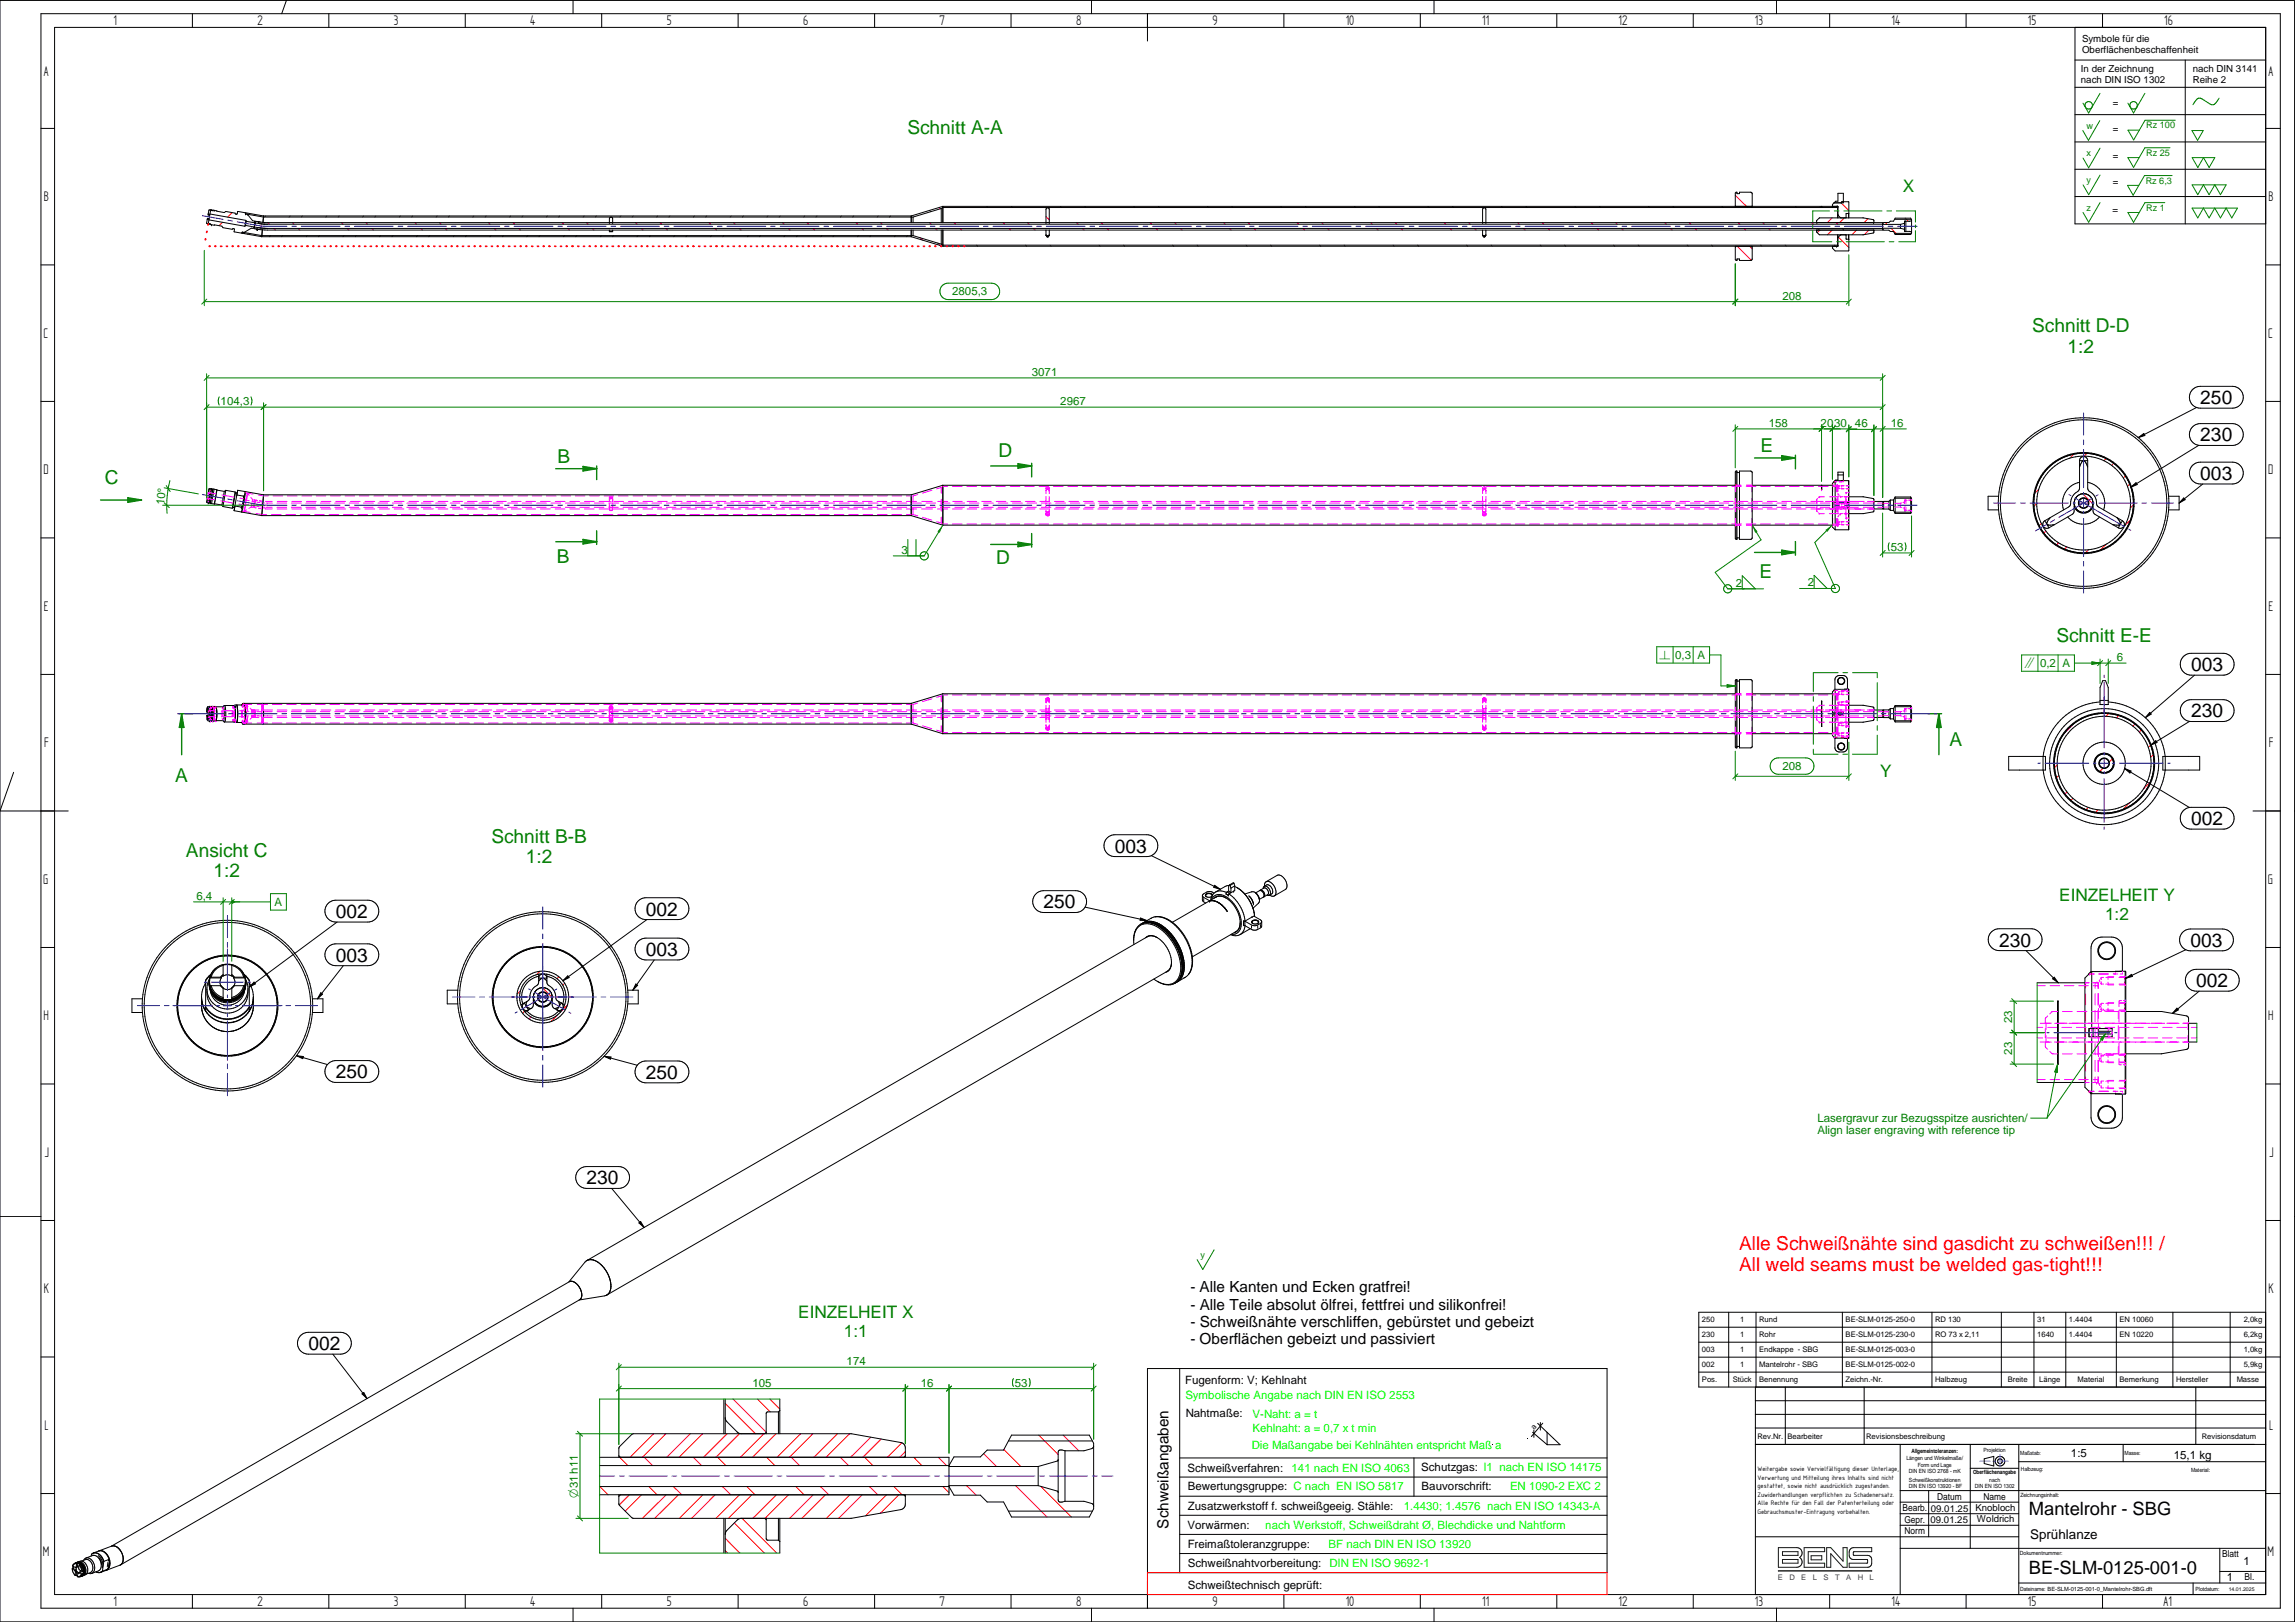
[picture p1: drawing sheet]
<svg xmlns="http://www.w3.org/2000/svg" width="841mm" height="594mm" viewBox="0 0 841 594" stroke-linecap="round" stroke-linejoin="round" font-family="sans-serif">
<defs><g id="words">
<g font-size="7" fill="#008000">
<text x="332.5" y="49">Schnitt A-A</text>
<text x="744.7" y="121.7">Schnitt D-D</text>
<text x="757.6" y="129.2">1:2</text>
<text x="365.9" y="167.5">D</text>
<text x="645.1" y="165.7">E</text>
<text x="204.3" y="169.4">B</text>
<text x="38.4" y="177.3">C</text>
<text x="204" y="206.1">B</text>
<text x="365" y="206.7">D</text>
<text x="644.8" y="211.6">E</text>
<text x="753.6" y="235">Schnitt E-E</text>
<text x="714.4" y="273.4">A</text>
<text x="64.2" y="286.3">A</text>
<text x="180.1" y="308.6">Schnitt B-B</text>
<text x="68.1" y="313.8">Ansicht C</text>
<text x="192.7" y="316.1">1:2</text>
<text x="78.2" y="321.3">1:2</text>
</g>
<g font-size="7">
<text x="806.3" y="148">250</text>
<text x="806.3" y="161.6">230</text>
<text x="806.3" y="175.8">003</text>
<text x="803" y="245.8">003</text>
<text x="803" y="262.8">230</text>
<text x="803" y="302.2">002</text>
<text x="408.6" y="312.3">003</text>
<text x="236.7" y="335.3">002</text>
<text x="382.4" y="332.7">250</text>
<text x="123.1" y="336.2">002</text>
<text x="732.6" y="346.7">230</text>
<text x="802.7" y="346.8">003</text>
<text x="123.1" y="352.2">003</text>
<text x="236.7" y="350.1">003</text>
<text x="804.8" y="361.5">002</text>
<text x="123.1" y="395">250</text>
<text x="236.7" y="395.1">250</text>
<text x="215" y="433.8">230</text>
<text x="113" y="494.5">002</text>
</g>
<g font-size="7" fill="#f00">
<text x="637.3" y="457.7">Alle Schweißnähte sind gasdicht zu schweißen!!! /</text>
<text x="637.3" y="465.5">All weld seams must be welded gas-tight!!!</text>
</g>
<g font-size="6.7">
<text x="743.5" y="554.9">Mantelrohr - SBG</text>
<text x="743.5" y="576.6">BE-SLM-0125-001-0</text>
</g>
<g font-size="6.3" fill="#008000">
<text x="697.3" y="70.2">X</text>
<text x="689.1" y="284.7">Y</text>
<text x="754.7" y="330.1">EINZELHEIT Y</text>
<text x="771.4" y="336.9">1:2</text>
<text x="292.5" y="482.9">EINZELHEIT X</text>
<text x="309.2" y="489.6">1:1</text>
</g>
<g font-size="5.8">
<text x="41.6" y="9.2">1</text>
<text x="94.3" y="9.2">2</text>
<text x="144.3" y="9.2">3</text>
<text x="194.3" y="9.2">4</text>
<text x="244.3" y="9.2">5</text>
<text x="294.3" y="9.2">6</text>
<text x="344.3" y="9.2">7</text>
<text x="394.3" y="9.2">8</text>
<text x="444.3" y="9.2">9</text>
<text x="493.1" y="9.2">10</text>
<text x="543.1" y="9.2">11</text>
<text x="593.1" y="9.2">12</text>
<text x="643.1" y="9.2">13</text>
<text x="693.1" y="9.2">14</text>
<text x="743.1" y="9.2">15</text>
<text x="793.1" y="9.2">16</text>
<text x="16" y="27.7">A</text>
<text x="831.3" y="27.7">A</text>
<text x="16" y="73.7">B</text>
<text x="831.3" y="73.7">B</text>
<text x="15.9" y="123.7">C</text>
<text x="831.2" y="123.7">C</text>
<text x="15.9" y="173.7">D</text>
<text x="831.2" y="173.7">D</text>
<text x="16" y="223.7">E</text>
<text x="831.3" y="223.7">E</text>
<text x="16.2" y="273.7">F</text>
<text x="831.5" y="273.7">F</text>
<text x="15.8" y="323.7">G</text>
<text x="831.1" y="323.7">G</text>
<text x="15.9" y="373.7">H</text>
<text x="831.2" y="373.7">H</text>
<text x="16.4" y="423.7">J</text>
<text x="831.7" y="423.7">J</text>
<text x="16" y="473.7">K</text>
<text x="831.3" y="473.7">K</text>
<text x="16.3" y="523.7">L</text>
<text x="831.6" y="523.7">L</text>
<text x="15.7" y="569.7">M</text>
<text x="831" y="569.7">M</text>
<text x="41.6" y="588.2">1</text>
<text x="94.3" y="588.2">2</text>
<text x="144.3" y="588.2">3</text>
<text x="194.3" y="588.2">4</text>
<text x="244.3" y="588.2">5</text>
<text x="294.3" y="588.2">6</text>
<text x="344.3" y="588.2">7</text>
<text x="394.3" y="588.2">8</text>
<text x="444.3" y="588.2">9</text>
<text x="493.1" y="588.2">10</text>
<text x="543.1" y="588.2">11</text>
<text x="593.1" y="588.2">12</text>
<text x="643.1" y="588.2">13</text>
<text x="693.1" y="588.2">14</text>
<text x="743.1" y="588.2">15</text>
<text x="792.9" y="588.2">A1</text>
</g>
<g font-size="5.6">
<text x="436.2" y="473.4">- Alle Kanten und Ecken gratfrei!</text>
<text x="436.2" y="479.7">- Alle Teile absolut ölfrei, fettfrei und silikonfrei!</text>
<text x="436.2" y="485.9">- Schweißnähte verschliffen, gebürstet und gebeizt</text>
<text x="436.2" y="492.2">- Oberflächen gebeizt und passiviert</text>
<text x="428.2" y="559.9" transform="rotate(-90 428.2 559.9)">Schweißangaben</text>
</g>
<text font-size="4.9" x="744" y="563.5">Sprühlanze</text>
<g font-size="4.6" fill="#008000">
<text x="608" y="241.4">n</text>
<text x="741.9" y="244.4">i</text>
<text x="211.8" y="548.5" transform="rotate(-90 211.8 548.5)">O31h11</text>
</g>
<g font-size="4.2" fill="#008000">
<text x="348.9" y="108.2">2805,3</text>
<text x="653.2" y="109.7">208</text>
<text x="378.1" y="137.6">3071</text>
<text x="80.9" y="148.4">104,3</text>
<text x="388.6" y="148.4">2967</text>
<text x="648.2" y="156.3">158</text>
<text x="667.2" y="156.3">20</text>
<text x="672.2" y="156.3">30</text>
<text x="679.8" y="156.5">46</text>
<text x="692.9" y="156.3">16</text>
<text x="60.2" y="185.1" transform="rotate(-85 60.2 185.1)">10°</text>
<text x="330.3" y="202.8">3</text>
<text x="692.9" y="201.8">53</text>
<text x="636.1" y="214.9">2</text>
<text x="662.5" y="214.8">2</text>
<text x="613.9" y="241.4">0,3 A</text>
<text x="747.6" y="244.4">0,2 A</text>
<text x="775.7" y="242.1">6</text>
<text x="653.2" y="282.1">208</text>
<text x="72" y="329.6">6,4</text>
<text x="100.6" y="331.8">A</text>
<text x="737.4" y="374.8" transform="rotate(-90 737.4 374.8)">23</text>
<text x="737.4" y="386.3" transform="rotate(-90 737.4 386.3)">23</text>
<text x="666" y="411">Lasergravur zur Bezugsspitze ausrichten/</text>
<text x="666" y="415.5">Align laser engraving with reference tip</text>
<text x="310.2" y="500">174</text>
<text x="275.7" y="507.9">105</text>
<text x="337.4" y="507.9">16</text>
<text x="371.9" y="507.9">53</text>
</g>
<g font-size="4.2">
<text x="434.3" y="506.8">Fugenform: V; Kehlnaht</text>
<text x="434.5" y="518.9">Nahtmaße:</text>
<text x="758.9" y="533.8">1:5</text>
<text x="435.2" y="539">Schweißverfahren:</text>
<text x="520.8" y="538.8">Schutzgas: I1 nach EN ISO 14175</text>
<text x="796.6" y="534.5">15,1 kg</text>
<text x="435.3" y="545.9">Bewertungsgruppe: C nach EN ISO 5817</text>
<text x="521" y="545.7">Bauvorschrift:</text>
<text x="435.3" y="553.1">Zusatzwerkstoff f. schweißgeeig. Stähle:</text>
<text x="435.2" y="559.9">Vorwärmen:</text>
<text x="435.3" y="567">Freimaßtoleranzgruppe:</text>
<text x="435.3" y="574">Schweißnahtvorbereitung:</text>
<text x="822.1" y="573.1">1</text>
<text x="816.1" y="579.1">1</text>
<text x="435.3" y="582">Schweißtechnisch geprüft:</text>
</g>
<g font-size="4.2" fill="#0f0">
<text x="434.4" y="512.6">Symbolische Angabe nach DIN EN ISO 2553</text>
<text x="459" y="519.5">V-Naht: a = t</text>
<text x="459" y="524.4">Kehlnaht: a = 0,7 x t min</text>
<text x="458.7" y="530.6">Die Maßangabe bei Kehlnähten entspricht Maß a</text>
<text x="473.3" y="539">141 nach EN ISO 4063</text>
<text x="553.4" y="545.8">EN 1090-2 EXC 2</text>
<text x="514.4" y="553">1.4430; 1.4576 nach EN ISO 14343-A</text>
<text x="463.7" y="559.9">nach Werkstoff, Schweißdraht Ø, Blechdicke und Nahtform</text>
<text x="486.9" y="567">BF nach DIN EN ISO 13920</text>
<text x="487.2" y="574">DIN EN ISO 9692-1</text>
</g>
<g font-size="3.6">
<text x="763" y="15.3">Symbole für die</text>
<text x="763" y="19.3">Oberflächenbeschaffenheit</text>
<text x="762.6" y="26.5">In der Zeichnung</text>
<text x="803.6" y="26.4">nach DIN 3141</text>
<text x="762.6" y="30.5">nach DIN ISO 1302</text>
<text x="803.6" y="30.4">Reihe 2</text>
<text x="774.2" y="38.7">=</text>
<text x="774.2" y="48.4">=</text>
<text x="774.2" y="58.1">=</text>
<text x="774.2" y="67.8">=</text>
<text x="774.1" y="78.2">=</text>
</g>
<g font-size="3.5">
<text x="709.9" y="549.3">Datum</text>
<text x="726.8" y="549.3">Name</text>
<text x="697.2" y="553.5">Bearb.</text>
<text x="697.9" y="557.7">Gepr.</text>
<text x="707.5" y="557.9">09.01.25</text>
<text x="707.6" y="553.8">09.01.25</text>
<text x="723.9" y="553.6">Knobloch</text>
<text x="724.4" y="557.6">Woldrich</text>
<text x="697.9" y="562">Norm</text>
<text x="814.3" y="570.4">Blatt</text>
<text x="822.6" y="578.9">Bl.</text>
</g>
<g font-size="3.4" fill="#008000">
<text x="764.6" y="47.2">w</text>
<text x="786.5" y="47.1">Rz 100</text>
<text x="764.6" y="57.3">x</text>
<text x="786.5" y="57.1">Rz 25</text>
<text x="764.6" y="67.1">y</text>
<text x="786.3" y="67.3">Rz 6,3</text>
<text x="764.6" y="77.2">z</text>
<text x="786.5" y="77.2">Rz 1</text>
<text x="440" y="460.8">y</text>
</g>
<g font-size="2.8">
<text x="623.7" y="484.3">250</text>
<text x="637.7" y="484.3">1</text>
<text x="644.7" y="484.3">Rund</text>
<text x="676.3" y="484.3">BE-SLM-0125-250-0</text>
<text x="709.1" y="484.3">RD 130</text>
<text x="746.5" y="484.3">31</text>
<text x="758.2" y="484.3">1.4404</text>
<text x="776.7" y="484.3">EN 10060</text>
<text x="822.2" y="484.3">2,0kg</text>
<text x="623.7" y="489.8">230</text>
<text x="637.7" y="489.8">1</text>
<text x="644.7" y="489.8">Rohr</text>
<text x="676.3" y="489.8">BE-SLM-0125-230-0</text>
<text x="709.1" y="489.8">RO 73 x 2,11</text>
<text x="746.5" y="489.8">1640</text>
<text x="758.2" y="489.8">1.4404</text>
<text x="776.7" y="489.8">EN 10220</text>
<text x="822.2" y="489.8">6,2kg</text>
<text x="623.7" y="495.3">003</text>
<text x="637.7" y="495.3">1</text>
<text x="644.7" y="495.3">Endkappe - SBG</text>
<text x="676.3" y="495.3">BE-SLM-0125-003-0</text>
<text x="822.2" y="495.3">1,0kg</text>
<text x="623.7" y="500.8">002</text>
<text x="637.7" y="500.8">1</text>
<text x="644.7" y="500.8">Mantelrohr - SBG</text>
<text x="676.3" y="500.8">BE-SLM-0125-002-0</text>
<text x="822.2" y="500.8">5,9kg</text>
<text x="623.7" y="506.2">Pos.</text>
<text x="635" y="506.2">Stück</text>
<text x="644.7" y="506.2">Benennung</text>
<text x="676.3" y="506.2">Zeichn.-Nr.</text>
<text x="709.1" y="506.2">Halbzeug</text>
<text x="735.8" y="506.2">Breite</text>
<text x="747.3" y="506.2">Länge</text>
<text x="761.4" y="506.2">Material</text>
<text x="776.7" y="506.2">Bemerkung</text>
<text x="797.4" y="506.2">Hersteller</text>
<text x="819.7" y="506.2">Masse</text>
<text x="562.3" y="523.9" transform="rotate(-47 562.3 523.9)">a</text>
<text x="644" y="526.9">Rev.Nr.</text>
<text x="655" y="527">Bearbeiter</text>
<text x="683.9" y="527">Revisionsbeschreibung</text>
<text x="806.9" y="527">Revisionsdatum</text>
</g>
<g font-size="2.8" fill="#3f3f3f">
<text x="651.5" y="578.8">E</text>
<text x="655.8" y="578.8">D</text>
<text x="660.1" y="578.8">E</text>
<text x="664.3" y="578.8">L</text>
<text x="668.2" y="578.8">S</text>
<text x="672.5" y="578.8">T</text>
<text x="676.5" y="578.8">A</text>
<text x="680.8" y="578.8">H</text>
<text x="685.1" y="578.8">L</text>
</g>
<g font-size="2.6">
<text x="644.1" y="538.8">Weitergabe sowie Vervielfältigung dieser Unterlage,</text>
<text x="644.1" y="541.9">Verwertung und Mitteilung ihres Inhalts sind nicht</text>
<text x="644.1" y="545">gestattet, sowie nicht ausdrücklich zugestanden.</text>
<text x="644.1" y="548.1">Zuwiderhandlungen verpflichten zu Schadenersatz.</text>
<text x="644.1" y="551.3">Alle Rechte für den Fall der Patenterteilung oder</text>
<text x="644.1" y="554.4">Gebrauchsmuster-Eintragung vorbehalten.</text>
</g>
<g font-size="2.1">
<text x="700.5" y="532">Allgemeintoleranzen:</text>
<text x="726.9" y="531.8">Projektion</text>
<text x="740.3" y="532.9">Maßstab:</text>
<text x="778.6" y="532.9">Masse:</text>
<text x="698.6" y="534.8">Längen und Winkelmaße/</text>
<text x="699.5" y="539.5">DIN EN ISO 2768 - mK</text>
<text x="702.8" y="537.2">Form und Lage</text>
<text x="723.1" y="540">Oberflächenangabe</text>
<text x="740.5" y="538.9">Halbzeug:</text>
<text x="802.9" y="539">Material:</text>
<text x="699.5" y="545.1">DIN EN ISO 13920 - BF</text>
<text x="699.6" y="542.7">Schweißkonstruktionen</text>
<text x="723.7" y="545">DIN EN ISO 1302</text>
<text x="729" y="542.6">nach</text>
<text x="740.4" y="548.2">Zeichnungsinhalt:</text>
<text x="740.2" y="569.4">Dokumentnummer:</text>
<text x="740.3" y="582.6">Dateiname: BE-SLM-0125-001-0_Mantelrohr-SBG.dft</text>
<text x="804.6" y="582.6">Plotdatum:</text>
</g>
<text font-size="1.9" x="816.7" y="582.6">14.01.2025</text>
</g></defs>
<g fill="none" stroke="#000" stroke-width=".37">
<path d="M0 .2h840.8v593.8h-840.8zM15 5h820.6v584h-820.6zM20 10h810.3v574h-810.3zM70.5 5v5M105 0l-1.8 5M120.5 5v5M170.5 5v5M210 0v5M220.5 5v5M270.5 5v5M320.5 5v5M370.5 5v5"/>
<path d="M400 0v5M420.5 5v10M470.5 5v5M520.5 5v5M525.5 0v5M570.5 5v5M620.5 5v5M651 0v5M670.5 5v5M720.5 5v5M760.4 10v72h69.9M770.5 5v5"/>
<path d="M760.4 32h69.9M760.4 22h69.9M800.8 22v60M15 47h5M760.4 42h69.9M760.4 52h69.9M830.3 47h5.3M760.4 62h69.9M760.4 72h69.9M15 97h5M830.3 97h5.3M15 147h5"/>
<path d="M830.3 147h5.3M76.7 179l-.3 1.9M76.7 179h.5M77.5 179h.1M77.5 179l-1 5.3M77.5 179h-.3l-.9 5.3M77.5 179.2h.1M77.5 179.2l.3 .1M77.9 179.3h-.1M78 179.2l-.1 .1M78 179.1l-.9 5.3M78 179.1l.5 .1"/>
<path d="M78.5 179.2l-1 5.3-.4-.1M78.5 179.2l.9 .2M79.4 179.4l-.9 5.2M79.4 179.4l.1 .1M79.5 179.5l-.9 5M79.5 179.5l2.7 .5M82.2 180l-.9 5M82.7 179.6l-1 5.9M82.7 179.6l-.5 .4M82.7 179.6l3.4 .6M87.1 179.6l2.7 .4M87.1 179.6l-.3 1.7"/>
<path d="M87.1 179.6l-.3 1.8M635.9 177.7h-290.4v14.6h290.4M636.2 172.5v25M636.2 172.5l-.3 .3v24.4l.3 .3M636.2 172.5l.3 .1v24.9h-.3M636.5 173h1M637.5 172.6l4-.1 .6 .6v23.8l-.6 .6h-4zM642.1 177.7h29.4M667.5 177.7v1.7l.1-1.7M673.5 173.9h2M674.9 176.1l.6-.1v-3.1h-2v2.9h-.8l-1.2 1.2v16l1 1M677.4 176l-4.9 .1v7.9"/>
<path d="M677.4 176v18M15 197h5M75.8 184l.5 .2M76.2 182.1l-.4 1.9M76.3 184.3h.2M76.4 180.9l.5 .1-.3 1.2-.4-.1M76.6 184.3h-.1M76.6 184.2h.5M77.5 184.4l1 .2M78.6 184.5l2.7 .5M78.6 184.5l-.1 .1M81.3 185l.4 .5"/>
<path d="M81.7 185.5l3.4 .6M85.3 185.8l-.2 .3M85.3 185.8l.6 .5M85.8 187l2.7 .5M86.1 185.2l-.3 1.8M86.1 185.2v.1M86.1 185.3l2.3 .4M86.1 185.3l-.3 1.7M86.1 180.2l-1 5.9M86.1 180.2l.2 .4M86.3 180.6l-1 5.2M86.8 181.4l-.7 3.8"/>
<path d="M86.8 181.3v.1M86.8 181.3l2.5 .5M87 180.3l-.2 .3h-.5M88.6 185.6l-.1 .1M88.7 185.6h-.1M88.8 187.2l-.3 .3M89.2 181.7l.1 .4M89.3 181.8l-.6 3.8M89.3 182.1v.1M89.8 180l.2 .5M89.8 180l-1.3 7.5M95.9 188.8h238"/>
<path d="M96.6 181.2h237.3M96.6 181.2l-6.6-1.1-1.3 7.5 7.2 1.2M96.6 181.2l-.7 7.6M333.9 181.2v7.6M333.9 181.2l11.6-3.5v14.6l-11.6-3.5M636.5 197.1h1M637.5 197.5h.1M642.1 192.3h29.4M672.1 184h4.9v2h-4.9zM672.4 184v2M672.5 186v8M672.5 194h4.9"/>
<path d="M677.5 181.9h5.3l3.8 .7 .1 4.5-.3 .4-3.6 .6h-5.3M686.7 183.7h3.2v2.7h-3.2M689.9 185.8l.4 .6M690.3 183.6v2.8M690.3 183.6h1.9M690.3 186.4h1.9M690.3 183.6l-.4 .7M692.2 183.6v2.8M692.2 186.4l.5 .5M692.7 183.1v3.8M692.7 183.1h1.2M692.7 186.9h1.2"/>
<path d="M692.7 183.1l-.5 .5M693.9 183.1v3.8M693.9 186.9l.6 1.1M694.3 187.6h6.1M694.3 182.5h6.1M694.5 182v6M694.5 188h5.7M694.5 182l-.6 1.1M694.5 182h5.7M700.2 182v6M700.2 182l.3 .6v4.8l-.3 .6M830.3 197h5.3"/>
<path d="M15 247h5M830.3 247h5.3M5 282.9l-5 14.1h25M825.6 297h10M840.8 297h.2M15 347h5M830.3 347h5.3M15 397h5M830.3 397h5.3M0 445.5h15M15 447h5M830.3 447h5.3"/>
<path d="M840.8 445.5h.2M15 497h5M830.3 497h5.3M420.5 501.2h168.4v74.8h-168.4zM432.3 501.2v74.8M643.3 513h187M643.3 518h187M654.2 508v21M683.1 508v21M804.7 508v21M830.3 508h-187v76M432.3 534h156.6"/>
<path d="M518.2 534v14M561.6 524.6l5.3 4.5M562.1 523.8v2.7M563.5 521.3l3.4 3.3M564.5 521v2.8M565.4 521.3l-4.2 4.9M566.9 524.6l4.8 4.5h-4.8M566.9 524.6v4.5M643.3 529h187M643.3 523h187M696.3 529v55M722 529v38.1"/>
<path d="M722 537.8h17.8M727.1 534.3l3.5-.9v3.5l-3.5-.9zM739.8 529v55M739.8 535.4h90.5M778 529v6.4M15 547h5M432.3 548h156.6M432.3 555h156.6M432.3 541h156.6M696.3 550.2h43.5M696.3 554.4h43.5M696.3 558.7h43.5"/>
<path d="M696.3 546h134M706.8 546v16.9M830.3 547h5.3M420.5 579v10M432.3 562h156.6M432.3 569h156.6M696.3 567.1h134M739.8 579.8h90.5M739.8 562.9h-96.5M803.7 579.8v4.2M813.5 575.6h16.8M813.5 567.1v12.7"/>
<path d="M70.5 584v5M120.5 584v5M170.5 584v5M210 589v5M220.5 584v5M270.5 584v5M320.5 584v5M370.5 584v5M400 589v5M470.5 584v5M520.5 584v5M525.5 589v5"/>
<path d="M570.5 584v5M620.5 584v5M651 589v5M670.5 584v5M720.5 584v5M770.5 584v5"/>
<circle cx="732.9" cy="535.2" r="1.75"/>
<circle cx="732.9" cy="535.2" r=".87"/>
</g>
<path d="M725.5 535.2h3.8M730.3 535.2h.9M732.2 535.2h3.7M732.9 532.8v1.7M732.9 535v.4M732.9 535.8v1.8" fill="none" stroke="#229aff" stroke-width=".37"/>
<path d="M651.7 566.8h6.8a1.94 1.94 0 0 1 1.8 1.5 1.94 1.94 0 0 1-.8 2.1 1.95 1.95 0 0 1 .8 2.2 1.95 1.95 0 0 1-1.8 1.4h-6.8zM653.2 571.2h5.7v1.3h-5.7zM653.2 568.3h5.7v1.4h-5.7zM661.1 566.8h7.6v1.5h-6.1v4.2h6.1v1.5h-7.6zM663.7 569.8h3.9v1.5h-3.9zM669.4 566.8h1.5l4.5 5v-5h1.5v7.2h-1.5l-4.5-4.9v4.9h-1.5zM678 567.5l1.3-.7h6.6v1.5h-6.4l-.3 .3v.8l.3 .3h4.9l.9 .3 .6 1.2v1.7l-.3 .6-1.2 .5h-6.7v-1.5h6.4l.3-.3v-.7l-.3-.3h-4.9l-1-.3-.5-1.2v-1.6z" fill="none" stroke="#004000" stroke-width=".37"/>
<path d="M651.7 575.2h34.2v.3h-34.2z" fill="none" stroke="#3f3f3f" stroke-width=".37"/>
<path d="M420.5 576h168.4v8h-168.4z" fill="none" stroke="#f00" stroke-width=".37"/>
<g fill="#000">
<circle cx="77.2" cy="179" r=".18"/>
<circle cx="672.1" cy="176.4" r=".18"/>
<circle cx="674.9" cy="176.1" r=".18"/>
<circle cx="76.3" cy="184.2" r=".18"/>
<circle cx="88.4" cy="185.7" r=".18"/>
<circle cx="88.5" cy="185.7" r=".18"/>
<circle cx="333.9" cy="186.4" r=".18"/>
<circle cx="333.9" cy="183.7" r=".18"/>
<circle cx="345.5" cy="186.4" r=".18"/>
<circle cx="345.5" cy="183.7" r=".18"/>
</g>
<g fill="none" stroke="#008000" stroke-width=".37">
<path d="M769.6 34.2l-4.2 7.2-2.1-3.6M786 34.2l-4.1 7.2-2.1-3.6M813.2 36l-1 1.4a1.52 1.52 0 0 1-2.4 .7l-.6-.4a5.1 5.1 0 0 0-3.5-1.7l-.8 .6-1.3 1.8M769.5 44.2l-4.2 7.2-2.1-3.6M769.6 54.3l-4.2 7.2-2.1-3.6M795.2 54.1h-9.2l-4.1 7.2-2.1-3.6h4.1M797.1 44h-11l-4.2 7.3-2.1-3.6h4.2M803.3 47.8h4.1l-2.1 3.6zM803.3 57.7h8.3l-2 3.6-2.1-3.6-2.1 3.6zM769.6 64.1l-4.2 7.2-2-3.6M769.6 74.2l-4.2 7.2-2.1-3.6M793.3 74.2h-7.3l-4.1 7.2-2.1-3.6h4.1"/>
<path d="M796 64.3h-10.1l-4.2 7.2-2.1-3.6h4.2M803.3 67.7h12.5l-2.1 3.6-2.1-3.6-2.1 3.6-2-3.6-2.1 3.6zM803.3 76.2h16.6l-2 3.6-2.1-3.6-2.1 3.6-2.1-3.6-2.1 3.6-2-3.6-2.1 3.6zM444.9 457.8l-4.1 7.2-2.1-3.6"/>
<circle cx="765.4" cy="38.6" r="1.37"/>
<circle cx="781.9" cy="38.6" r="1.37"/>
</g>
<g fill="none" stroke="#f0f" stroke-width=".37">
<path d="M77.2 179.1l-.1 .5M341.5 179.6l-3.4 1M344.9 178.5v2.2M344.9 178.5l-1.7 .5M345.1 178.4l-.2 .1M345.5 178.2l-.2 .1M345.5 178.2h1.8M349.1 178.2h3.5M354.4 178.2h3.5M359.6 178.2h3.5M364.9 178.2h3.5M370.2 178.2h3.5"/>
<path d="M375.5 178.2h3.5M380.8 178.2h3.5M383.3 178.8h.2M383.3 178.8v.3M383.3 179.5v1.3M383.4 179.6l-.1 .1M383.4 178.5l-.1 .3M383.5 179.4h.1M383.6 179l-.1 .4M383.7 178.3h-.1M383.7 178.3h.5M383.8 178.9h.1"/>
<path d="M383.8 178.8h.1M383.9 178.8h.1M384 178.8l.1 .1M384 178.9h.1M384.1 178.8h-.4M384.2 179.1l.1 .2M384.2 179.1h.1M384.3 179.3l.1 .1M384.3 178.8h.2M384.4 178.5l.1 .3M384.5 179.6h.1M384.5 179.6v.1"/>
<path d="M384.5 178.8v.3M384.5 179.5v1.3M386.1 178.2h3.5M391.4 178.2h3.5M396.7 178.2h3.5M402 178.2h3.4M407.2 178.2h3.5M412.5 178.2h3.5M417.8 178.2h3.5M423.1 178.2h3.5M428.4 178.2h3.5M433.7 178.2h3.5"/>
<path d="M439 178.2h3.5M444.3 178.2h3.5M449.6 178.2h3.5M454.8 178.2h3.5M460.1 178.2h3.5M465.4 178.2h3.5M470.7 178.2h3.5M476 178.2h3.5M481.3 178.2h3.5M486.6 178.2h3.5M491.8 178.2h3.6M497.1 178.2h3.6"/>
<path d="M502.4 178.2h3.5M507.7 178.2h3.5M513 178.2h3.5M518.3 178.2h3.5M523.6 178.2h3.5M528.9 178.2h3.5M534.2 178.2h3.5M539.5 178.2h3.5M543.3 178.8h.2M543.3 178.8v.3M543.3 179.5v1.3M543.4 179.6l-.1 .1"/>
<path d="M543.4 178.5l-.1 .3M543.5 179.4h.1M543.5 179.2v.2M543.6 179.2h-.1M543.6 179v.2M543.7 178.3h-.1M543.8 178.9h.1M543.8 178.8h.1M543.9 178.8h.1M543.9 178.8l.2 .1M544 178.9h.1M544.1 178.8h-.4"/>
<path d="M544.2 178.3h-.5M544.2 178.3h.1M544.2 179.1l.1 .2M544.2 179.1h.1M544.3 179.3l.1 .1M544.3 178.8h.2M544.4 178.5l.1 .3M544.5 179.6v.1M544.5 179.6h.1M544.5 178.8v.3M544.5 179.5v1.3M544.7 178.2h3.6"/>
<path d="M550 178.2h3.5M555.3 178.2h3.5M560.6 178.2h3.5M565.9 178.2h3.5M571.2 178.2h3.5M576.5 178.2h3.5M581.8 178.2h3.5M587.1 178.2h3.4M592.3 178.2h3.5M597.6 178.2h3.5M602.9 178.2h3.5M608.2 178.2h3.5"/>
<path d="M613.5 178.2h3.5M618.8 178.2h3.5M624.1 178.2h3.5M629.4 178.2h3.5M634.7 178.2h3.5M635.9 177.6l.1 .1M636 177.7h.1M636 177.7v2.4M638 177.7h-2.1M639.9 178.2h3.5M640 177.7h2.1M642 177.7v2.5"/>
<path d="M642 177.7h.1M642.1 177.6h.1M645.2 178.2h3.5M650.5 178.2h3.5M655.8 178.2h3.5M661.1 178.2h3.5M666.4 178.2h3.5M667.5 179.4h.1M667.6 179.4h.1M671.5 177.6l.1 .1M671.5 177.7h.6M671.6 177.7h.1"/>
<path d="M671.6 177.7v2.5M672.1 176.4h.1M672.1 176.4h.9M673.3 177.7h-.3v2.5M673.3 177.7h.1M673.4 177.7h.1M673.4 177.7v.1M673.4 177.7h-.8M673.4 177.7v2.5M673.4 178.1l-1.7 .1M673.5 177.7h.1M673.5 177.8h.1"/>
<path d="M673.5 178.1h.1M673.5 177.8v2.1M673.7 178.3v.3M673.8 178.8l.1 .1M673.9 178v.3M673.9 178.6v.3M673.9 178h.3M673.9 178.9h.3M673.9 178l-.1 .1M674 176.4h1.1M674.9 176.1v.1M674.9 176.3v.1"/>
<path d="M674.9 178.7v.3h.8M675.5 176.3l-.2 .1M675.5 176v.2M675.7 178.9h-1.1M675.7 178h-1.1M675.7 177.9h-.8v.3M676.5 178.9h.8M676.5 178h.8M676.6 177.9h.8M677.3 178v.3M677.3 178.6v.3M677.3 178.9l-.7 .1"/>
<path d="M677.4 177.9l-.1 .1M677.4 179.1l.1 .1M677.5 177.8h.1M75.9 182.5h.1M76.1 182.4h.1M76.1 182.3v.1M76.1 182.4h-.1M76.1 182.1v.1M76.3 180.5h.1M76.3 180.6h.1M76.3 180.8v.1M76.4 180.6h.1"/>
<path d="M76.4 180.6v.1M76.4 180.6l.2 .1M76.4 183.6l-.1 .5M76.4 182.5l.1 .5M76.6 182.7l2.1 .4M76.9 180.5l2.2 .4M77 180.2l-.2 .5M80.9 183.5l4.4 .7M81.3 181.3l4.4 .8M87.5 184.6l2.2 .4M87.9 182.5l2.2 .3M89 187.2h-.2h.2"/>
<path d="M89.2 187.3h.3M89.3 187.3h.3M89.6 187.3l2.1 .4M89.8 184.9l-.1 .1M89.9 184.3l-.2 .7M89.9 185.1l-.4 2.2M90 184.7l-.1 .1M90 184.7l1 .2M90 185.1l-.4 2.2M90.1 184.2l-.1 .5M90.1 182.8v.2M90.1 182.8l-.1 .8"/>
<path d="M90.2 180.5h-.2h.3M90.2 183.1l.1 .1M90.3 183.2l-.2 .5M90.3 183.2l1 .2M90.3 186.8l-.8 .5M90.4 180.6h.2M90.5 180.6h.3M90.6 180.6l.7 .8M90.6 180.6l-.4 2.2M90.8 180.6l-.4 2.3M90.8 180.6l1.9 .4M91.9 182.2l.7 .8"/>
<path d="M92.1 185.7h.2M92.1 185.7l-.9 .5M92.1 185.1l1.5 .3M92.3 184.8l-.2 .9M92.4 183.6l1.1 .2M92.5 185.8h.3M92.6 183l-.2 .9M92.6 183h.2M92.9 185.7l-.1 .1M92.9 184.9l-.1 .9M93 183.1h.2M93.2 183.1l-.1 .9"/>
<path d="M93.2 183.1l.1 .2M93.3 185l-.2 .9 .8 .1M93.3 184.8l-.3 .7M93.4 183.6l.1 .2M93.5 183.8l-.1 .5M93.5 183.8h.4M93.8 188.1l3.9 .3M94 185.4l1 .2M94.3 183.9l.9 .2M94.3 183.3l-.7-.1-.2 .9M94.7 181.3l3.6 .3M94.7 186.2l1.6 .2"/>
<path d="M95.1 183.4l1.4 .2M95.6 185.7l1.2 .1M95.8 184.1l1.1 .1M96.8 185.8h.1M97.2 186.4h2.6M97.3 183.6l2.5 .1M97.4 185.8h2.3M97.5 184.3h2.3M99.5 188.4h3.5M100.1 181.6h3.5M101.5 185.8h3.5M101.5 184.3h3.6"/>
<path d="M101.6 186.4h3.5M101.6 183.7h3.6M104.8 188.4h3.5M105.4 181.6h3.5M106.8 185.8h3.5M106.8 184.3h3.5M106.9 186.4h3.6M107 183.7h3.5M110 188.4h3.6M110.6 181.6h3.5M112.1 185.8h3.5M112.1 184.3h3.5"/>
<path d="M112.3 186.4h3.5M112.3 183.7h3.6M115.3 188.4h3.6M115.9 181.6h3.5M117.4 185.8h3.5M117.4 184.3h3.5M117.7 186.4h3.5M117.7 183.7h3.5M120.6 188.4h3.5M121.2 181.6h3.5M122.7 185.8h3.5M122.7 184.3h3.5"/>
<path d="M123 186.4h3.6M123 183.7h3.6M125.9 188.4h3.5M126.5 181.6h3.5M128 185.8h3.4M128 184.3h3.5M128.4 186.4h3.5M128.4 183.7h3.6M131.2 188.4h3.5M131.7 181.6h3.5M133.2 185.8h3.5M133.2 184.3h3.6"/>
<path d="M133.8 186.4h3.5M133.8 183.7h3.5M136.5 188.4h3.5M137 181.6h3.5M138.5 185.8h3.5M138.5 184.3h3.5M139.1 186.4h3.6M139.1 183.7h3.6M141.8 188.4h3.5M142.3 181.6h3.5M143.8 185.8h3.5M143.8 184.3h3.5"/>
<path d="M144.5 186.4h3.5M144.5 183.7h3.5M147.1 188.4h3.5M147.6 181.6h3.4M149.1 185.8h3.5M149.1 184.3h3.5M149.8 186.4h3.6M149.9 183.7h3.5M152.4 188.4h3.5M152.8 181.6h3.5M154.4 185.8h3.5M154.4 184.3h3.5"/>
<path d="M155.2 186.4h3.6M155.2 183.7h3.6M157.6 188.4h3.5M158.1 181.6h3.5M159.7 185.8h3.5M159.7 184.3h3.5M160.5 186.4h3.6M160.6 183.7h3.5M162.9 188.4h3.5M163.4 181.6h3.5M165 185.8h3.4M165 184.3h3.5"/>
<path d="M165.9 186.4h3.6M165.9 183.7h3.6M168.2 188.4h3.5M168.7 181.6h3.4M170.2 185.8h3.5M170.2 184.3h3.6M171.3 186.4h3.5M171.3 183.7h3.6M173.5 188.4h3.5M173.9 181.6h3.5M175.5 185.8h3.5M175.5 184.3h3.5"/>
<path d="M176.6 186.4h3.6M176.7 183.7h3.5M178.8 188.4h3.5M179.2 181.6h3.5M180.8 185.8h3.5M180.8 184.3h3.5M182 186.4h3.5M182 183.7h3.6M184.1 188.4h3.5M184.5 181.6h3.5M186.1 185.8h3.5M186.1 184.3h3.5"/>
<path d="M187.4 186.4h3.5M187.4 183.7h3.5M189.4 188.4h3.5M189.8 181.6h3.5M191.4 185.8h3.5M191.4 184.3h3.5M192.7 186.4h3.6M192.7 183.7h3.6M194.7 188.4h3.5M195 181.6h3.5M196.7 185.8h3.5M196.7 184.3h3.5"/>
<path d="M198.1 186.4h3.5M198.1 183.7h3.6M200 188.4h3.5M200.3 181.6h3.5M201.9 185.8h3.5M202 184.3h3.5M203.5 186.4h3.5M203.5 183.7h3.5M205.2 188.4h3.5M205.6 181.6h3.5M207.2 185.8h3.5M207.2 184.3h3.6"/>
<path d="M208.8 186.4h3.6M208.8 183.7h3.6M210.5 188.4h3.5M210.9 181.6h3.5M212.5 185.8h3.5M212.5 184.3h3.5M214.2 186.4h3.5M214.2 183.7h3.5M215.8 188.4h3.5M216.1 181.6h3.5M217.8 185.8h3.5M217.8 184.3h3.5"/>
<path d="M219.5 186.4h3.6M219.6 183.7h3.5M221.1 188.4h3.5M221.4 181.6h3.5M223.1 185.8h3.5M223.1 184.3h3.5M223.3 182.3v.1M223.3 182.6v.4M223.3 183.7h.4M223.3 182.3h.2M223.3 186.4l.1 .2M223.3 182.8h.1"/>
<path d="M223.3 185.7h.1M223.3 185.6h.1M223.3 183.2v.7M223.3 184.5v.8M223.3 185.5v.4M223.3 186.2v.3M223.3 186.6l.1 .2M223.3 186.4l.1 .3M223.4 186.3l-.1 .1M223.4 182.6l-.1 .1M223.4 182.6h.1M223.4 182l-.1 .3"/>
<path d="M223.4 186.7l.3 .2M223.5 182.5h.1M223.5 185.8l.2 .1M223.6 182.4l-.1 .1M223.6 182.4h.1M223.6 186l-.2 .2M223.6 186.9l.3 .1M223.6 181.7l.6 .1M223.7 182.4h-.1M223.7 182.3h.3M223.8 182.3h.1M223.8 185.9h.1"/>
<path d="M223.8 186.9h.1M224 185.9h-.1M224 186.9h-.1M224.1 186.9h-.2M224.1 182.3h-.3M224.1 183.7h.4M224.2 187h-.3M224.3 186.8h.1M224.2 182.4l.1 .1M224.2 182.4h.1M224.2 186.9v.1M224.2 186l.2 .1"/>
<path d="M224.3 185.8l-.4 .1M224.3 182.5h.1M224.3 182.3h.2M224.4 186.7l-.1 .1M224.4 182l.1 .3M224.5 182.6v.1M224.5 182.6h.1M224.5 186.3v.1M224.5 182.8h.1M224.5 185.7h.1M224.5 185.6h.1M224.5 182.3v.1"/>
<path d="M224.5 182.6v.4M224.5 183.2v.7M224.5 184.5v.7M224.5 185.4v.5M224.5 186.2v.3M224.5 186.6v.2M224.5 186.4v.1M224.5 186.4l-.1 .3M224.5 185.7h-.1M224.9 186.4h3.6M224.9 183.7h3.6M226.4 188.4h3.5"/>
<path d="M226.7 181.6h3.5M228.4 185.8h3.5M228.4 184.3h3.5M230.3 186.4h3.5M230.3 183.7h3.5M231.7 188.4h3.5M232 181.6h3.5M233.6 185.8h3.6M233.7 184.3h3.5M235.6 186.4h3.6M235.6 183.7h3.6M237 188.4h3.5"/>
<path d="M237.2 181.6h3.5M238.9 185.8h3.5M239 184.3h3.5M241 186.4h3.5M241 183.7h3.6M242.3 188.4h3.5M242.5 181.6h3.5M244.2 185.8h3.5M244.2 184.3h3.5M246.3 186.4h3.6M246.4 183.7h3.5M247.5 188.4h3.6"/>
<path d="M247.8 181.6h3.5M249.5 185.8h3.5M249.5 184.3h3.5M251.7 186.4h3.5M251.7 183.7h3.6M252.8 188.4h3.5M253 181.6h3.6M254.8 185.8h3.5M254.8 184.3h3.5M257.1 186.4h3.5M257.1 183.7h3.5M258.1 188.4h3.5"/>
<path d="M258.3 181.6h3.5M260.1 185.8h3.5M260.1 184.3h3.5M262.4 186.4h3.6M262.4 183.7h3.6M263.4 188.4h3.5M263.6 181.6h3.5M265.4 185.8h3.5M265.4 184.3h3.5M267.8 186.4h3.5M267.8 183.7h3.6M268.7 188.4h3.5"/>
<path d="M268.9 181.6h3.5M270.6 185.8h3.6M270.7 184.3h3.5M273.2 186.4h3.5M273.2 183.7h3.5M274 188.4h3.5M274.2 181.6h3.4M275.9 185.8h3.5M275.9 184.3h3.5M278.5 186.4h3.6M278.5 183.7h3.6M279.3 188.4h3.5"/>
<path d="M279.4 181.6h3.5M281.2 185.8h3.5M281.2 184.3h3.5M283.9 186.4h3.5M283.9 183.7h3.5M284.6 188.4h3.5M284.7 181.6h3.5M286.5 185.8h3.5M286.5 184.3h3.5M289.2 186.4h3.6M289.3 183.7h3.5M289.9 188.4h3.4"/>
<path d="M290 181.6h3.5M291.8 185.8h3.5M291.8 184.3h3.5M294.6 186.4h3.6M294.6 183.7h3.6M295.1 188.4h3.5M295.3 181.6h3.4M297.1 185.8h3.5M297.1 184.3h3.5M300 186.4h3.5M300 183.7h3.5M300.4 188.4h3.5"/>
<path d="M300.5 181.6h3.5M302.3 185.8h3.6M302.4 184.3h3.5M305.3 186.4h3.6M305.4 183.7h3.5M305.7 188.4h3.5M305.8 181.6h3.5M307.6 185.8h3.5M307.7 184.3h3.5M310.7 186.4h3.5M310.7 183.7h3.6M311 188.4h3.5"/>
<path d="M311.1 181.6h3.5M312.9 185.8h3.5M312.9 184.3h3.5M316 186.4h3.6M316.1 183.7h3.5M316.3 188.4h3.5M316.4 181.6h3.4M318.2 185.8h3.5M318.2 184.3h3.5M321.4 186.4h3.6M321.4 183.7h3.6M321.6 188.4h3.5"/>
<path d="M321.6 181.6h3.5M323.5 185.8h3.5M323.5 184.3h3.5M326.8 186.4h3.5M326.8 183.7h3.5M326.9 188.4h3.5M326.9 181.6h3.5M328.8 185.8h3.5M328.8 184.3h3.5M332.1 186.4h3.7M332.1 188.4h2M332.1 183.7h3.8"/>
<path d="M332.2 181.6h2M334.1 185.8h3.5M334.1 184.3h3.5M334.4 188.4h.2M334.4 181.6h.2M334.6 181.6v2.3M334.6 186.2v2.2M334.6 188.4l1.7 .6M336.3 181.1l-1.7 .5M337.8 186.4h3.8M337.8 183.7h3.9M338.1 189.5l3.4 1"/>
<path d="M339.3 185.8h3.6M339.4 184.3h3.5M343.2 191.1l1.7 .5M343.6 186.4h3.7M343.6 183.7h3.7M344.6 185.8h3.5M344.7 184.3h3.4M344.9 191.6l.2 .1M344.9 182.9v4.3M344.9 189.4v2.2M345.3 191.8l.2 .1M345.5 191.9h1.8"/>
<path d="M349 191.9h3.6M349.1 186.4h3.5M349.1 183.7h3.5M349.9 185.8h3.5M349.9 184.3h3.5M354.3 191.9h3.5M354.4 186.4h3.5M354.4 183.7h3.5M355.2 185.8h3.5M355.2 184.3h3.5M359.6 191.9h3.5M359.7 186.4h3.6"/>
<path d="M359.7 183.7h3.6M360.5 185.8h3.5M360.5 184.3h3.5M364.9 191.9h3.5M365.1 186.4h3.5M365.1 183.7h3.5M365.8 185.8h3.5M365.8 184.3h3.5M370.2 191.9h3.5M370.4 186.4h3.5M370.4 183.7h3.6M371.1 185.8h3.5"/>
<path d="M371.1 184.3h3.5M375.5 191.9h3.5M375.7 186.4h3.6M375.8 183.7h3.5M376.3 185.8h3.5M376.4 184.3h3.5M380.8 191.9h3.5M381.1 186.4h3.5M381.1 183.7h3.5M381.6 185.8h3.5M381.7 184.3h3.4M383.3 188.2v.1"/>
<path d="M383.3 188.3h.1M383.3 181.8v1.2M383.3 183.2v.7M383.3 184.5v.8M383.3 185.5v.6M383.3 186.7v.8M383.3 187.8v.4M383.3 187.2h.1M383.3 188.2l.1 .2M383.3 188.2l.1 .1M383.3 188v.2M383.4 187.2h.1"/>
<path d="M383.4 188.4l.2 .2M383.4 188.3v.1M383.4 188.3h.1M383.5 187.4l.1 .1M383.5 188.4v.1M383.5 188.5l.1 .1M383.6 187.5h.1M383.6 188.5h.1M383.6 187.7l-.2 .2M383.7 188.6h.1M383.8 188.6l.1 .1M383.8 187.6h.1"/>
<path d="M383.8 188.7h.1M383.9 187.6h-.1M383.9 187.6h.1M383.9 188.7h.1M384 188.6h.1M384.1 188.6l-.2 .1M384.2 187.5h.1M384.2 187.7l.2 .2M384.2 188.5h.1M384.3 187.4v.1M384.3 188.4l-.1 .1M384.3 187.4l-.1 .1"/>
<path d="M384.5 188.4h.1M384.5 188v.2M384.5 187.2l-.1 .1M384.5 188.3h.1M384.5 181.8v1.2M384.5 183.2v.7M384.5 184.5v.7M384.5 185.4v.7M384.5 186.7v.8M384.5 187.8v.4M384.5 188.2l-.3 .5h-.6M384.5 188.2v.1"/>
<path d="M386.1 191.9h3.5M386.4 186.4h3.5M386.4 183.7h3.6M386.9 185.8h3.5M386.9 184.3h3.5M391.4 191.9h3.5M391.7 186.4h3.5M391.7 183.7h3.6M392.2 185.8h3.5M392.2 184.3h3.5M396.6 191.9h3.5M397 186.4h3.6"/>
<path d="M397.1 183.7h3.5M397.5 185.8h3.5M397.5 184.3h3.5M401.9 191.9h3.5M402.4 186.4h3.5M402.4 183.7h3.5M402.8 185.8h3.5M402.8 184.3h3.5M407.2 191.9h3.5M407.7 186.4h3.5M407.7 183.7h3.6M408.1 185.8h3.4"/>
<path d="M408.1 184.3h3.5M412.5 191.9h3.5M413 186.4h3.6M413.1 183.7h3.5M413.3 185.8h3.5M413.4 184.3h3.5M417.8 191.9h3.5M418.4 186.4h3.5M418.4 183.7h3.5M418.6 185.8h3.5M418.6 184.3h3.5M423.1 191.9h3.5"/>
<path d="M423.7 186.4h3.5M423.7 183.7h3.6M423.9 185.8h3.5M423.9 184.3h3.5M428.4 191.9h3.5M429 186.4h3.6M429.1 183.7h3.5M429.2 185.8h3.5M429.2 184.3h3.5M433.7 191.9h3.5M434.4 186.4h3.5M434.4 183.7h3.5"/>
<path d="M434.5 185.8h3.5M434.5 184.3h3.5M439 191.9h3.4M439.7 186.4h3.5M439.7 183.7h3.6M439.8 185.8h3.5M439.8 184.3h3.5M444.2 191.9h3.5M445 186.4h3.6M445.1 183.7h3.5M445.1 185.8h3.4M445.1 184.3h3.5"/>
<path d="M449.5 191.9h3.5M450.3 185.8h3.5M450.3 184.3h3.6M450.4 186.4h3.5M450.4 183.7h3.5M454.8 191.9h3.5M455.6 185.8h3.5M455.6 184.3h3.5M455.7 186.4h3.5M455.7 183.7h3.6M460.1 191.9h3.5M460.9 185.8h3.5"/>
<path d="M460.9 184.3h3.5M461 186.4h3.6M461.1 183.7h3.5M465.4 191.9h3.5M466.2 185.8h3.5M466.2 184.3h3.5M466.4 186.4h3.5M466.4 183.7h3.5M470.7 191.9h3.5M471.5 185.8h3.5M471.5 184.3h3.5M471.7 186.4h3.5"/>
<path d="M471.7 183.7h3.5M476 191.9h3.5M476.8 185.8h3.5M476.8 184.3h3.5M477 186.4h3.5M477 183.7h3.6M481.3 191.9h3.5M482 185.8h3.5M482.1 184.3h3.5M482.3 186.4h3.6M482.4 183.7h3.5M486.6 191.9h3.5"/>
<path d="M487.3 185.8h3.5M487.3 184.3h3.6M487.7 186.4h3.5M487.7 183.7h3.5M491.8 191.9h3.5M492.6 185.8h3.5M492.6 184.3h3.5M493 186.4h3.5M493 183.7h3.6M497.1 191.9h3.5M497.9 185.8h3.5M497.9 184.3h3.5"/>
<path d="M498.3 186.4h3.6M498.4 183.7h3.5M502.4 191.9h3.5M503.2 185.8h3.5M503.2 184.3h3.5M503.7 186.4h3.5M503.7 183.7h3.5M507.7 191.9h3.5M508.5 185.8h3.5M508.5 184.3h3.5M509 186.4h3.5M509 183.7h3.6"/>
<path d="M513 191.9h3.5M513.8 185.8h3.4M513.8 184.3h3.5M514.3 186.4h3.6M514.3 183.7h3.6M518.3 191.9h3.5M519 185.8h3.5M519 184.3h3.6M519.7 186.4h3.5M519.7 183.7h3.5M523.6 191.9h3.5M524.3 185.8h3.5"/>
<path d="M524.3 184.3h3.5M525 186.4h3.5M525 183.7h3.6M528.8 191.9h3.6M529.6 185.8h3.5M529.6 184.3h3.5M530.3 186.4h3.6M530.4 183.7h3.5M534.1 191.9h3.6M534.9 185.8h3.5M534.9 184.3h3.5M535.7 186.4h3.5"/>
<path d="M535.7 183.7h3.5M539.4 191.9h3.5M540.2 185.8h3.5M540.2 184.3h3.5M541 186.4h3.5M541 183.7h3.6M543.3 188.3h.1M543.3 181.8v1.2M543.3 183.2v.7M543.3 184.5v.8M543.3 185.5v.6M543.3 186.7v.8"/>
<path d="M543.3 187.8v.4M543.3 187.2h.1M543.3 188.2l.1 .2M543.3 188.2l.1 .1M543.3 188v.2M543.4 187.2h.1M543.4 188.3h.1M543.5 187.4h.1M543.5 187.4l.1 .1M543.6 187.5h.1M543.6 187.7l-.2 .2M543.7 188.6h.1"/>
<path d="M543.8 188.6l.1 .1M543.8 187.6h.1M543.8 188.7h.1M543.9 187.6h-.1M543.9 187.6h.1M543.9 188.7h.1M544 188.6h.1M544.1 188.6l-.2 .1M544.2 187.5h.1M544.2 187.7l.1 .1M544.2 188.5h.1M544.3 188.5h-.1"/>
<path d="M544.3 188.5h.1M544.3 187.4v.1M544.3 188.4v.1M544.3 187.8l.1 .1M544.3 187.4l-.1 .1M544.4 188.4a.48 .48 0 0 1-.4 .3 .48 .48 0 0 1-.5-.3l.1 .2M544.4 188.4h.1M544.5 188.3h.1M544.5 187.2l-.1 .1M544.5 188.4h-.1M544.5 188v.2M544.5 181.8v1.2"/>
<path d="M544.5 183.2v.7M544.5 184.5v.7M544.5 185.4v.7M544.5 186.7v.8M544.5 187.8v.4M544.5 188.2v.1M544.5 187.2h.1M544.5 188.2v.2M544.7 191.9h3.5M545.5 185.8h3.5M545.5 184.3h3.5M546.3 186.4h3.6"/>
<path d="M546.4 183.7h3.5M550 191.9h3.5M550.7 185.8h3.5M550.8 184.3h3.5M551.7 186.4h3.5M551.7 183.7h3.5M555.3 191.9h3.5M556 185.8h3.5M556 184.3h3.6M557 186.4h3.5M557 183.7h3.5M560.6 191.9h3.5"/>
<path d="M561.3 185.8h3.5M561.3 184.3h3.5M562.3 186.4h3.5M562.3 183.7h3.6M565.9 191.9h3.5M566.6 185.8h3.5M566.6 184.3h3.5M567.6 186.4h3.6M567.7 183.7h3.5M571.2 191.9h3.5M571.9 185.8h3.5M571.9 184.3h3.5"/>
<path d="M573 186.4h3.5M573 183.7h3.5M576.5 191.9h3.5M577.2 185.8h3.5M577.2 184.3h3.5M578.3 186.4h3.6M578.3 183.7h3.6M581.7 191.9h3.6M582.5 185.8h3.5M582.5 184.3h3.5M583.6 186.4h3.6M583.7 183.7h3.5"/>
<path d="M587 191.9h3.5M587.7 185.8h3.5M587.8 184.3h3.5M589 186.4h3.5M589 183.7h3.5M592.3 191.9h3.5M593 185.8h3.5M593 184.3h3.5M594.3 186.4h3.5M594.3 183.7h3.6M597.6 191.9h3.5M598.3 185.8h3.5"/>
<path d="M598.3 184.3h3.5M599.6 186.4h3.6M599.7 183.7h3.5M602.9 191.9h3.5M603.6 185.8h3.5M603.6 184.3h3.5M605 186.4h3.5M605 183.7h3.5M608.2 191.9h3.5M608.9 185.8h3.5M608.9 184.3h3.5M610.3 186.4h3.5"/>
<path d="M610.3 183.7h3.6M613.5 191.9h3.5M614.2 185.8h3.5M614.2 184.3h3.5M615.6 186.4h3.6M615.7 183.7h3.5M618.8 191.9h3.5M619.4 185.8h3.6M619.5 184.3h3.5M621 186.4h3.5M621 183.7h3.5M624.1 191.9h3.4"/>
<path d="M624.7 185.8h3.5M624.8 184.3h3.4M626.3 186.4h3.5M626.3 183.7h3.6M629.3 191.9h3.5M630 185.8h3.5M630 184.3h3.5M631.6 186.4h3.5M631.7 183.7h3.5M634.6 191.9h3.5M635.3 185.8h3.5M635.3 184.3h3.5"/>
<path d="M635.9 192.4h.1M635.9 192.3h2.1M636 182.6v4.9M636 189.9v2.5M636.9 186.4h3.6M637 183.7h3.5M639.9 191.9h3.5M640 192.3h2.1M640.6 185.8h3.5M640.6 184.3h3.5M642 192.3h.1M642 182.6v4.9"/>
<path d="M642 189.9v2.4M642.1 192.4h.1M642.3 186.4h3.5M642.3 183.7h3.5M645.2 191.9h3.5M645.9 185.8h3.5M645.9 184.3h3.5M647.6 186.4h3.6M647.6 183.7h3.6M650.5 191.9h3.5M651.1 185.8h3.6M651.2 184.3h3.5"/>
<path d="M652.9 186.4h3.6M653 183.7h3.5M655.8 191.9h3.5M656.4 185.8h3.6M656.5 184.3h3.5M658.3 186.4h3.5M658.3 183.7h3.5M661.1 191.9h3.5M661.7 185.8h3.5M661.8 184.3h3.4M665.7 183.6h.1M665.7 186.5h.1"/>
<path d="M665.7 185.7v1.4M665.7 183v1.4M665.8 187.2h.1M665.8 182.9h.1M665.8 187.2l.3 .3M665.8 183.7h.1M665.8 183.7v.9M665.8 185.5v1M666.1 182.6l-.3 .3M666.4 191.9h3.5M666.4 187.8l.3 .3M666.7 188.1h.1"/>
<path d="M666.7 182l-.3 .3M666.7 182h.1M666.7 188.1h1.9M666.8 181.9h1.8M666.8 181.9h.1M667 185.8h3.5M667 184.3h3.5M668.1 186.4h-4.5M668.1 183.7h-4.5M669 186.4h14.1M669 183.7h14.2M670.4 188.1h3.5"/>
<path d="M670.4 181.9h3.5M671.5 192.4h.1M671.5 192.3h.6M671.6 182.6v4.9M671.6 189.9v2.5M671.7 191.9h1.7M672.1 184.7v.6M672.1 185.3v.1M672.1 185.7l.1 .3M672.2 184l-.1 .4M672.3 185.8h3.5M672.3 184.3h3.5"/>
<path d="M673 182.6v4.9M673 189.9l.1 2.5M673.1 192.4h.1M673.2 192.4h.1M673.3 192.4h.1M673.4 192.3h-.9M673.4 184h.1M673.4 191.9h.1M673.4 182.6v4.9M673.4 189.9v2.4M673.4 186h.1M673.4 192.4h.1"/>
<path d="M673.5 184.1h.8M673.5 192h.1M673.5 192.3h.1M673.5 185.9h.1M673.5 185.9h.8M673.5 180.8v.1M673.5 185.3v2.7M673.5 189.3h.1M673.5 182.1v2.6M673.5 190.2v2.1M673.5 192.2v.1M673.5 189.1v.1"/>
<path d="M673.5 180.9l.1 .1M673.6 181.1l.3 .2M673.6 181.1h.1M673.7 184.9v.3M673.7 191.5v.3M673.8 185.4l.1 .1M673.8 191.9l.1 .2M673.9 188.8l-.3 .3M673.9 184.6v.2M673.9 185.2v.3M673.9 191.1v.3M673.9 191.8v.3"/>
<path d="M673.9 184.6h.3M673.9 191.1h.3M673.9 185.5h.3M673.9 184.6l-.1 .1M673.9 192.1h.3M673.9 191.1l-.1 .2M674.2 181.6l.2 .2M674.4 188.3h.1M674.4 188.3l-.3 .2M674.5 188.2h.1M674.5 181.9h.1M674.6 185.5h1.1"/>
<path d="M674.6 192.1h1.1M674.6 184.6h1.1M674.6 191.1h1.1M674.6 181.9h.1M674.7 181.9h.6M674.9 185.2v.4h.8M674.9 191.8v.4h.8M675.1 185.9h.8M675.1 184.1h.8M675.2 188.1l-.6 .1M675.7 188.1h1.8M675.7 184.4h-.8v.4"/>
<path d="M675.7 191h-.8v.4M675.7 181.9h1.8M675.9 185.9l.1 .1M675.9 184.1h.1M675.9 184.1v.6M675.9 185.4v.5M676 186h.1M676 184v.1M676 184v.7M676 185.4v.6M676 184l.5 .2M676.4 188.1h.1"/>
<path d="M676.4 186.1v2M676.4 181.9v2.1M676.5 185.9l-.5 .1M676.5 188.2h.1M676.5 189.6h.1M676.5 181.8h.1M676.5 182.6v3.5M676.5 187.9v1.7M676.5 185.5h.8M676.5 192.1h.8M676.5 189.7h.1M676.5 180.4v.5"/>
<path d="M676.5 184.6h.8M676.5 191.1h.8M676.6 189.7h.1M676.6 180.4h.1M676.6 184.4h.8M676.6 191h.8M676.6 180.3h.3M676.6 180.3h.1M676.6 189.7h.3M676.9 184.6v.9M677.2 189.7h.2M677.2 180.3h.2"/>
<path d="M677.3 184.6v.3M677.3 185.2v.3M677.3 191.1v.4M677.3 191.8v.3M677.3 185.5l-.7 .1M677.3 192.1l-.7 .1M677.4 184.5l-.1 .1M677.4 191.1h-.1M677.4 189.7h.1M677.4 180.3h.1M677.4 185.7h.1M677.4 192.3h.1"/>
<path d="M677.5 189.8h.1M677.5 180.2h.1M677.5 184.3v.1M677.5 190.9v.1M677.6 185.8h3.5M677.6 184.3h3.5M682.9 185.8h3.5M682.9 184.3h3.5M684.3 186.4h2.4M684.3 183.7h2.4M686.6 186.4h.1M686.6 185.5v.9"/>
<path d="M686.6 183.6v1M686.7 186.5h.1M686.7 183.6h.1M688.1 185.8h1.8M688.2 184.3h1.7M689.9 184.3h2.2M689.9 185.7h2.2M694.3 185.7h2.1M694.3 184.3h2.1M696.4 184.3v.5M696.4 185.3v.4M696.4 185.7l.5 .2"/>
<path d="M696.9 184.2l-.5 .1M697.4 186l.4 .1M697.8 186.1h.1M697.8 183.9l-.4 .2M697.9 183.9h.1M697.9 186.2h.1M697.9 186.8h.1M697.9 183.3v1.1M697.9 185.7v1.1M697.9 183.3h.1M697.9 186.9h.1M698 186.9h.1"/>
<path d="M698 183.2h.1M698.1 186.9h.1M698.1 183.1h.1M698.2 183.1h.1M698.2 183.1l.1 .1M698.4 183.2h.1M698.4 186.9h-.4M698.4 183.2h.5M698.4 183.2v1.2M698.4 185.7v1.2M698.4 186.9h.5M699.3 186.9h.7"/>
<path d="M700 183.1l-.7 .1M700.2 187h.2M700.4 187h.1M700.4 183l-.2 .1M700.4 183h.1M700.4 187.1h.1M700.5 183h.1M700.5 182.8h.1M700.5 187.2h.1"/>
</g>
<g fill="none" stroke="#00f" stroke-width=".37">
<path d="M95.7 184.9l1.2 .1M97.1 185h.1M97.4 185h7.7M106.9 185h1.7M110.4 185h14.2M126.4 185h1.7M129.9 185h14.2M145.9 185h1.7M149.4 185h14.2M165.4 185h1.7M168.9 185h14.2M184.9 185h1.7"/>
<path d="M188.4 185h14.2M204.4 185h1.7M207.9 185h14.2M223.9 185h1.7M227.4 185h14.2M243.4 185h1.7M246.9 185h14.2M262.9 185h1.7M266.4 185h14.2M282.4 185h1.7M285.9 185h14.2M301.9 185h1.7"/>
<path d="M305.4 185h14.2M321.4 185h1.7M324.9 185h14.2M340.9 185h1.7M344.4 185h14.2M360.4 185h1.7M363.9 185h14.2M379.9 185h1.7M383.4 185h14.2M399.4 185h1.7M402.9 185h14.2M418.9 185h1.7"/>
<path d="M422.4 185h14.2M438.4 185h1.7M441.9 185h14.2M457.9 185h1.7M461.4 185h14.2M477.4 185h1.7M480.9 185h14.2M496.9 185h1.7M500.4 185h14.2M516.4 185h1.7M519.9 185h14.2M535.9 185h1.7"/>
<path d="M539.4 185h14.2M555.4 185h1.7M558.9 185h14.2M574.9 185h1.7M578.4 185h14.2M594.4 185h1.7M597.9 185h14.2M613.9 185h1.7M617.4 185h14.2M633.4 185h1.7M636.9 185h14.2M652.9 185h1.7"/>
<path d="M656.4 185h14.2M672.4 185h1.7M675.9 185h14.2M691.9 185h1.7M695.4 185h7.1"/>
</g>
<circle cx="95.7" cy="184.9" r=".18" fill="#00f"/>
<path d="M74.2 181.1l7.6 1.4M83.5 182.8l1.7 .3M87 183.4l8.2 1.4M95.3 184.8l.2 .1" fill="none" stroke="#00f" stroke-width=".37"/>
<g fill="none" stroke="#000" stroke-width=".37">
<path d="M76 259l-.3 1.8h1.5v.4M76 259v1.4M76.2 259v4.8M76.2 259l.2-.1 .3 1.9M76.2 259l.3 1.8M76.8 258.7h.2M76.8 258.8h.1M76.8 258.8l-.8 .2M76.8 258.8l-.2 .1M76.8 258.7l-.2 .2M76.8 258.7l.1 .1M76.9 258.8l.3 2.4"/>
<path d="M76.9 258.8l.3 2.2-.3 2.9M77 258.7l.1 .1M77.1 258.8l.2 .6M77.1 258.8l.3 .6M77.2 259h.2M77.3 259.4l.2 1.6M77.4 259.4v.3M77.4 258.8l-.1 .2M77.4 258.8l.3 .1M77.6 258.7l1.5 .2M77.6 258.7l-.2 .1M77.6 258.7v.1"/>
<path d="M77.6 258.8l.1 .1M77.7 258.9l.2 1.3M77.7 258.9l.3 2.9M78 258.7a8.3 8.3 0 0 1 .1 5.4M79.1 258.9l.4 2.5-.4 2.5M79.1 258.9h2.7M79.1 258.9l.3 3.8M81.8 258.9h.1M81.8 258.9l.4 3.2-.4 1.8M82.2 258.4h3.4M82.3 258.4l-.6 .5M82.3 258.4a9.6 9.6 0 0 1-.1 6"/>
<path d="M85.6 258.4h.1M85.7 258.4l.1 .2M85.8 258.6a8.7 8.7 0 0 1 0 5.7M85.8 258.6l.1 .2M85.9 258.7h.2M85.9 258.8l.2 2.9-.3 2.6M86.8 258.2l.3 2.7-.3 3.7M86.8 258.2h-.7l-.1 .5M86.8 258.2l.3 4.6M86.8 258.2h2.3M89.1 257.6l.1 .6M89.2 257.6l.2 .2"/>
<path d="M89.2 257.6l-.8 .6M89.3 257.7a1.39 1.39 0 0 1 .7 1.8l-.1 4.3-.5 1.4M89.3 258h.1M89.4 257.8a15 15 0 0 1 0 7.2M89.4 257.8l.2 .4M89.4 257.6h244.5M89.6 258.1l.1 .5M89.6 258.2l.1 .5M89.7 258.7l.2 1.2M89.9 259.4v.4M89.9 259.8v3.7M96.2 257.6l.1 .1"/>
<path d="M96.3 257.7l.3 4.6-.4 2.9M333.9 257.6v7.6M333.9 257.6l11.6-3.5v14.6l-11.6-3.5M635.9 254.1h-290.4v14.6h290.4M636.2 248.9v25M636.2 248.9l-.3 .3v24.4l.3 .3M636.2 248.9l.3 .1v24.9h-.3M636.5 249.3h1M637.5 249l4-.1 .6 .6v23.8l-.6 .6h-4zM637.5 248.9v.1M642.1 254.1h29.4M667.5 256.8l.1 9.2z"/>
<path d="M672.1 252.8l-.6 .6v16l.6 .6M672.5 252.5v8.3M672.5 252.5h3.5M672.5 252.5l-.4 .3M676 252.5l1-.1-.2-4.1-1-.8-1.8-.1-1 .4-.6 .9v3.8l-.3 .3M677.4 252.4v18M677.4 252.4l-1.4 .1M677.5 258.3h5.3l3.6 .7 .3 .4-.1 4.4-3.8 .7h-5.3M692.7 259.5h1.2M692.7 259.5v3.8M692.7 259.5l-.5 .5M693.9 259.5v3.8"/>
<path d="M694.3 258.8h6.1M694.5 258.4v6M694.5 258.4l-.6 1.1M694.5 258.4h5.7M700.2 258.4v6M700.2 258.4l.3 .6v4.8l-.3 .6M75.9 262l.1 .4M76 262.4v1.4M76 260.4l.1 .1M76 260.4l-.1 .4M76 263.8l.8 .2M76.1 262v.3"/>
<path d="M76.1 262.3h.2M76.1 260.5h.2M76.1 260.5v.3M76.1 262.3l-.1 .1M76.5 262l-.3 1.8M76.6 260.8v1.2M76.6 264l.1 .1M76.6 264h.1M76.7 264h.1M76.7 264.1h.1M76.7 262l-.3 2-.2-.2M76.9 264h-.1"/>
<path d="M76.9 264.1h-.1M76.9 260.8v1.2M77.2 261.6v.4h-1.5l.3 1.8M77.2 263.9h.2M77.2 261.2v.5M77.2 261.7l-.3 2.4M77.3 263.7l-.2 .3M77.3 263.5l-.1 .3M77.3 263.9l.1 .1M77.4 263.4l-.3 .7h-.3M77.4 262.8l-.1 .7M77.4 264l.2 .1"/>
<path d="M77.4 260.5l.1 .4M77.4 262.7v.7M77.5 260.9l-.1 1.9M77.5 261l-.1 1.7M77.6 264h-.2M77.6 264.1h.1M77.7 263.9l-.1 .2M77.9 262.8l-.1 .4M77.9 263.1l-.2 .8M77.9 260v2.7M77.9 262.4v.7M78 261l-.1 2.1"/>
<path d="M78.1 264.1h-.5M79.1 263.9h2.7M79.1 263.9l-1 .2M79.4 263.1l-.3 .8M81.7 263.9l.5 .5M81.8 263.9h.1M82.2 264.4h3.4M85.7 264.4h-.1M85.8 264.3l-.1 .1M85.9 264.1h.2M86 264.1l.1 .5h.7M86.8 264.6h2.4"/>
<path d="M87 263l-.2 1.6M88.4 264.6l.9 .6M89.2 264.6l.1 .1M89.3 265.2h.1M89.3 264.8h.1M89.3 264.8l-.1 .3M89.3 264.8v.1M89.4 265l-.1 .2M89.4 265.2h244.5M89.6 264.6l-.2 .4M89.7 264.2l-.1 .4M89.7 264.2l-.1 .5"/>
<path d="M89.9 263l-.2 1.2M637.5 273.5h-1M642.1 268.7h29.4M672.1 270l.3 .4v3.8l.6 .9 1 .3h1.8l1-.9 .2-4.1h-1M672.1 270l.4 .4M672.1 260.8h3.4v1.2h-3.4zM672.1 261.1v.6M672.5 262v8.4M672.5 270.4h3.5M672.7 260.8v1.2M673.5 260.8v1.2M673.5 261.6h2"/>
<path d="M673.5 261.2h2M676 270.4h1.4M686.7 260.1h3.2v2.7h-3.2M689.9 262.2l.4 .6M690.3 260h1.9M690.3 260v2.8M690.3 262.8h1.9M690.3 260l-.4 .6M692.2 260v2.8M692.2 262.8l.5 .5M692.7 263.3h1.2M693.9 263.3l.6 1.1"/>
<path d="M694.3 264h6.1M694.5 264.4h5.7"/>
<circle cx="674.7" cy="249.4" r="1.2"/>
<circle cx="674.7" cy="249.4" r="1.3"/>
<circle cx="674.7" cy="273.4" r="1.2"/>
<circle cx="674.7" cy="273.4" r="1.3"/>
</g>
<g fill="none" stroke="#f0f" stroke-width=".37">
<path d="M76 259.5l-.1 .6M76.2 258.9l-.1 .2M76.4 259.7h.1M76.6 258.9l-.2 .8M76.6 258.9v.5M76.6 260v.5M76.7 259.4v.1M76.8 258.8l-.3 .8M76.9 258.9l-.2 .5M76.9 258.9v.5M76.9 260v.5M76.9 258.9l-.1 .6"/>
<path d="M77 258.7l-.1 .2M77.1 258.8l-.2 .1M77.2 259h.1M77.2 259.1l.1 .1M77.3 259.3v.1M77.3 259.2l-.2 .9M77.3 259.2h.1M77.3 259.4l-.1 .4M77.3 259.4h.1M77.3 259.4l.1 .7M77.3 259.1v.3M77.3 259.1h.1"/>
<path d="M77.3 259v.2M77.4 259h.1M77.5 258.8l-.2 .3M77.7 259.6l-.1 2.7M78 258.8l-.3 .8M78 258.8h.1M78 258.7l-.3 .8M78 258.8l.4 1.7M78.1 258.7h.1M79 258.7l-.3 .9M79 258.9l-.2 .6M79 258.9h.1"/>
<path d="M79.1 258.9h.1M79.1 258.9l.1 .1M81.7 258.9l-.3 .8M81.7 258.9h.1M81.8 258.9h-.1M81.8 259.4h.1M82.1 258.4l-.3 1M85.6 258.4l-.3 .9M85.8 258.7l-.3 .9M85.9 258.8h.1M85.9 259.6h.1M86 258.8h.1"/>
<path d="M86 258.7l-.1 .9M86 259.5v.1M86.1 259.3v.1M86.1 259.4l-.1 .1M86.1 258.2l-.2 1M86.2 258.9h.1M86.2 258.9l-.1 .4M86.2 258.8h.1M86.2 258.8v.1M86.3 258.7h.1M89.2 257.6l-.5 1.2M89.2 258.2l-.2 .7"/>
<path d="M89.2 258.2l-.2 .9M89.3 257.7l-.4 1.2M89.4 258h.1M89.4 258h.3M89.4 258l-.2 .2M89.5 258.1h.1M89.5 258l.1 .1M89.6 258.2h.1M89.8 259l-.2 1.2M89.9 258h2.3M89.9 258.4l-.1 .6M90.1 258.1l-.2 .3"/>
<path d="M90.1 258.1l.4 .3M90.1 258.1l.8 .6M90.1 258.1a1.53 1.53 0 0 0-.6 1.8v.3M90.1 258.1l.5 2.1M90.5 258.4l.1 .6M90.6 259l.1 1.2M91.7 259.4l.7 .7M94.3 258h3.7M96.2 257.6l-.2 1.2M99.8 258h3.5M105.1 258h3.5M110.4 258h3.5"/>
<path d="M115.6 258h3.5M120.9 258h3.5M126.2 258h3.5M131.5 258h3.5M136.8 258h3.5M142 258h3.5M147.3 258h3.5M152.6 258h3.5M157.9 258h3.5M163.2 258h3.5M168.4 258h3.6M173.7 258h3.5"/>
<path d="M179 258h3.5M184.3 258h3.5M189.6 258h3.5M194.9 258h3.5M200.1 258h3.5M205.4 258h3.5M210.7 258h3.5M216 258h3.5M221.3 258h3.5M223.3 259.2h.1M223.3 259.4v.4M223.3 259.1h.1"/>
<path d="M223.3 259.5h.4M223.3 259v.3M223.3 259l.1 .1M223.4 259.6h.1M223.4 259.6l-.1 .1M223.4 259l-.1 .1M223.4 258.9l-.1 .1M223.4 259h.1M223.5 259.2l.2 .1M223.5 259.5h.1M223.5 258.9h.1M223.5 258.8h.1"/>
<path d="M223.6 258.8l-.1 .1M223.6 258.8h.1M223.6 258.5l-.2 .2M223.6 259.4h.1M223.6 259.4l-.1 .1M223.7 258.7l-.2 .1M223.7 258.8h-.1M223.8 258.4h.3M223.8 259.3h.1M223.8 259.3h.2M223.8 258.7h.1M223.9 259.3h-.1"/>
<path d="M223.9 258.7h.1M224 259.3h.1M224 258.7h.1M224.1 259.5h.4M224.2 259.4h.1M224.2 259.4l.1 .1M224.2 258.8l.1 .1M224.2 258.8h.1M224.2 258.5l.2 .2M224.3 259.5h.1M224.3 258.9h.1M224.3 259.2h.1"/>
<path d="M224.3 259.2l-.1 .1M224.3 258.8h.1M224.4 259.6h.1M224.5 259.6v.1M224.5 259v.1M224.5 259h.1M224.5 258.9v.1M224.5 259.2h.1M224.5 259.4v.4M224.5 259.1h.1M224.5 259v.3M226.5 258h3.5"/>
<path d="M231.8 258h3.5M237.1 258h3.5M242.4 258h3.5M247.7 258h3.5M253 258h3.5M258.2 258h3.5M263.5 258h3.5M268.8 258h3.5M274.1 258h3.5M279.4 258h3.5M284.6 258h3.5M289.9 258h3.5"/>
<path d="M295.2 258h3.5M300.5 258h3.5M305.8 258h3.5M311 258h3.6M316.3 258h3.5M321.6 258h3.5M326.9 258h3.5M334.2 258h-2M334.4 258h.2M334.6 258v2.3M336.3 257.5l-1.7 .5M341.5 255.9l-3.4 1.1"/>
<path d="M344.9 254.9v2.2M344.9 259.3v4.3M344.9 254.9l-1.7 .5M345.1 254.8l-.2 .1M345.5 254.5l-.2 .2M345.5 254.5h1.8M349.1 254.5h3.5M354.4 254.5h3.5M359.6 254.5h3.5M364.9 254.5h3.5M370.2 254.5h3.5M375.5 254.5h3.5"/>
<path d="M380.8 254.5h3.5M383.3 256h.1M383.3 256.4v1M383.3 258.3v1M383.3 259.4v.4M383.3 259.5h.4M383.4 257l-.1 .1M383.4 257h.1M383.4 255.9l-.1 .1M383.4 256.4l-.1 .1M383.4 255.7l-.1 .3M383.5 256.8h.1"/>
<path d="M383.5 256.2h.1M383.5 255.8h.1M383.5 256.2l.2 .1M383.6 256.6l-.1 .2M383.6 256.6h.1M383.6 256h.1M383.6 256.5v.1M383.6 255.9l-.1 .3M383.7 255.8h-.2M383.7 255.5h-.1M383.7 255.5h.5M383.8 256.4h.1"/>
<path d="M383.8 256.3h.2M383.8 255.8h.1M383.8 255.7h.1M383.9 255.7l-.1 .1M383.9 256.3l-.1 .1M383.9 256.3h.1M383.9 255.7l.1 .1M383.9 255.7h.1M384 256.3v.1M384 256.4h.1M384.1 255.8h.1M384.1 259.5h.4"/>
<path d="M384.2 255.8h.2M384.2 256.5v.1M384.2 256l.1 .2M384.2 256h.1M384.2 256.6h.1M384.3 256.6v.2M384.3 256.8h.1M384.3 256.2l-.1 .1M384.4 256.2h.1M384.4 255.8l.1 .2M384.5 257v.1M384.5 256.4h.1"/>
<path d="M384.5 256.4v.1M384.5 255.9v.1M384.5 256h.1M384.5 256.4v1M384.5 258.3v1M384.5 259.4v.4M386.1 254.5h3.5M391.4 254.5h3.5M396.7 254.5h3.5M402 254.5h3.4M407.2 254.5h3.5M412.5 254.5h3.5"/>
<path d="M417.8 254.5h3.5M423.1 254.5h3.5M428.4 254.5h3.5M433.7 254.5h3.5M439 254.5h3.5M444.3 254.5h3.5M449.6 254.5h3.5M454.8 254.5h3.5M460.1 254.5h3.5M465.4 254.5h3.5M470.7 254.5h3.5M476 254.5h3.5"/>
<path d="M481.3 254.5h3.5M486.6 254.5h3.5M491.8 254.5h3.6M497.1 254.5h3.6M502.4 254.5h3.5M507.7 254.5h3.5M513 254.5h3.5M518.3 254.5h3.5M523.6 254.5h3.5M528.9 254.5h3.5M534.2 254.5h3.5M539.5 254.5h3.5"/>
<path d="M543.3 259.5h.4M543.3 256v.2M543.3 256.4v1M543.3 258.3v1M543.3 259.4v.4M543.3 256v.1M543.3 256h.1M543.4 257l-.1 .1M543.4 257h.1M543.4 255.9l-.1 .1M543.4 256.4l-.1 .1M543.4 255.7l-.1 .3"/>
<path d="M543.5 256.8h.1M543.5 256.2h.1M543.5 255.8h.1M543.5 256.2l.2 .1M543.6 256.5l-.1 .3M543.6 255.9l-.1 .3M543.7 255.8h-.2M543.7 255.5h-.1M543.8 256.4h.1M543.8 256.3h.2M543.8 255.7h.1M543.8 255.8h.1"/>
<path d="M543.9 255.7l-.1 .1M543.9 256.3h-.1M543.9 256.3h.1M543.9 255.7l.1 .1M543.9 255.7h.1M544 256.4h.1M544 255.8h.1M544.1 255.8h.1M544.1 259.5h.4M544.2 255.5h-.5M544.2 255.5h.1M544.2 255.8h.2"/>
<path d="M544.2 256.5l.1 .3M544.2 256h.1M544.3 256v.1M544.3 256.1v.1M544.3 256.2l-.1 .1M544.3 256.8h.1M544.4 256.2h.1M544.4 255.8h.1M544.4 257l.1 .1M544.5 256.4v.1M544.5 255.9v.1M544.5 255.8v.2"/>
<path d="M544.5 256.4h.1M544.5 256h.1M544.5 256v.2M544.5 256.4v1M544.5 258.3v1M544.5 259.4v.4M544.5 256v.1M544.7 254.5h3.6M550 254.5h3.5M555.3 254.5h3.5M560.6 254.5h3.5M565.9 254.5h3.5"/>
<path d="M571.2 254.5h3.5M576.5 254.5h3.5M581.8 254.5h3.5M587.1 254.5h3.4M592.3 254.5h3.5M597.6 254.5h3.5M602.9 254.5h3.5M608.2 254.5h3.5M613.5 254.5h3.5M618.8 254.5h3.5M624.1 254.5h3.5M629.4 254.5h3.5"/>
<path d="M634.7 254.5h3.5M635.9 254h.1M635.9 254.1h2.1M636 254.1h.1M636 254.1v2.4M636 259v4.8M639.9 254.5h3.5M640 254.1h2.1M642 259v4.9M642 254.1v2.4M642.1 254h.1M645.2 254.5h3.5"/>
<path d="M650.5 254.5h3.5M655.8 254.5h3.5M661.1 254.5h3.5M665.7 259.9l.1 .1M665.7 259.4v1.3M665.8 259.3h.1M666.1 259l-.3 .3M666.4 254.5h3.5M666.7 258.4l-.3 .3M666.7 258.4h.1M666.8 258.3h1.8M666.8 258.3h.1"/>
<path d="M670.4 258.3h3.5M671.5 254h.1M671.5 254.1h.6M671.6 254.1h.1M671.6 254.1v2.4M671.6 259v4.8M671.7 254.5h1.7M672.1 252.8h1.3M672.1 252.8h.1M672.6 254.1h.8M673 259v4.8M673.1 254.1l-.1 2.4"/>
<path d="M673.2 254.1h.1M673.3 254l-.1 .1M673.3 254h.1M673.4 254h.1M673.4 254.1v2.4M673.4 259v4.8M673.4 254.5h.1M673.5 254.1h.1M673.5 254.2v2.2M673.5 257.2h.1M673.5 258.6v2.2M673.5 254.2h.1"/>
<path d="M673.5 254.4h.1M673.5 257.3h.1M673.6 257.4l.3 .3M673.6 257.4h.1M673.7 253.7v.3M673.7 257.5v.3M673.8 254.1l.1 .2M673.8 257.9l.1 .2M673.9 253.3v.3M673.9 254v.3M673.9 257.1v.3M673.9 257.8v.3"/>
<path d="M673.9 253.3h.3M673.9 257.1h.3M673.9 254.3h.3M673.9 253.3l-.1 .2M673.9 258.1h.3M673.9 257.1l-.1 .2M674.2 258l.2 .2M674.5 258.3h.1M674.6 254.3h1.1M674.6 258.1h1.1M674.6 253.3h1.1M674.6 257.1h1.1"/>
<path d="M674.6 258.3h.7M674.9 254v.4h.8M674.9 257.8v.4h.8M675.7 253.2h-.8v.4M675.7 257h-.8v.4M676 252.7l-1.3 .1h1.6M676 252.5v.1M676.4 258.3v2.1M676.5 256.8v.4M676.5 259v3.5M676.5 258.2h.1M676.5 254.3h.8"/>
<path d="M676.5 258.1h.8M676.5 253.3h.8M676.5 257.1h.8M676.6 256.8h.1M676.6 253.2l.7 .1M676.6 254.4l.9 .1M676.6 257l.7 .1M676.6 258.2h.8M676.6 256.7h.3M676.6 256.7h.1M677 252.7l-.3 .1M677 252.4v.2"/>
<path d="M677.2 256.7h.2M677.3 253.3v.4M677.3 254v.3M677.3 257.1v.4M677.3 257.8v.3M677.3 258.1l.2 .2h-1.8M677.3 254.3l.1 .1M677.4 256.7h.1M677.5 256.6h.1M677.5 253.1v.1M677.5 256.9v.1M686.7 259.9h.1"/>
<path d="M697.9 259.7v1.1M697.9 259.6v.1M698 259.5h.1M698.1 259.5h.1M698.2 259.5h.1M698.4 259.5v.1M698.4 259.6h.5M698.4 259.6v1.2M700 259.5l-.7 .1M700.4 259.4l-.2 .1M700.5 259.3h.1M700.5 259.2h.1"/>
<path d="M75.8 262l.1 .4M75.9 260.5l-.1 .3M75.9 262.7l.1 .6M76 263.3h.1M76.1 263.7l.1 .3M76.2 260.4h.1M76.3 260.5h.1M76.3 262.4h-.1M76.3 260.5h.2M76.3 261.2v.9M76.3 260.5v.4M76.3 260.7v1.6"/>
<path d="M76.3 262.3v.1M76.3 260.5v.1M76.3 262.3h.2M76.3 262.3h.1M76.4 260.7v.1M76.4 262v.1M76.4 263.1l.2 .9M76.5 263.2l.3 .8M76.6 262.3h.1M76.6 260.5v1.8M76.6 261.2v1M76.6 262.3l.1 .8"/>
<path d="M76.6 263.4v.6M76.6 262.3l.1 .1M76.7 260.2l-.1 .5M76.7 263.3l.2 .6M76.7 262.3l.2 .6M76.7 262.5h.1M76.7 260.5h.2M76.7 263.2l.2 .7M76.8 260.3l-.1 .1M76.8 262.5h2.1M76.8 260.3h2.2M76.8 260.4h.1"/>
<path d="M76.8 262.5h.1M76.8 260.5h.1M76.9 263.9v.2M76.9 263.4v.6M76.9 264.1h.1M77 264l.1 .1M77.1 264.1h.1M77.1 260.7v1.5l-.1-.5M77.1 260.6v.7M77.1 264h.1M77.1 260.5v1.8M77.2 263v.3"/>
<path d="M77.2 262.9v.1M77.2 263.9h.1M77.2 263.1v.2M77.2 263.8h.1M77.2 263.3l.1 .6M77.2 263.3l.1 .5M77.2 263.2l.1 .3M77.2 263.7h.1M77.3 263.5h.1M77.3 263.7v.1M77.3 263.7h-.1M77.3 263.8l.2 .3"/>
<path d="M77.4 263.8h.1M77.4 263.9h.1M77.4 262.9l-.1 .6M77.5 260.8v1.3M77.6 262.4l.2 1.3M77.6 262.3h.1M77.7 263.3l.1 .5M77.8 263.7l.2 .4M78 264.1h.1M78.1 264l-.1 .1M78.4 262.3l-.3 1.7M78.5 260.5v1.8"/>
<path d="M78.5 262.3h.1M78.6 262.2h.1M78.7 263.2l.3 .9M78.7 260.4l-.1 1.8M78.7 263.1l.4 .8M79.1 263.9h.1M79.2 263.9h.1M81.1 262.5h4.4M81.2 260.3h4.3M81.3 260.5v1.8M81.4 263.2l.4 .7M81.7 260.4v2"/>
<path d="M81.8 263.4l.3 1M85.1 260.4v2M85.3 263.5l.3 .9M85.4 260.6v1.9M85.5 263.4l.4 .7M85.8 264.1h.1M85.8 261.1v1.2M85.8 260.4v.2M85.8 260.5v2M85.9 263.2h.1M85.9 263.2l.1 .9M85.9 262.3h.1"/>
<path d="M85.9 260.5v1.8M85.9 263.6l.2 1M86 264l-.1 .1M86.1 263.4l.1 .6M86.2 264h.1M86.2 264.1h.1M86.3 264.2h.1M86.3 264.1h.1M87.7 262.5h2.2M87.7 260.3h2.2M88.5 260.1v2.6M88.7 264l.5 1.2"/>
<path d="M88.8 260.1l-.1 1M88.8 261.5v1M88.8 260.9v1.8M88.8 260.4l.1 2.3M88.8 260.3v.1M88.8 260.1v.3M88.9 263.9l.4 1.3M89 263.8l.2 .8M89 264l.2 .6M89.2 264.6l.2 .2M89.4 264.8h.2M89.5 264.8h-.1"/>
<path d="M89.5 264.8h.1M89.5 262.6v.4a1.53 1.53 0 0 0 .6 1.8M89.6 264.7h.1M89.6 264.6l-.1 .2M89.6 262.6l.5 2.2M89.7 261.8l.2 .7M89.8 264.8h2.4M89.8 260.4l-.1 .6M89.9 262.5h.1M89.9 260.3l-.1 .1M89.9 260.3l.1 .1M90 260.4v.1"/>
<path d="M90 260.4l.1 .6M90 261.7l.1 .5M90.1 261.8l-.2 .7M90.1 262.2h1.1M90.1 260.6l.1 .5M90.1 262.1v.1M90.1 262.1v.2M90.2 261.1h.1M90.2 261.7l-.1 .4M90.6 262.6l-.5 2.2M90.7 262.6v.4a1.53 1.53 0 0 1-.6 1.8M90.9 264.1l-.8 .7"/>
<path d="M91.2 260.6l-1.1 .1-.1 .5M92.1 261.9l.2 .9M92.3 260.1h.3M92.3 260.1l-.2 .8M92.3 262.8h.2M92.4 262.8l-.8 .6M92.4 260.1l.2 .8M92.4 262.7l-.1 .1M92.6 261.9l-.2 .8M92.8 261.9l.1 .9M92.8 260.1h.2M93 260.1h.1"/>
<path d="M93 260.1l-.2 .8M93 260.1l.2 .2M93 260.1l.1 .3M93.1 260.4l.1 .5M93.2 262.3v.2M93.2 262.6l-.2 .1M93.2 262.3l-.2 .5h-.2M93.2 262.5l.1 .3M93.2 261.7l.1 .4M93.2 261.7h.1M93.2 261.9v.4M93.2 261.1v.1"/>
<path d="M93.3 260.5l.1 .2M93.3 262.1v.1M93.3 260.7l-.1 .5zM93.3 260.6l.1 .1M93.3 260.1l.3 .8M93.3 260.7l.2 .4M93.3 260.1h1.6M93.3 260.1l-.1 .3M93.4 260.7v.1M93.4 262.1l-.1 .2M93.4 260.7l.1 .4M93.4 262.1h-.1"/>
<path d="M93.5 261.1h.1M93.5 261.7l-.1 .4zM93.6 261.9l-.2 .9M93.7 262.2h-1.5M93.7 260.6h-1.4M94.1 262.2h1.6M94.1 260.6h1.6M94.2 264.8h3.8M94.9 262.8h-1.6M95.9 260.1v2.6v-2.5M96 264v.2M96 264.2l.2 1"/>
<path d="M96.5 262.8h3.3M96.5 260.1h3.3M96.5 262.6l-.3 2.2-.2-2.2M96.5 260.2l-.3-2.2-.2 2.3M96.8 262.2h2.9M96.9 260.6h2.9M99.8 264.8h3.5M101.5 262.2h3.5M101.5 260.6h3.6M101.6 262.8h3.5M101.6 260.1h3.6M105.1 264.8h3.4"/>
<path d="M106.8 262.2h3.5M106.8 260.6h3.5M106.9 262.8h3.6M107 260.1h3.5M110.3 264.8h3.5M112.1 262.2h3.5M112.1 260.6h3.5M112.3 262.8h3.5M112.3 260.1h3.6M115.6 264.8h3.5M117.4 262.2h3.5M117.4 260.6h3.5"/>
<path d="M117.7 262.8h3.5M117.7 260.1h3.5M120.9 264.8h3.5M122.7 262.2h3.5M122.7 260.6h3.5M123 262.8h3.6M123 260.1h3.6M126.2 264.8h3.5M128 262.2h3.4M128 260.6h3.5M128.4 262.8h3.5M128.4 260.1h3.6"/>
<path d="M131.5 264.8h3.5M133.2 262.2h3.5M133.2 260.6h3.6M133.8 262.8h3.5M133.8 260.1h3.5M136.7 264.8h3.6M138.5 262.2h3.5M138.5 260.6h3.5M139.1 262.8h3.6M139.1 260.1h3.6M142 264.8h3.5M143.8 262.2h3.5"/>
<path d="M143.8 260.6h3.5M144.5 262.8h3.5M144.5 260.1h3.5M147.3 264.8h3.5M149.1 262.2h3.5M149.1 260.6h3.5M149.8 262.8h3.6M149.9 260.1h3.5M152.6 264.8h3.5M154.4 262.2h3.5M154.4 260.6h3.5M155.2 262.8h3.6"/>
<path d="M155.2 260.1h3.6M157.9 264.8h3.5M159.7 262.2h3.5M159.7 260.6h3.5M160.5 262.8h3.6M160.6 260.1h3.5M163.2 264.8h3.4M165 262.2h3.4M165 260.6h3.5M165.9 262.8h3.6M165.9 260.1h3.6M168.4 264.8h3.5"/>
<path d="M170.2 262.2h3.5M170.2 260.6h3.6M171.3 262.8h3.5M171.3 260.1h3.6M173.7 264.8h3.5M175.5 262.2h3.5M175.5 260.6h3.5M176.6 262.8h3.6M176.7 260.1h3.5M179 264.8h3.5M180.8 262.2h3.5M180.8 260.6h3.5"/>
<path d="M182 262.8h3.5M182 260.1h3.6M184.3 264.8h3.5M186.1 262.2h3.5M186.1 260.6h3.5M187.4 262.8h3.5M187.4 260.1h3.5M189.5 264.8h3.6M191.4 262.2h3.5M191.4 260.6h3.5M192.7 262.8h3.6M192.7 260.1h3.6"/>
<path d="M194.8 264.8h3.5M196.7 262.2h3.5M196.7 260.6h3.5M198.1 262.8h3.5M198.1 260.1h3.6M200.1 264.8h3.5M201.9 262.2h3.5M202 260.6h3.5M203.5 262.8h3.5M203.5 260.1h3.5M205.4 264.8h3.5M207.2 262.2h3.5"/>
<path d="M207.2 260.6h3.6M208.8 262.8h3.6M208.8 260.1h3.6M210.7 264.8h3.5M212.5 262.2h3.5M212.5 260.6h3.5M214.2 262.8h3.5M214.2 260.1h3.5M216 264.8h3.5M217.8 262.2h3.5M217.8 260.6h3.5M219.5 262.8h3.6"/>
<path d="M219.6 260.1h3.5M221.3 264.8h3.4M223.1 262.2h3.5M223.1 260.6h3.5M223.3 262h.2M223.3 261.2v.4M223.3 262.8h.4M223.3 260h.4M223.3 260.8h.2M223.3 260.2v.4M223.3 260.7v.3M223.3 261.8v.3"/>
<path d="M223.3 262.3v.3M223.3 263v.4M223.3 263.5v.3M223.3 263.7l.1 .1M223.3 263.1l.1 .1M223.3 263.7h.1M223.3 263.9h.1M223.3 263.3h.4M223.3 263.8l.1 .3M223.3 263.8l.1 .1M223.4 261.3v.3M223.4 263.8h.1"/>
<path d="M223.4 263.7l-.1 .1M223.4 263.2h.1M223.4 261.7l.2 .2M223.5 264h.1M223.5 263.9h.1M223.5 263.9l.1 .1M223.5 263.3h.1M223.5 263.3l.2 .2M223.5 263.6h.1M223.6 264h.1M223.6 260.9l-.2 .2M223.6 264.3l.6 .1"/>
<path d="M223.7 263.5l-.2 .1M223.7 260.8h.4l-.3 .1M223.8 262h.3h-.4M223.8 264.1h.1M223.8 264.1h.2M223.8 263.5h.2M223.8 263.5h.1M224 264.1h.1M224 263.5h.1M224 263.5h-.2M224.1 262.8h.4M224.1 260h.4"/>
<path d="M224.1 263.3h.4M224.2 264.1h.1M224.2 263.4h.1M224.2 263.5l.2 .1M224.2 260.9l.2 .2M224.3 263.9h.1M224.3 263.9l-.1 .1M224.3 260.8h.2M224.3 263.3l-.1 .1M224.3 262h.2M224.3 263.3h.1M224.3 264h.1"/>
<path d="M224.3 264l-.1 .1M224.4 263.8h.1M224.4 261.7l-.2 .2M224.5 263.2h.1M224.5 261.3v.3M224.5 260.2v.4M224.5 260.7v.3M224.5 262.2v.4M224.5 263v.4M224.5 263.5v.3M224.5 263.8l-.1 .3M224.5 263.7v.1"/>
<path d="M224.5 261.2v.4M224.5 263.7h.1M224.5 263.9h.1M224.5 261.8v.3M224.5 263.1v.1M224.5 263.8v.1M224.9 262.8h3.6M224.9 260.1h3.6M226.5 264.8h3.5M228.4 262.2h3.5M228.4 260.6h3.5M230.3 262.8h3.5"/>
<path d="M230.3 260.1h3.5M231.8 264.8h3.5M233.6 262.2h3.6M233.7 260.6h3.5M235.6 262.8h3.6M235.6 260.1h3.6M237.1 264.8h3.5M238.9 262.2h3.5M239 260.6h3.5M241 262.8h3.5M241 260.1h3.6M242.4 264.8h3.5"/>
<path d="M244.2 262.2h3.5M244.2 260.6h3.5M246.3 262.8h3.6M246.4 260.1h3.5M247.6 264.8h3.5M249.5 262.2h3.5M249.5 260.6h3.5M251.7 262.8h3.5M251.7 260.1h3.6M252.9 264.8h3.5M254.8 262.2h3.5M254.8 260.6h3.5"/>
<path d="M257.1 262.8h3.5M257.1 260.1h3.5M258.2 264.8h3.5M260.1 262.2h3.5M260.1 260.6h3.5M262.4 262.8h3.6M262.4 260.1h3.6M263.5 264.8h3.5M265.4 262.2h3.5M265.4 260.6h3.5M267.8 262.8h3.5M267.8 260.1h3.6"/>
<path d="M268.8 264.8h3.5M270.6 262.2h3.6M270.7 260.6h3.5M273.2 262.8h3.5M273.2 260.1h3.5M274.1 264.8h3.5M275.9 262.2h3.5M275.9 260.6h3.5M278.5 262.8h3.6M278.5 260.1h3.6M279.3 264.8h3.6M281.2 262.2h3.5"/>
<path d="M281.2 260.6h3.5M283.9 262.8h3.5M283.9 260.1h3.5M284.6 264.8h3.5M286.5 262.2h3.5M286.5 260.6h3.5M289.2 262.8h3.6M289.3 260.1h3.5M289.9 264.8h3.5M291.8 262.2h3.5M291.8 260.6h3.5M294.6 262.8h3.6"/>
<path d="M294.6 260.1h3.6M295.2 264.8h3.5M297.1 262.2h3.5M297.1 260.6h3.5M300 262.8h3.5M300 260.1h3.5M300.5 264.8h3.5M302.3 262.2h3.6M302.4 260.6h3.5M305.3 262.8h3.6M305.4 260.1h3.5M305.8 264.8h3.4"/>
<path d="M307.6 262.2h3.5M307.7 260.6h3.5M310.7 262.8h3.5M310.7 260.1h3.6M311 264.8h3.5M312.9 262.2h3.5M312.9 260.6h3.5M316 262.8h3.6M316.1 260.1h3.5M316.3 264.8h3.5M318.2 262.2h3.5M318.2 260.6h3.5"/>
<path d="M321.4 262.8h3.6M321.4 260.1h3.6M321.6 264.8h3.5M323.5 262.2h3.5M323.5 260.6h3.5M326.8 262.8h3.5M326.8 260.1h3.5M326.9 264.8h3.5M328.8 262.2h3.5M328.8 260.6h3.5M332.1 262.8h3.7M332.1 260.1h3.8"/>
<path d="M334.1 262.2h3.5M334.1 260.6h3.5M334.1 264.8h-2M334.4 264.8h.2M334.6 262.6v2.2M334.6 264.8l1.7 .5M337.8 262.8h3.8M337.8 260.1h3.9M338.1 265.9l3.4 1M339.3 262.2h3.6M339.4 260.6h3.5M343.2 267.4l1.7 .5"/>
<path d="M343.6 262.8h3.7M343.6 260.1h3.7M344.6 262.2h3.5M344.7 260.6h3.4M344.9 267.9l.2 .2M344.9 265.8v2.1M345.3 268.2l.2 .1M345.5 268.3h1.8M349 268.3h3.6M349.1 262.8h3.5M349.1 260.1h3.5M349.9 262.2h3.5"/>
<path d="M349.9 260.6h3.5M354.3 268.3h3.5M354.4 262.8h3.5M354.4 260.1h3.5M355.2 262.2h3.5M355.2 260.6h3.5M359.6 268.3h3.5M359.7 262.8h3.6M359.7 260.1h3.6M360.5 262.2h3.5M360.5 260.6h3.5M364.9 268.3h3.5"/>
<path d="M365.1 262.8h3.5M365.1 260.1h3.5M365.8 262.2h3.5M365.8 260.6h3.5M370.2 268.3h3.5M370.4 262.8h3.5M370.4 260.1h3.6M371.1 262.2h3.5M371.1 260.6h3.5M375.5 268.3h3.5M375.7 262.8h3.6M375.8 260.1h3.5"/>
<path d="M376.3 262.2h3.5M376.4 260.6h3.5M380.8 268.3h3.5M381.1 262.8h3.5M381.1 260.1h3.5M381.6 262.2h3.5M381.7 260.6h3.4M383.3 262h.2M383.3 261.2v.4M383.3 262.8h.4M383.3 260h.4M383.3 260.8h.2"/>
<path d="M383.3 260.2v.4M383.3 260.7v.3M383.3 261.8v.3M383.3 262.3v.3M383.3 263v.4M383.3 263.5v1M383.3 265.4v1.1M383.3 266.7v.1M383.3 266.3l.1 .1M383.3 266.8v.1M383.3 265.7l.1 .2M383.3 266.8h.1"/>
<path d="M383.3 263.3h.4M383.3 266.8l.1 .2M383.3 261.3v.3M383.4 266.4h.1M383.4 266.7l-.1 .1M383.4 267v.1M383.4 261.7l.2 .2M383.5 266.6h.1M383.5 267l.2 .1M383.5 266l.1 .3M383.5 266h.1M383.5 266.6l.1 .3"/>
<path d="M383.6 266.2v.1M383.6 260.9l-.2 .2M383.6 266.9h.1M383.6 267.3h.6M383.7 266.5l-.2 .1M383.7 260.8h.4l-.3 .1M383.8 267l.2 .1M383.8 266.4h.1M383.8 267.1h.1M383.8 266.5h.1M383.9 266.5h.1M383.9 267.1h.1"/>
<path d="M384 266.5h-.2M384 267.1h.1M384.1 266.4h.1M384.1 262h-.4h.4M384.1 262.8h.4M384.1 260h.4M384.1 263.3h.4M384.2 266.5l.1 .1M384.2 266.9h.1M384.2 260.9l.2 .2M384.2 266.3h.1M384.3 266.2l-.1 .1"/>
<path d="M384.3 260.8h.2M384.3 267l-.1 .1M384.3 266.6h.1M384.3 267h.1M384.3 262h.2M384.3 266.6l-.1 .3M384.4 266l-.1 .2M384.4 261.7l-.2 .2M384.5 265.8h.1M384.5 261.3v.3M384.5 266.3v.1M384.5 266.8v.1"/>
<path d="M384.5 261.2v.4M384.5 260.2v.4M384.5 260.7v.3M384.5 261.8v.3M384.5 262.2v.4M384.5 263v.4M384.5 263.5v1M384.5 265.4v1.1M384.5 266.7v.1M384.5 265.7v.1M384.5 266.8l-.1 .3M384.5 266.8h.1"/>
<path d="M386.1 268.3h3.5M386.4 262.8h3.5M386.4 260.1h3.6M386.9 262.2h3.5M386.9 260.6h3.5M391.4 268.3h3.5M391.7 262.8h3.5M391.7 260.1h3.6M392.2 262.2h3.5M392.2 260.6h3.5M396.6 268.3h3.5M397 262.8h3.6"/>
<path d="M397.1 260.1h3.5M397.5 262.2h3.5M397.5 260.6h3.5M401.9 268.3h3.5M402.4 262.8h3.5M402.4 260.1h3.5M402.8 262.2h3.5M402.8 260.6h3.5M407.2 268.3h3.5M407.7 262.8h3.5M407.7 260.1h3.6M408.1 262.2h3.4"/>
<path d="M408.1 260.6h3.5M412.5 268.3h3.5M413 262.8h3.6M413.1 260.1h3.5M413.3 262.2h3.5M413.4 260.6h3.5M417.8 268.3h3.5M418.4 262.8h3.5M418.4 260.1h3.5M418.6 262.2h3.5M418.6 260.6h3.5M423.1 268.3h3.5"/>
<path d="M423.7 262.8h3.5M423.7 260.1h3.6M423.9 262.2h3.5M423.9 260.6h3.5M428.4 268.3h3.5M429 262.8h3.6M429.1 260.1h3.5M429.2 262.2h3.5M429.2 260.6h3.5M433.7 268.3h3.5M434.4 262.8h3.5M434.4 260.1h3.5"/>
<path d="M434.5 262.2h3.5M434.5 260.6h3.5M439 268.3h3.4M439.7 262.8h3.5M439.7 260.1h3.6M439.8 262.2h3.5M439.8 260.6h3.5M444.2 268.3h3.5M445 262.8h3.6M445.1 260.1h3.5M445.1 262.2h3.4M445.1 260.6h3.5"/>
<path d="M449.5 268.3h3.5M450.3 262.2h3.5M450.3 260.6h3.6M450.4 262.8h3.5M450.4 260.1h3.5M454.8 268.3h3.5M455.6 262.2h3.5M455.6 260.6h3.5M455.7 262.8h3.5M455.7 260.1h3.6M460.1 268.3h3.5M460.9 262.2h3.5"/>
<path d="M460.9 260.6h3.5M461 262.8h3.6M461.1 260.1h3.5M465.4 268.3h3.5M466.2 262.2h3.5M466.2 260.6h3.5M466.4 262.8h3.5M466.4 260.1h3.5M470.7 268.3h3.5M471.5 262.2h3.5M471.5 260.6h3.5M471.7 262.8h3.5"/>
<path d="M471.7 260.1h3.5M476 268.3h3.5M476.8 262.2h3.5M476.8 260.6h3.5M477 262.8h3.5M477 260.1h3.6M481.3 268.3h3.5M482 262.2h3.5M482.1 260.6h3.5M482.3 262.8h3.6M482.4 260.1h3.5M486.6 268.3h3.5"/>
<path d="M487.3 262.2h3.5M487.3 260.6h3.6M487.7 262.8h3.5M487.7 260.1h3.5M491.8 268.3h3.5M492.6 262.2h3.5M492.6 260.6h3.5M493 262.8h3.5M493 260.1h3.6M497.1 268.3h3.5M497.9 262.2h3.5M497.9 260.6h3.5"/>
<path d="M498.3 262.8h3.6M498.4 260.1h3.5M502.4 268.3h3.5M503.2 262.2h3.5M503.2 260.6h3.5M503.7 262.8h3.5M503.7 260.1h3.5M507.7 268.3h3.5M508.5 262.2h3.5M508.5 260.6h3.5M509 262.8h3.5M509 260.1h3.6"/>
<path d="M513 268.3h3.5M513.8 262.2h3.4M513.8 260.6h3.5M514.3 262.8h3.6M514.3 260.1h3.6M518.3 268.3h3.5M519 262.2h3.5M519 260.6h3.6M519.7 262.8h3.5M519.7 260.1h3.5M523.6 268.3h3.5M524.3 262.2h3.5"/>
<path d="M524.3 260.6h3.5M525 262.8h3.5M525 260.1h3.6M528.8 268.3h3.6M529.6 262.2h3.5M529.6 260.6h3.5M530.3 262.8h3.6M530.4 260.1h3.5M534.1 268.3h3.6M534.9 262.2h3.5M534.9 260.6h3.5M535.7 262.8h3.5"/>
<path d="M535.7 260.1h3.5M539.4 268.3h3.5M540.2 262.2h3.5M540.2 260.6h3.5M541 262.8h3.5M541 260.1h3.6M543.3 262h.2M543.3 261.2v.4M543.3 266.8h.1M543.3 263.3h.4M543.3 262.8h.4M543.3 260h.4"/>
<path d="M543.3 260.2v.4M543.3 260.7v.3M543.3 261.8v.3M543.3 262.3v.3M543.3 263v.4M543.3 263.5v1M543.3 265.4v1.1M543.3 266.7v.1M543.3 260.8h.2M543.3 266.3l.1 .1M543.3 266.8v.1M543.3 266.8l.1 .2"/>
<path d="M543.3 265.7l.1 .2M543.3 261.3v.3M543.4 266.4h.1M543.4 266.7l-.1 .1M543.4 267v.1M543.4 261.7l.2 .2M543.5 266.6h.1M543.5 267l.2 .1M543.5 266l.1 .3M543.5 266h.1M543.5 266.6v.2M543.5 266.8h.1"/>
<path d="M543.6 266.2v.1M543.6 266.8v.1M543.6 260.9l-.2 .2M543.6 266.9h.1M543.6 267.3l.1 .1M543.7 266.5l-.2 .1M543.7 267.4h.5M543.8 267l.1 .1M543.8 262h.3h-.4M543.8 266.4h.1M543.8 267.1h.1M543.8 266.5h.1"/>
<path d="M543.9 266.5h.1M543.9 267.1h.1M544 267.1h.1M544 267.1h-.1M544 266.5h.1M544 266.5h-.2M544 266.4h.1M544.1 266.4h.1M544.1 260.8l-.3 .1 .2-.1M544.1 263.3h.4M544.1 262.8h.4M544.1 260h.4"/>
<path d="M544.2 266.5l.1 .1M544.2 267.3v.1M544.2 260.9l.2 .2M544.2 266.9h.1M544.3 260.8h.2M544.3 262h.2M544.3 267l-.1 .1M544.3 266.6h.1M544.3 267h.1M544.3 266.6l-.1 .3M544.4 266l-.2 .3M544.4 261.7l-.2 .2"/>
<path d="M544.5 266.4h-.1M544.5 266.7v.1M544.5 265.8h.1M544.5 267l-.1 .1M544.5 261.3v.3M544.5 261.2v.4M544.5 266.8h.1M544.5 260.2v.4M544.5 260.7v.3M544.5 261.8v.3M544.5 262.2v.4M544.5 263v.4"/>
<path d="M544.5 263.5v1M544.5 265.4v1.1M544.5 265.7v.1M544.5 266.3v.1M544.5 266.8v.1M544.5 266.8v.2M544.7 268.3h3.5M545.5 262.2h3.5M545.5 260.6h3.5M546.3 262.8h3.6M546.4 260.1h3.5M550 268.3h3.5"/>
<path d="M550.7 262.2h3.5M550.8 260.6h3.5M551.7 262.8h3.5M551.7 260.1h3.5M555.3 268.3h3.5M556 262.2h3.5M556 260.6h3.6M557 262.8h3.5M557 260.1h3.5M560.6 268.3h3.5M561.3 262.2h3.5M561.3 260.6h3.5"/>
<path d="M562.3 262.8h3.5M562.3 260.1h3.6M565.9 268.3h3.5M566.6 262.2h3.5M566.6 260.6h3.5M567.6 262.8h3.6M567.7 260.1h3.5M571.2 268.3h3.5M571.9 262.2h3.5M571.9 260.6h3.5M573 262.8h3.5M573 260.1h3.5"/>
<path d="M576.5 268.3h3.5M577.2 262.2h3.5M577.2 260.6h3.5M578.3 262.8h3.6M578.3 260.1h3.6M581.7 268.3h3.6M582.5 262.2h3.5M582.5 260.6h3.5M583.6 262.8h3.6M583.7 260.1h3.5M587 268.3h3.5M587.7 262.2h3.5"/>
<path d="M587.8 260.6h3.5M589 262.8h3.5M589 260.1h3.5M592.3 268.3h3.5M593 262.2h3.5M593 260.6h3.5M594.3 262.8h3.5M594.3 260.1h3.6M597.6 268.3h3.5M598.3 262.2h3.5M598.3 260.6h3.5M599.6 262.8h3.6"/>
<path d="M599.7 260.1h3.5M602.9 268.3h3.5M603.6 262.2h3.5M603.6 260.6h3.5M605 262.8h3.5M605 260.1h3.5M608.2 268.3h3.5M608.9 262.2h3.5M608.9 260.6h3.5M610.3 262.8h3.5M610.3 260.1h3.6M613.5 268.3h3.5"/>
<path d="M614.2 262.2h3.5M614.2 260.6h3.5M615.6 262.8h3.6M615.7 260.1h3.5M618.8 268.3h3.5M619.4 262.2h3.6M619.5 260.6h3.5M621 262.8h3.5M621 260.1h3.5M624.1 268.3h3.4M624.7 262.2h3.5M624.8 260.6h3.4"/>
<path d="M626.3 262.8h3.5M626.3 260.1h3.6M629.3 268.3h3.5M630 262.2h3.5M630 260.6h3.5M631.6 262.8h3.5M631.7 260.1h3.5M634.6 268.3h3.5M635.3 262.2h3.5M635.3 260.6h3.5M635.9 268.8h.1M635.9 268.7h2.1"/>
<path d="M636 266.3v2.5M636.9 262.8h3.6M637 260.1h3.5M639.9 268.3h3.5M640 268.7h2.1M640.6 262.2h3.5M640.6 260.6h3.5M642 268.7h.1M642 266.3v2.4M642.1 268.8h.1M642.3 262.8h3.5M642.3 260.1h3.5"/>
<path d="M645.2 268.3h3.5M645.9 262.2h3.5M645.9 260.6h3.5M647.6 262.8h3.6M647.6 260.1h3.6M650.5 268.3h3.5M651.1 262.2h3.6M651.2 260.6h3.5M652.9 262.8h3.6M653 260.1h3.5M655.8 268.3h3.5M656.4 262.2h3.6"/>
<path d="M656.5 260.6h3.5M658.3 262.8h3.5M658.3 260.1h3.5M661.1 268.3h3.5M661.7 262.2h3.5M661.8 260.6h3.4M663.6 262.8h3.6M663.6 260.1h3.6M665.7 263.4h.1M665.7 262.9h.1M665.7 262.1v1.3M665.8 263.5l.3 .4"/>
<path d="M665.8 260h2.3M665.8 260h.1M665.8 262.8h2.3M665.8 262.8h.1M665.8 260v.9M665.8 261.9v.9M666.4 268.3h3.5M666.4 264.2l.3 .3M666.7 264.5h.1M666.8 264.5h1.8M667 262.2h3.5M667 260.6h3.5"/>
<path d="M669 262.8h3.5M669 260.1h3.5M670.4 264.5h3.5M670.4 262.8h4.6M670.5 260h4.6M671.5 268.8h.1M671.5 268.7h.6M671.6 266.3v2.5M671.7 268.3h1.7M672.1 270h.1M672.1 270h1.3M672.3 262.2h3.5"/>
<path d="M672.3 260.6h3.5M672.5 260.8v.4M672.5 261.6v.4M672.5 268.7h.9M673 266.3v2.4M673.1 268.8h.1M673.2 268.8h.1M673.3 268.8h.1M673.4 268.3h.1M673.4 266.3v2.4M673.4 268.8h.1M673.5 268.7h.1"/>
<path d="M673.5 268.4h.1M673.5 265.7h.1M673.5 262v2.2M673.5 266.4v2.2M673.5 268.6h.1M673.5 268.6v.1M673.5 265.5v.1M673.6 265.4v.1M673.7 265v.4M673.7 268.9v.3M673.8 265.5l.1 .2M673.8 269.3l.1 .2"/>
<path d="M673.9 265.2l-.3 .2M673.9 264.7v.3M673.9 265.4v.3M673.9 268.5v.3M673.9 269.2v.3M673.9 264.7h.3M673.9 268.5h.3M673.9 265.7h.3M673.9 264.7l-.1 .2M673.9 269.5h.3M673.9 268.5l-.1 .2M674.3 262.8h3.5"/>
<path d="M674.3 260.1h3.5M674.4 264.6h.1M674.4 264.6l-.3 .3M674.5 264.5v.1M674.5 264.5h.1M674.6 265.7h1.1M674.6 269.5h1.1M674.6 264.7h1.1M674.6 268.5h1.1M674.6 264.5h.6M674.7 270h1.6M674.9 265.4v.4h.8"/>
<path d="M674.9 269.2v.4h.8M674.9 261.6v.4l.3-.1M675.2 260.9l-.3-.1v.4M675.4 261.1v.6M675.7 264.5l1.8 .1M675.7 264.6h-.8v.4M675.7 268.4h-.8v.4M676 270v.1M676 270.3v.1M676.4 262.5v2M676.4 264.5h.1M676.5 264.6h.1"/>
<path d="M676.5 264.3v1.7M676.5 266h.1M676.5 265.7h.8M676.5 269.5h.8M676.5 266.1h.1M676.5 264.7h.8M676.5 268.5h.8M676.6 268.4l.7 .1M676.6 269.6l.9 .1M676.6 264.6h.8M676.6 266.1h.1M676.6 266.1h.3"/>
<path d="M676.7 270l.3 .2M677 270.3v.1M677.2 266.1h.2M677.3 264.7v.3M677.3 265.4v.3M677.3 268.5v.4M677.3 269.2v.3M677.3 265.7l-.7 .1M677.3 269.5l.1 .1M677.4 262.8h4.6M677.4 264.7h-.1M677.4 260h4.6"/>
<path d="M677.4 266.1h.1M677.4 265.9h.1M677.5 266.2h.1M677.5 268.3v.1M677.6 262.2h3.5M677.6 260.6h3.5M679.6 262.8h3.5M679.6 260.1h3.6M682.9 262.2h3.5M682.9 260.6h3.5M684.3 262.8h2.3M684.3 260h2.3"/>
<path d="M684.9 262.8h1.8M685 260.1h1.7M686.6 262.8h.1M686.6 260v1M686.6 261.9v.9M686.6 260h.1M686.7 262.9h.1M688.1 262.2h1.8M688.2 260.6h1.7M689.9 260.7h2.2M689.9 262.1h2.2M694.3 262.1h2.1"/>
<path d="M694.3 260.7h2.1M696.4 260.7v.5M696.4 261.7v.4M696.4 262.1l.5 .2M696.9 260.6l-.5 .1M697.4 262.4l.4 .1M697.8 262.5h.1M697.9 260.3l-.5 .2M697.9 262.6h.1M697.9 260.2h.1M697.9 263.2h.1M697.9 262v1.2"/>
<path d="M697.9 263.2l.1 .1M698 263.3h.1M698.1 263.3h.1M698.2 263.3h.1M698.4 263.3h.1M698.4 262v1.3M698.4 263.3h.5M699.3 263.3h.7M700.2 263.4h.2M700.4 263.4h.1M700.4 263.5h.1M700.5 263.6h.1"/>
</g>
<g fill="#000">
<circle cx="76.8" cy="258.8" r=".18"/>
<circle cx="77.4" cy="259" r=".18"/>
<circle cx="86.1" cy="258.7" r=".18"/>
<circle cx="86.2" cy="258.7" r=".18"/>
<circle cx="86.3" cy="258.7" r=".18"/>
<circle cx="89.2" cy="258.2" r=".18"/>
<circle cx="76.8" cy="264" r=".18"/>
<circle cx="77.4" cy="263.9" r=".18"/>
<circle cx="86.1" cy="264.1" r=".18"/>
<circle cx="86.2" cy="264.1" r=".18"/>
<circle cx="86.3" cy="264.1" r=".18"/>
<circle cx="86.3" cy="264.2" r=".18"/>
<circle cx="89.3" cy="264.7" r=".18"/>
<circle cx="333.9" cy="262.8" r=".18"/>
<circle cx="333.9" cy="260.1" r=".18"/>
<circle cx="345.5" cy="262.8" r=".18"/>
<circle cx="345.5" cy="260.1" r=".18"/>
</g>
<path d="M66.6 261.4h4M706.5 261.4h4v15" fill="none" stroke="#008000" stroke-width=".51"/>
<path d="M710.5 261.4l.8 5h-1.6z" fill="#008000"/>
<path d="M66.6 261.4v15M710.5 261.4l.8 5h-1.6z" fill="none" stroke="#008000" stroke-width=".51"/>
<path d="M66.6 261.4l.8 5h-1.7z" fill="#008000"/>
<path d="M65.6 261.4h1M66.6 261.4l.8 5h-1.7zM710.5 261.4h1" fill="none" stroke="#008000" stroke-width=".51"/>
<g fill="none" stroke="#f00" stroke-width=".37">
<path d="M85.1 77.9l-1.7 1.6M93.4 78.5l-.3 .4M97.3 79.1l-.4 .4M106.3 79.1l-.4 .4M110.8 79.1l-.4 .4M119.8 79.1l-.4 .4M124.3 79.1l-.4 .4M133.3 79.1l-.4 .4M137.8 79.1l-.4 .4M146.7 79.1l-.4 .4M151.2 79.1l-.4 .4M160.2 79.1l-.4 .4"/>
<path d="M164.7 79.1l-.4 .4M173.7 79.1l-.4 .4M178.2 79.1l-.4 .4M187.2 79.1l-.4 .4M191.6 79.1l-.4 .4M200.6 79.1l-.4 .4M205.1 79.1l-.4 .4M214.1 79.1l-.4 .4M218.6 79.1l-.4 .4M227.6 79.1l-.4 .4M232.1 79.1l-.5 .4M241 79.1l-.4 .4"/>
<path d="M245.5 79.1l-.4 .4M254.5 79.1l-.4 .4M259 79.1l-.4 .4M268 79.1l-.4 .4M272.5 79.1l-.4 .4M281.4 79.1l-.4 .4M285.9 79.1l-.4 .4M294.9 79.1l-.4 .4M299.4 79.1l-.4 .4M308.4 79.1l-.4 .4M312.9 79.1l-.4 .4M321.8 79.1l-.3 .4"/>
<path d="M326.3 79.1l-.4 .4M333.9 79.3l.2 .2M340.7 77.1l.4 .4M344.1 76l.5 .5M361.6 75.6l.5 .4M370.6 75.6l.4 .4M383.3 79.3l1.2 1.2M388.6 75.6l.4 .4M397.6 75.6l.4 .4M415.5 75.6l.4 .4M424.5 75.6l.4 .4M442.4 75.6l.5 .4"/>
<path d="M451.4 75.6l.5 .4M469.4 75.6l.4 .4M478.4 75.6l.4 .4M496.3 75.6l.5 .4M505.3 75.6l.4 .4M523.3 75.6l.4 .4M532.3 75.6l.4 .4M550.2 75.6l.4 .4M559.2 75.6l.4 .4M577.2 75.6l.4 .4M586.1 75.6l.4 .4M604.1 75.6l.4 .4"/>
<path d="M613.1 75.6l.4 .4M631 75.6l.5 .4M635.9 71.5l4.5 4.5M658 75.6l.4 .4M667 75.6l.4 .4M671.4 79.8l-1.7 1.7M674.6 74.3l2.9 2.9M675.9 79.8l-1.8 1.7M698.2 79.9l1.1 1.1M81.6 81.4l-1.3 1.3M91 85.4l-.3 .4M98.1 81.5l.7 .6"/>
<path d="M99.1 86.3l-.4 .4M100.3 83.7l.6 .6M103.6 86.3l-.4 .4M107.1 81.5l.6 .6M109.3 83.7l.6 .6M112.6 86.3l-.4 .4M117.1 86.3l-.4 .4M125.1 81.5l.6 .6M126.1 86.3l-.4 .4M127.2 83.7l.6 .6M130.6 86.3l-.4 .4M134.1 81.5l.6 .6"/>
<path d="M136.2 83.7l.6 .6M139.5 86.3l-.4 .4M144 86.3l-.4 .4M152 81.5l.6 .6M153 86.3l-.4 .4M154.2 83.7l.6 .6M157.5 86.3l-.4 .4M161 81.5l.6 .6M163.2 83.7l.6 .6M166.5 86.3l-.4 .4M171 86.3l-.4 .4M179 81.5l.6 .6"/>
<path d="M179.9 86.3l-.4 .4M181.1 83.7l.6 .6M184.4 86.3l-.4 .4M188 81.5l.6 .6M190.1 83.7l.6 .6M193.4 86.3l-.4 .4M197.9 86.3l-.4 .4M205.9 81.5l.6 .6M206.9 86.3l-.4 .4M208.1 83.7l.6 .6M211.4 86.3l-.4 .4M214.9 81.5l.6 .6"/>
<path d="M217 83.7l.6 .6M220.4 86.3l-.4 .4M224.9 86.3l-.4 .4M232.9 81.5l.6 .6M233.8 86.3l-.4 .4M235 83.7l.6 .6M238.3 86.3l-.4 .4M241.9 81.5l.5 .6M244 83.7l.6 .6M247.3 86.3l-.4 .4M251.8 86.3l-.4 .4M259.8 81.5l.6 .6"/>
<path d="M260.8 86.3l-.4 .4M261.9 83.7l.7 .6M265.3 86.3l-.4 .4M268.8 81.5l.6 .6M270.9 83.7l.6 .6M274.2 86.3l-.4 .4M278.7 86.3l-.4 .4M286.7 81.5l.6 .6M287.7 86.3l-.4 .4M288.9 83.7l.6 .6M292.2 86.3l-.4 .4M295.7 81.5l.6 .6"/>
<path d="M297.9 83.7l.6 .6M301.2 86.3l-.4 .4M305.7 86.3l-.4 .4M313.7 81.5l.6 .6M314.6 86.3l-.4 .4M315.8 83.7l.6 .6M319.1 86.3l-.4 .4M322.7 81.5l.6 .6M324.8 83.7l.6 .6M328.1 86.3l-.4 .4M332.6 86.3l-.4 .4M337.2 87.1l.9 .8"/>
<path d="M340.6 81.5l.6 .6M342.8 83.7l.6 .6M343.6 89l.9 .9M348.9 89.8l.4 .4M349.6 81.5l.6 .6M351.7 83.7l.6 .6M357.9 89.8l.4 .4M367.6 81.5l.6 .6M369.7 83.7l.6 .6M375.8 89.8l.4 .4M376.5 81.5l.6 .6M378.7 83.7l.6 .6"/>
<path d="M384.8 89.8l.4 .4M394.5 81.5l.6 .6M396.6 83.7l.7 .6M402.8 89.8l.4 .4M403.5 81.5l.6 .6M405.6 83.7l.6 .6M411.7 89.8l.5 .4M421.4 81.5l.6 .6M423.6 83.7l.6 .6M429.7 89.8l.4 .4M430.4 81.5l.6 .6M432.6 83.7l.6 .6"/>
<path d="M438.7 89.8l.4 .4M448.4 81.5l.6 .6M450.5 83.7l.6 .6M456.6 89.8l.5 .4M457.4 81.5l.6 .6M459.5 83.7l.6 .6M465.6 89.8l.4 .4M475.3 81.5l.6 .6M477.5 83.7l.6 .6M483.6 89.8l.4 .4M484.3 81.5l.6 .6M486.5 83.7l.5 .6"/>
<path d="M492.6 89.8l.4 .4M502.3 81.5l.6 .6M504.4 83.7l.6 .6M510.5 89.8l.4 .4M511.2 81.5l.7 .6M513.4 83.7l.6 .6M519.5 89.8l.4 .4M529.2 81.5l.6 .6M531.3 83.7l.7 .6M537.5 89.8l.4 .4M538.2 81.5l.6 .6M540.3 83.7l.6 .6"/>
<path d="M546.4 89.8l.5 .4M556.2 81.5l.5 .6M558.3 83.7l.6 .6M564.4 89.8l.4 .4M565.1 81.5l.6 .6M567.3 83.7l.6 .6M573.4 89.8l.4 .4M583.1 81.5l.6 .6M585.2 83.7l.6 .6M591.3 89.8l.5 .4M592.1 81.5l.6 .6M594.2 83.7l.6 .6"/>
<path d="M600.3 89.8l.5 .4M610 81.5l.6 .6M612.2 83.7l.6 .6M618.3 89.8l.4 .4M619 81.5l.6 .6M621.2 83.7l.5 .6M627.3 89.8l.4 .4M636.7 90.2l5.1 5.1M637 81.5l.6 .6M639.1 83.7l.6 .6M641.2 90.2l.9 1M645.2 89.8l.4 .4"/>
<path d="M645.9 81.5l.7 .6M648.1 83.7l.6 .6M654.2 89.8l.4 .4M663.9 81.5l.6 .6M666.1 83.7l.5 .6M666.9 84.3l-1 .9M671.4 84.3l-1.7 1.7M672.2 89.8l.4 .4M672.9 81.5l.6 .6M673.7 86.8l3.8 3.8M675 83.7l.6 .6M680.4 84.3l-1.8 1.7"/>
<path d="M684.5 80.1l-1.4 1.4M684.8 84.3l-1.6 1.6M690.8 81.5l.7 .7M692.9 83.6l2.3 2.3"/>
</g>
<g fill="none" stroke="#000" stroke-width=".37">
<path d="M76.1 80v.2M76.3 78.3v.4M76.3 78.3l.1 .2M76.3 78.7l.6 .1-.3 1.3-.6-.1-.1 .3M76.4 78.5l-.1 .2M76.9 78.4l13.2 2.3M76.9 78.4l-.5 .1M77.2 77h-.7l-.2 1.3M77.5 77l-.3-.2-.3 1.6M77.5 77v.1M77.5 77.1l.3 .1M77.9 77.2h-.1"/>
<path d="M77.9 77.2l.1-.3 4.2 1 .5-.5 3.4 .7 .5 .4 .3-.1 .2-.9M87.1 77.5l2.7 .4 .2 .4M90 78.3v-.4l6.6 1.2M90 78.3l.6 .2 2 2.4 .6 .1 .3 .6M90 78.3l.8 .2M90.8 78.5v.1M90.8 78.5l5.7 1M96.5 79.5l-.1 1.9M96.6 79.1h237.3M96.6 79.1l-.1 .4M333.9 79.1l11.6-3.5v5.9M333.9 79.1v2.4"/>
<path d="M334.6 79.5v2M334.6 79.5h-238.1M344.9 76.4v5.1M344.9 76.4l-10.3 3.1M345.5 76l-.6 .4M345.5 76h327.9M635.9 75.5l.1 .1M642.1 75.6l-.2-5-4.4-.2-.1 .5h-.8l-.1-.5-.6 .3v4.9M642.1 75.5l-.1 .1M671.5 75.5l.1 .1M672.1 74.3l-.6 .6v.7M673.4 75.6h-327.9v5.9"/>
<path d="M673.4 76v3.8M673.5 75.6h-.5M673.5 75.6v4.2M673.5 75.9l-.1 .1M673.5 70.8h2v3.5h-3.4l.6-.6h.8zM673.5 78.6l1.2 1.2M674.9 73.9v.4M674.9 73.9l2.6 .1v5.8M675.5 73.9h-.6M676.5 79.7l-.1 .1M677.4 78.2v1.6M677.4 78.2h-.8l-.1 1.6"/>
<path d="M677.5 78.1l-.1 .1M75.9 80.3l-.2 1.4 .6 .3M76.1 80.2l.5 .1v.2M76.1 80.2l-.2 .1M76.3 82.1l.4-.2 .4 .4 4.2 .5 .4 .6 3.4 .6 .6-.2 .2 .2-.1 .9 2.7 .5 .3-.4M76.3 82v.1M76.6 80.5l-.3 1.5M76.6 80.5l13.1 2.4M88.8 85l.8 .2M88.8 85l-.1 .4 7.2 1.3M89.6 85.2l6.3 1.1M89.6 85v.2"/>
<path d="M90 82.6l-.3 .3M90 82.6l8 1.1 598.4-.1M90.1 80.7l.2 .4M90.1 80.7l-.4 2.2M90.3 81.1l3.2 .5M90.3 81.1l-.3 1.5M93.5 81.6l-.3 1.5-.4 .6-.7-.1-2.6 1.6-.7-.2M93.5 81.6l4.5 .5h591.9l.4-.6h1.9l.5-.5h1.2l.6-1.1h5.7l.3 .6v4.8l-.3 .6h-5.7l-.6-1.1h-1.2l-.5-.5h-1.9l-.4-.6M94.2 83.9h.1M94.3 83.9l1.8 .3M94.6 81.2h.1M94.6 81.2l-1-.2-.5 2.7 1 .2"/>
<path d="M94.7 81.2h.1M94.8 81.3h.1M94.9 81.3h.1M94.9 81.3l1.5 .1M95.9 86.7h238M95.9 86.3v.4M96.1 84.2l-.2 2.1M96.4 81.4l593.5 .1v2.8l-593.8-.1M223.3 81.5v-1.4a.6 .6 0 0 1 .6-.6 .6 .6 0 0 1 .6 .6v1.4M223.3 84.3a.61 .61 0 0 0 .6 .5 .61 .61 0 0 0 .6-.5M223.5 84.7l.3 .2 .6-.2M333.9 84.3v2.4"/>
<path d="M334.6 84.3v2M334.6 86.3h-238.7M334.6 86.3l10.3 3.1M344.9 89.4l.6 .4M344.9 84.3v5.1M345.5 84.3v5.9l-11.6-3.5M345.5 84.3v5.9l328-.1M345.5 89.8h327.9M383.3 81.5v-4.8a.6 .6 0 0 1 .6-.6 .6 .6 0 0 1 .6 .6v4.8M383.3 86.1l.1 .1M383.3 84.3l.1 2M383.4 86.3l.5 .2"/>
<path d="M383.4 86.2l.3 .3M383.7 86.5h.1M383.8 86.5h.1M383.9 86.5h.1M384 86.5h-.1M384.1 86.5h-.1M384.1 86.5h-.2M384.2 86.4h.1M384.3 86.3h.1M384.5 86.1l-.2 .3M384.5 86.2l-.5 .4-.7-.4M384.5 86.1h.1"/>
<path d="M384.5 84.3v1.8M384.5 86.1l-.4 .4M543.3 81.5v-4.8a.6 .6 0 0 1 .6-.6 .6 .6 0 0 1 .6 .6v4.8M543.3 86.1h.1M543.3 84.3l.1 2M543.4 86.3l.3 .2M543.4 86.2l.3 .3M543.7 86.5h.2M543.9 86.5h.1M544 86.5h.1M544 86.5h-.1M544.1 86.5h.1"/>
<path d="M544.1 86.5h-.2M544.2 86.4h.1M544.3 86.4h-.1M544.3 86.4l-.2 .1M544.3 86.3h.1M544.4 86.3l-.1 .1M544.5 86.2l-.5 .4-.7-.4M544.5 84.3l-.1 2M544.5 86.1l-.2 .3M635.9 90.2v4.9l.6 .3v-.5l.8-.1 .2 .6M635.9 90.3h6.2M637.5 95.4h.1"/>
<path d="M642.1 90.2l-.2 5-4.4 .2M665.7 81.4l.1 .1M665.7 81.5l.1-.8 1-.9h16l3.6 .6 .3 .2v.9M665.7 84.3l.1 .7 1 1h16l3.6-.6 .3-.3v-.8M665.8 84.3l-.1 .1M673.4 89.8l.1 .1M673.4 86v3.8M673.5 90.1l-2 .2M673.5 86v4.1M674.7 86l-1.2 1.2M676.4 86l.1 .1M676.5 86l.1 1.6h.8"/>
<path d="M677.4 86v1.6M677.4 87.6l.1 .1M677.5 86l-.1 5.9h-4.9l-1-1v-.7M686.6 84.3l.1 .1M686.7 81.4l-.1 .1M689.9 82.2h6.5M694.3 85.5h6.1M694.3 80.3h6.1M696.4 82.2v1.4M696.4 83.6l1.5 .5M697.9 81.7l-1.5 .5M698.2 84.8h.1"/>
<path d="M698.4 81v3.8M698.4 84.8h1.4l.7 .3M698.4 84.8h-.2M698.4 81l-.5 .2v3.4l.3 .2M700.5 80.7l-.7 .3h-1.4"/>
</g>
<g fill="#000">
<circle cx="78.5" cy="77" r=".18"/>
<circle cx="90" cy="78.3" r=".18"/>
<circle cx="90.8" cy="78.5" r=".18"/>
<circle cx="636" cy="75.6" r=".18"/>
<circle cx="642" cy="75.6" r=".18"/>
<circle cx="667.5" cy="75.6" r=".18"/>
<circle cx="667.6" cy="75.6" r=".18"/>
<circle cx="671.6" cy="75.6" r=".18"/>
<circle cx="673" cy="75.6" r=".18"/>
<circle cx="76.3" cy="82" r=".18"/>
<circle cx="77.5" cy="82.3" r=".18"/>
<circle cx="88.8" cy="85" r=".18"/>
<circle cx="89.6" cy="85.2" r=".18"/>
<circle cx="93.2" cy="83.1" r=".18"/>
<circle cx="93.5" cy="81.6" r=".18"/>
<circle cx="94.1" cy="83.9" r=".18"/>
<circle cx="94.2" cy="83.9" r=".18"/>
<circle cx="94.3" cy="83.9" r=".18"/>
<circle cx="94.4" cy="84" r=".18"/>
<circle cx="94.7" cy="81.2" r=".18"/>
<circle cx="94.8" cy="81.2" r=".18"/>
<circle cx="223.3" cy="84.6" r=".18"/>
<circle cx="223.3" cy="81.5" r=".18"/>
<circle cx="224.5" cy="84.6" r=".18"/>
<circle cx="224.5" cy="81.5" r=".18"/>
<circle cx="383.3" cy="81.5" r=".18"/>
<circle cx="383.6" cy="86.4" r=".18"/>
<circle cx="383.8" cy="86.5" r=".18"/>
<circle cx="384" cy="86.5" r=".18"/>
<circle cx="384.1" cy="86.5" r=".18"/>
<circle cx="384.5" cy="81.5" r=".18"/>
<circle cx="543.3" cy="81.5" r=".18"/>
<circle cx="543.6" cy="86.4" r=".18"/>
<circle cx="543.8" cy="86.5" r=".18"/>
<circle cx="544" cy="86.5" r=".18"/>
<circle cx="544.1" cy="86.5" r=".18"/>
<circle cx="544.5" cy="81.5" r=".18"/>
<circle cx="636" cy="90.2" r=".18"/>
<circle cx="642" cy="90.2" r=".18"/>
<circle cx="665.8" cy="81.5" r=".18"/>
<circle cx="665.8" cy="84.3" r=".18"/>
<circle cx="671.6" cy="90.2" r=".18"/>
<circle cx="673" cy="90.2" r=".18"/>
<circle cx="686.6" cy="84.3" r=".18"/>
<circle cx="686.6" cy="81.5" r=".18"/>
</g>
<g fill="none" stroke="#00f" stroke-width=".37">
<path d="M95.7 82.8l1.2 .1M97.1 82.9h.1M97.4 82.9h7.7M106.9 82.9h1.7M110.4 82.9h14.2M126.4 82.9h1.7M129.9 82.9h14.2M145.9 82.9h1.7M149.4 82.9h14.2M165.4 82.9h1.7M168.9 82.9h14.2M184.9 82.9h1.7"/>
<path d="M188.4 82.9h14.2M204.4 82.9h1.7M207.9 82.9h14.2M223.9 82.9h1.7M227.4 82.9h14.2M243.4 82.9h1.7M246.9 82.9h14.2M262.9 82.9h1.7M266.4 82.9h14.2M282.4 82.9h1.7M285.9 82.9h14.2M301.9 82.9h1.7"/>
<path d="M305.4 82.9h14.2M321.4 82.9h1.7M324.9 82.9h14.2M340.9 82.9h1.7M344.4 82.9h14.2M360.4 82.9h1.7M363.9 82.9h14.2M379.9 82.9h1.7M383.4 82.9h14.2M399.4 82.9h1.7M402.9 82.9h14.2M418.9 82.9h1.7"/>
<path d="M422.4 82.9h14.2M438.4 82.9h1.7M441.9 82.9h14.2M457.9 82.9h1.7M461.4 82.9h14.2M477.4 82.9h1.7M480.9 82.9h14.2M496.9 82.9h1.7M500.4 82.9h14.2M516.4 82.9h1.7M519.9 82.9h14.2M535.9 82.9h1.7"/>
<path d="M539.4 82.9h14.2M555.4 82.9h1.7M558.9 82.9h14.2M574.9 82.9h1.7M578.4 82.9h14.2M594.4 82.9h1.7M597.9 82.9h14.2M613.9 82.9h1.7M617.4 82.9h14.2M633.4 82.9h1.7M636.9 82.9h14.2M652.9 82.9h1.7"/>
<path d="M656.4 82.9h14.2M672.4 82.9h1.7M675.9 82.9h14.2M691.9 82.9h1.7M695.4 82.9h7.1"/>
</g>
<circle cx="95.7" cy="82.8" r=".18" fill="#00f"/>
<g fill="none" stroke="#00f" stroke-width=".37">
<path d="M74.2 79l7.6 1.3M83.5 80.6l1.7 .3M87 81.3l8.2 1.4M95.3 82.7h.2M65.1 261.4h.8M67.7 261.4h14.3M83.7 261.4h1.8M87.2 261.4h14.3M103.3 261.4h1.7M106.8 261.4h14.3M122.8 261.4h1.7M126.3 261.4h14.3"/>
<path d="M142.3 261.4h1.8M145.9 261.4h14.2M161.9 261.4h1.7M165.4 261.4h14.3M181.4 261.4h1.8M184.9 261.4h14.3M201 261.4h1.7M204.5 261.4h14.2M220.5 261.4h1.7M224 261.4h14.3M240.1 261.4h1.7M243.5 261.4h14.3"/>
<path d="M259.6 261.4h1.7M263.1 261.4h14.2M279.1 261.4h1.7M282.6 261.4h14.3M298.7 261.4h1.7M302.2 261.4h14.2M318.2 261.4h1.7M321.7 261.4h14.3M337.7 261.4h1.7M341.2 261.4h14.3M357.3 261.4h1.7M360.8 261.4h14.2"/>
<path d="M376.8 261.4h1.7M380.3 261.4h14.3M396.3 261.4h1.8M399.8 261.4h14.3M415.9 261.4h1.7M419.4 261.4h14.2M435.4 261.4h1.8M438.9 261.4h14.3M455 261.4h1.7M458.4 261.4h14.3M474.5 261.4h1.7M478 261.4h14.3"/>
<path d="M494 261.4h1.8M497.5 261.4h14.3M513.6 261.4h1.7M517.1 261.4h14.2M533.1 261.4h1.7M536.6 261.4h14.3M552.6 261.4h1.8M556.1 261.4h14.3M572.2 261.4h1.7M575.7 261.4h14.3M591.7 261.4h1.7M595.2 261.4h14.3"/>
<path d="M611.3 261.4h1.7M614.8 261.4h14.2M630.8 261.4h1.7M634.3 261.4h14.3M650.3 261.4h1.8M653.8 261.4h14.3M669.9 261.4h1.7M673.4 261.4h14.2M689.4 261.4h1.7M692.9 261.4h14.3M708.9 261.4h.9M219.7 540.6h5.6"/>
<path d="M227 540.6h1.7M230.5 540.6h14M246.3 540.6h1.7M249.8 540.6h14M265.5 540.6h1.8M269 540.6h14M284.8 540.6h1.7M288.3 540.6h14M304 540.6h1.8M307.5 540.6h14M323.3 540.6h1.7M326.8 540.6h14"/>
<path d="M342.5 540.6h1.8M346 540.6h14M361.8 540.6h1.7M365.3 540.6h14M381 540.6h1.8M384.5 540.6h14M400.3 540.6h1.7M403.8 540.6h4"/>
</g>
<g fill="none" stroke="#f00" stroke-width=".7">
<path d="M75.3 87.5v.3M75.8 84.8v.3M76.3 82l-.1 .4M76.6 90.2h.4M78.8 90.2h.3M80.9 90.2h.3M83 90.2h.3M85.1 90.2h.3M87.2 90.2h.3M89.3 90.2h.3M91.4 90.2h.4M93.5 90.2h.4"/>
<path d="M95.7 90.2h.3M97.7 90.2h.4M99.9 90.2h.3M102 90.2h.3M104.1 90.2h.3M106.2 90.2h.3M108.3 90.2h.3M110.4 90.2h.3M112.5 90.2h.4M114.6 90.2h.4M116.8 90.2h.3M118.9 90.2h.3"/>
<path d="M121 90.2h.3M123.1 90.2h.3M125.2 90.2h.3M127.3 90.2h.3M129.4 90.2h.4M131.5 90.2h.4M133.6 90.2h.4M135.7 90.2h.4M137.9 90.2h.3M140 90.2h.3M142.1 90.2h.3M144.2 90.2h.3"/>
<path d="M146.3 90.2h.3M148.4 90.2h.3M150.5 90.2h.4M152.6 90.2h.4M154.7 90.2h.4M156.9 90.2h.3M159 90.2h.3M161.1 90.2h.3M163.2 90.2h.3M165.3 90.2h.3M167.4 90.2h.3M169.5 90.2h.4"/>
<path d="M171.6 90.2h.4M173.8 90.2h.3M175.9 90.2h.3M178 90.2h.3M180.1 90.2h.3M182.2 90.2h.3M184.3 90.2h.3M186.4 90.2h.4M188.5 90.2h.3M190.6 90.2h.4M192.7 90.2h.4M194.9 90.2h.3"/>
<path d="M197 90.2h.3M199.1 90.2h.3M201.2 90.2h.3M203.3 90.2h.3M205.4 90.2h.3M207.5 90.2h.4M209.6 90.2h.4M211.8 90.2h.3M213.9 90.2h.3M216 90.2h.3M218.1 90.2h.3M220.2 90.2h.3"/>
<path d="M222.3 90.2h.3M224.4 90.2h.3M226.5 90.2h.4M228.6 90.2h.4M230.7 90.2h.4M232.9 90.2h.3M235 90.2h.3M237.1 90.2h.3M239.2 90.2h.3M241.3 90.2h.3M243.4 90.2h.3M245.5 90.2h.4"/>
<path d="M247.6 90.2h.4M249.7 90.2h.4M251.9 90.2h.3M254 90.2h.3M256.1 90.2h.3M258.2 90.2h.3M260.3 90.2h.3M262.4 90.2h.3M264.5 90.2h.4M266.6 90.2h.4M268.8 90.2h.3M270.8 90.2h.4"/>
<path d="M273 90.2h.3M275.1 90.2h.3M277.2 90.2h.3M279.3 90.2h.3M281.4 90.2h.3M283.5 90.2h.3M285.6 90.2h.4M287.7 90.2h.4M289.9 90.2h.3M292 90.2h.3M294.1 90.2h.3M296.2 90.2h.3"/>
<path d="M298.3 90.2h.3M300.4 90.2h.3M302.5 90.2h.4M304.6 90.2h.4M306.7 90.2h.4M308.9 90.2h.3M311 90.2h.3M313.1 90.2h.3M315.2 90.2h.3M317.3 90.2h.3M319.4 90.2h.3M321.5 90.2h.4"/>
<path d="M323.6 90.2h.4M325.7 90.2h.4M327.9 90.2h.3M330 90.2h.3M332.1 90.2h.3M334.2 90.2h.3M336.3 90.2h.3M338.4 90.2h.3M340.5 90.2h.3M342.6 90.2h.4M344.7 90.2h.4M346.9 90.2h.3"/>
<path d="M349 90.2h.3M351.1 90.2h.3M353.2 90.2h.3"/>
</g>
<g fill="none" stroke="#000" stroke-width=".37">
<path d="M418.2 338.4l-.2 .1M418.2 338.4a5.4 5.4 0 0 0-2.6 4.2M418.7 338.1a8.3 8.3 0 0 1 8.3 2.8l3.2 3.8M418.7 338.1l-.5 .3M418.8 338.2a9 9 0 0 1 8.9 3.7 17.6 17.6 0 0 1 5 15.3l-.8 1.7-1.4 1.3M420.8 337.8a12 12 0 0 1 9.6 6.2 15.3 15.3 0 0 1 2.7 12.9l-.6 1.2M421.3 337.5l1.4 .1M421.3 337.5l-1.3 .1-1.2 .5M421.3 337.4a10.1 10.1 0 0 1 5.7 2.6M422 338a15.6 15.6 0 0 1 10.5 10.6 13.2 13.2 0 0 1 .7 7.7M423.4 337.8a17.9 17.9 0 0 1 9.4 10.3M424.5 339a19.4 19.4 0 0 1 8.8 15.3"/>
<path d="M424.8 335.8h-1.5M424.8 335.8a16 16 0 0 1 10.8 10.5 10.9 10.9 0 0 1-.1 10.6M424.8 335.7a15.7 15.7 0 0 1 11.1 10.7 10.4 10.4 0 0 1-.7 10.9l-1.3 .9M424.8 335.7l-2.5 .4-3.4 1.9 2.4-.6M440.6 328.1l.5 .6 2.2 1.2M441.1 329.1v.8M443.1 330.1l.6-.2zM443.9 329.5a3.4 3.4 0 0 1 5.5-1 11.8 11.8 0 0 1 5.3 11.4 2.96 2.96 0 0 1-3.4 2.3M444.1 329.9l1 .1 1.6 .8M444.1 329.9h.5M444.2 328l-.5 1.7M444.2 328a1.3 1.3 0 0 0-1.2-.7 1.3 1.3 0 0 0-1.1 .8l.2 .3"/>
<path d="M444.3 327.8a1.43 1.43 0 0 0-1.4-.6 1.43 1.43 0 0 0-1.2 .9 1.72 1.72 0 0 0 2.3 .3h-.1M444.6 329.9l1.1 .3M444.6 329.9h-1M444.9 327.1a2.91 2.91 0 0 0-3.8 .3l-.5 .5v1.7l.3 .5 1 .7M445.7 330.2l1 .5M445.7 330.2l.5 .2M445.8 328.5l-16.2 9.3M446.7 330.8l.6 .3M447.2 331.1l2.1 2.1M447.3 331.1l1 .9M447.6 328.3l1.1 .3M447.6 328.3l-1-.1-1.1 .5"/>
<path d="M447.6 328.2l1.1 .4M447.6 328.2l-1.5 .1-1.1 .7M448.7 328.6a10.7 10.7 0 0 1 5.5 11.3l-.9 1.2-1 .5M448.8 332.6l.9 1.2M449.2 333.2l.5 .6M449.3 333.2l.4 .6M449.5 326.9a3.7 3.7 0 0 0-5.3 1.1M449.7 326.7l.8 .5M449.7 326.7l-.5 .7 .9 .5M450.2 326.3l.9 .5M450.2 326.3l-.5 .4M450.4 327.4a14.4 14.4 0 0 1 5.9 10"/>
<path d="M450.4 327.4l-.3 .5M450.4 324.3l-1.5 .4-3.4 2M450.5 324.1l-.3 .7v1.5M450.5 327.2l-.4 .7M450.5 324.1l.3 .2M450.8 324.3l.3 1M451.1 325.3v1.5M451.1 326.8l-.6 .4M452.1 326.4l-1.7 1M452.1 326.4h.1M452.2 323.5l-.3-.2-1.4 .8M452.2 323.5l-1.4 .8"/>
<path d="M452.2 323.5l.3 1M452.5 324.7a13.9 13.9 0 0 1 7.2 10.2M452.5 324.5v1.7l-.4 .2M452.5 324.5l-1.4 .8M453.4 325.2a13.7 13.7 0 0 1 5.8 7.5M454.5 337.9a3.5 3.5 0 0 1-1.7 3.4M455.7 337.4v1.6h.5M455.7 337.4h.5M455.8 337.3v1.7M455.8 337.3l.5 .1M455.8 337.3l-.1 .1M456.2 337.4v1.6"/>
<path d="M456.2 337.4l3.4 1.7 1.3-.3 1.4-1.1M456.3 339a3.6 3.6 0 0 1-5.3 3.3M457.6 328.2l.4 .3M457.7 328.1l.3 .3M458 328.5l.8 1.2 .5 1.3M458 328.4l.9 1.2 .4 1.5M458.6 339.2v.8M458.7 326.6l-2.5 .8M458.7 335.9l.8-.4 2.6 1.6 .2 .4-.1 2.2-1.6 .9-1 .1-3.4-1.7M458.7 335.9l-2.4 1.5M458.7 326.6h.1M458.8 326.6a2.86 2.86 0 0 1 2.3 4.3l-1.9 1.8"/>
<path d="M458.9 335.8l-.2 .1M459.2 332.7l.5 2.3M459.3 331.1h.1M459.7 334.9l.1 .8M460.1 327l.7 .9 .7 1.5M460.2 327l1.4-.8a1.58 1.58 0 0 1 1.3 2.4l-1.4 .8M460.9 339.2v.8M461.2 337.9l-.3 .3M461.2 337.9a1.23 1.23 0 0 0-1.2-.8 1.23 1.23 0 0 0-1.2 .8l.1 .2M461.2 338a1.24 1.24 0 0 0-.8-1.1 1.24 1.24 0 0 0-1.4 .3 .68 .68 0 0 0-.2 .8 .68 .68 0 0 0 .8 .4l1.2-.1M461.2 338l-.4 .3M461.8 326.1l-.1 .1"/>
<path d="M461.8 326.1l1.4-.9a1.62 1.62 0 0 1 1.4 2.5l-1.4 .8M461.8 326.1a1.6 1.6 0 0 1 1.4 2.4M461.9 338.6v.8M463.2 328.5h-.2M463.3 324.6l.8-.5a2.2 2.2 0 0 1 1.9 3.3l-.8 .5M463.4 324.5a1.39 1.39 0 0 1 .7-1.6 1.39 1.39 0 0 1 1.8 .4 3.8 3.8 0 0 1 1.3 4.7l-.2 .1M463.4 324.6a2.24 2.24 0 0 1 1.8 3.3M463.4 324.6l-.5 .8M464 322.9l4-2.3a3.3 3.3 0 0 1 3.6 3.3v1.2l-.4 .5-4.2 2.5M464.3 327.9h.9M465.3 327.9l1.1 .4 .6-.2M415.4 344.2l.1 1.7"/>
<path d="M415.4 344.2v.3M415.6 342.6l-.2 1.6M415.6 342.6a4.8 4.8 0 0 1 7.4-3.6 18.1 18.1 0 0 1 9.5 17.5 4.6 4.6 0 0 1-6.1 3.9M420.6 343l-205.7 118.8M421.4 342.8l-1.1 .4M421.4 342.7l-1.6 .8M421.9 342.7l1.1 .2M421.9 342.7l-.5 .1M422.8 358.6l1.5 .9M423 342.9l1.1 .6M423.5 343.1a10.7 10.7 0 0 1 5.5 11.3l-.9 1.2-1 .5M424.1 359.4l.2 .1"/>
<path d="M424.3 359.5l.7 .4M425 359.9l1.3 .5M425 359.9l1.4 .5M427.7 340.5a19.1 19.1 0 0 1 6.2 14M427.9 355.6l-205.5 118.7M429.3 352.4a3.6 3.6 0 0 1-1.7 3.4M430.5 345.2a18.8 18.8 0 0 1 2.8 8.2M431.2 359.7l-.7 .5M433.1 356.3l-.7 2-1.2 1.4M433.1 348.9a10 10 0 0 1-.9 10.1l-1 .7M433.2 356.3l-.2 .6M433.3 353.9l-.2 2.4"/>
<path d="M433.9 355.1a5.6 5.6 0 0 1-2.5 4.5l2.9-1.6M453.1 341.1l-16.2 9.4M458.2 340.1l-3.8 2.2M430.5 360.2l-1.6 .5-2.6-.3M208.7 469.4l1-.1 1.6 .9M211.2 470.2l-1.6-.9-1 .2-167.8 96.8M211.3 470.2l1 1.3M211.9 470.9l1.1 2M212.6 471.9l.4 1M212.7 475.8l-168.5 97.4M213 472.9l.2 1.9-.5 1M218 461.7l1.1 .6"/>
<path d="M218 461.7l1.2 .6M218 461.7a3 3 0 0 0-3.6 .6l-6 7.3M219.1 462.3l2.7 2.6M221.3 464.3l.9 1.3M222.2 465.6l1.3 2.8M222.2 465.6l1.3 2.9M222.4 474.3l-10.2 1.8M222.7 474.1l-.8 .4M222.7 474.1l-.3 .2M223.5 468.4l.4 2.7M223.5 468.5l.4 2.7M223.6 472.9l-.9 1.2"/>
<path d="M223.7 472.3l-.7 1.5M223.9 471.1l-.2 1.2M223.9 471.2l-.2 1.2M110 489.4l.8-.8 1.6-.6h12.4a4 4 0 0 1 4 4 4 4 0 0 1-4 4h-11.8a4 4 0 0 1-3.6-2.4 4 4 0 0 1 .6-4.2zM122 496l12.5 16.2M622.5 480.6h207.8v27.4h-207.8zM622.5 486.1h207.8M622.5 491.6h207.8M622.5 497.1h207.8M633.5 480.6v27.4M643.5 480.6v27.4M675.2 480.6v27.4"/>
<path d="M708 480.6v27.4M733.4 480.6v27.4M745.4 480.6v27.4M757 480.6v27.4M775.5 480.6v27.4M796.3 480.6v27.4M817.3 480.6v27.4M132.7 510.5l.6-.5 1.2 2.2zM265.3 512.4v12.7M265.8 519.3l.3 1.1 4.1 4.1 1.4 .6M265.8 512.4v12.7M285.3 517.1v8"/>
<path d="M285.3 517.1h-3.9l-.6 .4v7.6M285.8 516.6l-.5 .5M285.8 512.4v12.7M622.5 502.6h207.8M219.7 536.8h128.1l1.8-3.2h9.7l2.5-2.5h6l2.9-5.5h28.5l1.6 3v24l-1.6 3h-28.5l-2.9-5.5h-6l-2.5-2.5h-9.7l-1.8-3.1h-128.1M219.7 533.8h128.1v13.7h-128.1M226.8 533.2l.5 .5M226.8 533.8l.1-3.8 4.6-4.6 .7-.3h79.9l18.4 3.3 .9 .8 .3 .7 .1 3.9M227.3 533.7v.1M280.8 524.6l-.5 .5M331.3 533.7v.1M331.8 533.2l-.5 .5"/>
<path d="M347.8 537.1h32.6M369.5 527.8h30.8M380.4 537.1v7M387.8 534.6l-.4 .5-7 2M390.3 531.4l-2-.3-.5 .8v17.5l.5 .7 2-.2M390.3 531.4v18.5M400.8 529.6l-.2 .6-.6 .4-2.6 .7-7.1 .1M226.8 547.5l.1 3.7 4.6 4.6 .7 .3h79.9l18.4-3.3 .9-.7 .3-.8 .1-3.8M227.3 547.5l-.5 .5M227.3 547.5h.1M265.3 556.1v12.7M265.8 556.1v12.7"/>
<path d="M271.6 556.1l-1.1 .4-4.1 4-.6 1.5M280.3 556.1l.5 .5M280.8 556.1v7.7l.6 .3h3.9M285.3 556.1v8M285.8 556.1v12.7M331.3 547.5h.1M331.3 547.5l.5 .5M347.8 544.1h32.6M369.5 553.5h30.8M380.4 544.1l7 2 .4 .5M390.3 549.9h7.1l2.9 .9 .5 .8M26.5 574.7l.7 1.9"/>
<path d="M26.5 574.7l.9 .5M26.6 573.6l1 .5M26.8 574.4l-.3 .3M26.8 574.4l1.2 .7M26.9 573.7l-.1 .7M27.2 576.6l.4 .4M27.2 576.6l.3 .3M27.4 575.2l.3 .5M27.4 575.2h.2M27.5 576.9l.1 .1M27.6 574.1h.1M27.6 575.2l.1 .4"/>
<path d="M27.7 575.7l-.2 1.2M27.7 575.6v.1M27.9 576.9l.5 .4-.5-.4M27.9 576.9l-.3 .1M27.9 573.9l-.3 .2M27.9 573.9l-.2 .2M28 575.1l-.4 .1M28.1 572.3a2.73 2.73 0 0 1 2.4 2.7M28.1 572.7l-.9 .1-.6 .8M28.1 572.7l-.2 1.2M28.1 575.4l.8 .6M28.1 575.4l-.4 .2"/>
<path d="M28.1 572.3a2.35 2.35 0 0 1 3.3 2.1 2.15 2.15 0 0 1-1.2 2.8M28.1 575.4l-.2 1.5M28.1 574l-.1 1.1M28.2 572.6l-.9 .1-.7 .9M28.2 572.6l-.1 .1M28.3 573.9l-.6 .2M28.3 573.9l.6 .1M28.5 572.4l-.3 .2M28.5 572.4l.6 .3M28.5 572.4l-.2 1.5M28.6 576.2l-.2 1.2M28.6 572.3a2.91 2.91 0 0 1 1.8 4.7"/>
<path d="M28.6 576.1v.1M28.7 576.1h-.1M28.9 572a2.73 2.73 0 0 1 3.2 3.5l-.4 1-1 .5M28.9 576.1l.9 .5M28.9 576l-.3 .1M28.9 576v.1M28.9 576.1l-.3 .1M28.9 572.2a3.1 3.1 0 0 1 1.5 4.9l-.8 .3M29 572.1a3.1 3.1 0 0 1 1.3 5.1l-.3 .1M29 572.1l-.7 .1M29 573.3l.7 1 .3 1.2M29 573.3l-.2 1.2 .2 .5 1 .5"/>
<path d="M29.1 573.1l-.1 .2M29.1 573.1l.8 1.1 .3 1.3M29.1 572.7l.7 .6M29.1 572.7l-1-.3-.7 .2a2.47 2.47 0 0 1 3.4 2.5l-.1 1.3-.4 .6M29.1 572.7l.3 .3-.3 .1M29.2 572.5a3.1 3.1 0 0 1 1.4 3.9M29.2 575.8l-.3 .2M29.2 575.8l1.2 .7M29.5 575.2l-.3 .6M29.8 576.6l-.5 .7-.9 .1M29.8 576.6h.3M29.9 571.8l1.4-.6a2.75 2.75 0 0 1 2.5 1.8 2.75 2.75 0 0 1-.7 3l-1.5 .5"/>
<path d="M30 573.2l.6 1.2 .2 1M30 575.5h.2M30 573.5l.6 2M30.1 576.6l-.7 .8h-1M30.3 577l-.2 .2M30.4 576.5l-.3 .1M30.6 575.4l-.2 1.1M30.6 575.4l-.4 .1M30.6 575.5l-.3 1.2-1 .8h.2M30.6 575.3l-.1 1.2-1 1M31.5 570.7a3.4 3.4 0 0 1 2.6 5.3l-1 .4-.7-.2M31.5 570.7l-.9 .8"/>
<path d="M33.5 569.4a2.61 2.61 0 0 1 4.1 1.6l.4 1M33.5 569.4l-.1 .5M33.5 569.4a2.16 2.16 0 0 1 3.5 .4l1.1 2.1M34.2 569.7a3.5 3.5 0 0 1 2.1 5.5l-2.7 1.1M34.2 569.7l-2.7 1M34.2 568.8l1.9-.7a3.7 3.7 0 0 1 4 3.5M34.4 569.6h-.1M35.2 575.7l.7 .2M36 569.8a4 4 0 0 1 1.5 4.5M36.3 568a3.8 3.8 0 0 1 4 4.1 2.66 2.66 0 0 1-1.4 3.1M36.3 568h-.1M36.3 568l4.7-1.7a4.1 4.1 0 0 1 4.1 4 2.54 2.54 0 0 1-1.1 3l-5.1 1.8"/>
<path d="M36.3 570.7l.7 1.1 .2 1.2M37 575.8l-1.1 .1M37.5 575.4l.1 .1M37.5 575.4l-.5 .5-1.1 .1M37.6 575.5l-.3 .2M38 572l-.5 3.4M38.1 571.9l-.1 .1M39.6 572.2l-.3 1.7M39.7 574.4l-2.1 1.1M39.7 574.5l-.6 .5-2.2 .9M39.7 571.2l-1.6 .7M39.8 571.3l.1 .2"/>
<path d="M39.9 571.5h.1M39.9 572.5l-.1 1.2M40 571.5v.1M40 571.6v1.9l-.3 .9M40.1 571.6v1.6l-.4 1.3M285.3 564.1l.5 .5"/>
</g>
<g fill="#000">
<circle cx="443.2" cy="330" r=".18"/>
<circle cx="444.2" cy="328" r=".18"/>
<circle cx="450.1" cy="327.9" r=".18"/>
<circle cx="452.1" cy="326.4" r=".18"/>
<circle cx="28.3" cy="572.2" r=".18"/>
<circle cx="30" cy="573.2" r=".18"/>
<circle cx="30.8" cy="575.4" r=".18"/>
<circle cx="39.7" cy="571.2" r=".18"/>
<circle cx="39.8" cy="571.3" r=".18"/>
</g>
<g fill="none" stroke="#008000" stroke-width=".37">
<path d="M670.4 77.3h-6.1v4M672.2 77.3h1.7M675.7 77.3h14M691.5 77.3h1.7M694.9 77.3h7v4.1M664.3 84.4v4.1h7M664.3 82.4v1M673.1 88.5h1.7M676.6 88.5h13.9M692.3 88.5h1.7M701.9 84.5v4h-6.1M701.9 82.4v1"/>
<path d="M75.7 136.9v45.5M75.7 138.4h614.2M76.6 137.5l-1.8 1.8M689.9 136.9v45.3M690.8 137.5l-1.8 1.8M75.7 149.1h614.2M76.6 148.2l-1.8 1.8M80.3 145.4l-.3 1.5 .3 1.5M92 145.4l.3 1.5-.3 1.5M96.6 147.6v32.1M97.5 148.2l-1.8 1.8M677.5 157.3h9.2"/>
<path d="M677.5 155.8v18.8M678.4 156.3l-1.8 1.9M686.7 155.6v25.9M686.7 157.1h11.9M687.6 156.3l-1.8 1.9M687.6 156.2l-1.8 1.8M690.8 156.2l-1.8 1.8M690.8 148.2l-1.8 1.8M60.2 178.7l12.5 2.2M60.9 177.9l1.5 2.1M62.3 176l-1 5.4-.1 6.6M59.6 185h36.9"/>
<path d="M60.2 184.1l1.8 1.8M689.9 187.9v16.1M692.3 198.8l-.3 1.5 .3 1.5M698.1 198.8l.4 1.5-.4 1.5M700.5 188.9v15.1M689.9 202.5h10.6M690.8 201.6l-1.8 1.9M701.4 201.6l-1.8 1.9M226.8 499.3v29.7M227.7 499.9l-1.9 1.8M400.8 499.3v27.8M401.7 499.9l-1.8 1.8"/>
<path d="M226.8 508.6h174M226.8 500.8h174M227.7 507.7l-1.9 1.8M285.8 512.4h-66.1v56.4h66.1M331.8 507.1v21.7M332.7 507.7l-1.8 1.8M347.8 507.1v25.2M348.7 507.7l-1.8 1.8M371.4 504.9l-.4 1.4 .4 1.6M377.1 504.9l.4 1.4-.4 1.6M401.7 507.7l-1.8 1.8"/>
</g>
<g fill="none" stroke="#f00" stroke-width=".37">
<path d="M265.8 514.1l11 11M268.6 512.4l12.2 12.2M277.6 512.4l4.7 4.7M282.1 512.4l3.7 3.7M227.1 533.8l3 3M236.1 533.8l3 3M239.5 525.1l-8.6 8.6M244 525.1l-8.6 8.6M253 525.1l-8.6 8.6M254 533.8l3.1 3M257.5 525.1l-8.6 8.6M263 533.8l3 3"/>
<path d="M266.5 525.1l-8.6 8.6M271 525.1l-8.6 8.6M279.9 525.1l-8.6 8.6M281 533.8l3 3M284.4 525.1l-8.6 8.6M290 533.8l3 3M293.4 525.1l-8.6 8.6M297.9 525.1l-8.6 8.6M306.9 525.1l-8.6 8.6M307.9 533.8l3 3M311.4 525.1l-8.6 8.6M316.9 533.8l3 3"/>
<path d="M319.1 526.4l-7.4 7.3M322.9 527l-6.7 6.7M330.5 528.4l-5.3 5.3M331.8 531.7l-2.1 2M334.9 533.8l3 3M343.9 533.8l3 3M360.5 532.4l4.7 4.7M367.9 530.9l6.2 6.2M380.6 525.6l7.2 7.2M389.6 525.6l5.8 5.8M219.8 544.5l3.1 3M230.6 547.5l-3.7 3.7"/>
<path d="M235.1 547.5l-6 6M237.8 544.5l3 3M244.1 547.5l-8.6 8.6M246.8 544.5l3 3M248.6 547.5l-8.7 8.6M257.5 547.5l-8.6 8.6M262 547.5l-8.6 8.6M264.8 544.5l3 3M269.1 557.8l11 11M271 547.5l-8.6 8.6M271.9 556.1l12.7 12.7M273.7 544.5l3.1 3"/>
<path d="M275.5 547.5l-8.6 8.6M284.5 547.5l-8.6 8.6M289 547.5l-8.6 8.6M291.7 544.5l3 3M297.9 547.5l-8.6 8.6M300.7 544.5l3 3M302.4 547.5l-8.6 8.6M311.4 547.5l-8.6 8.6M315.9 547.5l-8.6 8.6M318.6 544.5l3 3M324.9 547.5l-7.7 7.7M327.6 544.5l3 3"/>
<path d="M329.4 547.5l-6.7 6.7M345.6 544.5l2.2 2.2M354.2 544.1l3.5 3.5M372.2 544.1l11.5 11.5M381.4 544.4l11.2 11.2M265.8 567.9l.9 .9M265.8 563.4l5.3 5.4"/>
</g>
<path d="M132.7 510.5l.6-.5 1.2 2.2z" fill="#000"/>
<path d="M203.7 171.7h15v4M218.7 194.4v4" fill="none" stroke="#008000" stroke-width=".51"/>
<path d="M213.7 170.8l5 .9-5 .8z" fill="#008000"/>
<path d="M213.7 170.8l5 .9-5 .8zM203.7 198.4h15" fill="none" stroke="#008000" stroke-width=".51"/>
<path d="M213.7 197.6l5 .8-5 .8z" fill="#008000"/>
<path d="M218.7 170.7v1M36.9 183.1h15M213.7 197.6l5 .8-5 .8zM218.7 198.4v1" fill="none" stroke="#008000" stroke-width=".51"/>
<path d="M197.9 355.7l-1.3 1.3M204.8 357.8l-.7 .7M190.7 362.9l-1.2 1.3M192.2 370.4l-.7 .7M194.6 372.5l-.7 .7M198.8 361.8l3.5 3.5M204.5 371.5l-2.6 2.7M206.9 360.1l-.7 .8M207.9 368.1l-2.6 2.6" fill="none" stroke="#f00" stroke-width=".37"/>
<g fill="none" stroke="#000" stroke-width=".37">
<path d="M182.1 357.9a18.3 18.3 0 0 0 1.9 17.8M184 354.6l-1.8 3.3M186.4 351.8l-2.4 2.8M188.4 350.3l-2 1.5M190.5 349l-2.1 1.2M190.5 349l-2.1 1.3M196.4 347.1l-2.4 .5-3.5 1.4M197.4 356.8v2.9l-.3 .9a5.7 5.7 0 0 0-3.1 5.3l-.9 .9M197.4 357.6a7.8 7.8 0 0 0-5.8 10.1M197.8 357.3a1.51 1.51 0 0 1 1.6-.5 1.51 1.51 0 0 1 1 1.4h-3zM200.2 346.9l1.2 .2M200.2 347a18.3 18.3 0 0 1 13.6 7.6"/>
<path d="M200.2 347l-3.8 .1M200.4 356.8a8.5 8.5 0 0 0-9.5 11.3M200.4 356.8a8.5 8.5 0 0 1 5 13.8M200.4 356.8v3.2l.3 .6a5.7 5.7 0 0 1 3.1 5.3l.9 .9M200.4 357.6a7.8 7.8 0 0 1 5.8 10.1M200.4 359.3a1.59 1.59 0 0 0-1.5-1 1.59 1.59 0 0 0-1.5 1M213.8 354.6l1.3 2.2M215.1 356.8l1 2.3M215.7 357.9l.4 1.2M216.1 359.1l1 4.8M167.7 362.7h-3.8v5h3.8M184 375.7l2.4 2.8"/>
<path d="M186.4 378.5l2 1.6M190.9 368.1a8.5 8.5 0 0 0 14.5 2.5M192.1 367.3l-1.2 .8M192.2 367.3l.7 1.3M192.2 367.3a1.49 1.49 0 0 0-.6 2.1 1.49 1.49 0 0 0 2.1 .5l-.8-1.3M192.9 368.6l.6 .5 1.1 .3M193.1 370.3a7.7 7.7 0 0 0 11.6 0M193.1 366.8l-.3 .9 .1 .9M193.1 366.8l-.9 .5M194.6 369.4l-2.2 1.2M195.5 365.2l-.1 3.2-.8 1M195.5 366.5a3.7 3.7 0 0 0 3.4 2.4 3.7 3.7 0 0 0 3.5-2.4"/>
<path d="M195.5 365.2l.1 1M195.5 364.6v.6M195.6 366.2l.5 1M195.8 363.6l-.3 1M195.9 363.6l-.4 1M196.1 363.2l-.3 .4M196.1 367.2l.8 .8M196.9 362.4l-.8 .8M196.9 368l.9 .4M197.3 362.1l-.4 .3M197.8 368.4h2.2M200 361.9l.9 .5"/>
<path d="M200 361.9l-1.6-.1-1.5 .6M200.9 362.4l1.3 1.7M200.9 368l-.9 .4M201.7 367.2l-.8 .8M202 366.7l-1.1 1.3M202.2 364.1l.2 1.1M202.3 365.2l-.3 1.5M202.4 365.2v3.2l.8 1M203.2 369.4l2.2 1.2M204.7 366.8l2.2 1.3M204.7 366.8a1.59 1.59 0 0 1 .2 1.8 1.59 1.59 0 0 1-1.7 .8M205.7 367.3a1.49 1.49 0 0 1 .5 2.1 1.49 1.49 0 0 1-2 .5z"/>
<path d="M213.8 375.7a18.4 18.4 0 0 1-11.2 7.4M215.1 373.6l-1.3 2.1M216.8 368.9l-1.7 4.7M217 362.7l.1 1.2M217.1 363.9v2.5M217.1 366.4l-.3 2.5M230.1 362.7h3.8v5h-3.8M188.4 380.1l2.1 1.3M190.5 381.4l4.7 1.7M195.2 383.1l2.5 .3M202.6 383.1l-1.2 .2M202.6 383.1l-4.9 .3"/>
<circle cx="198.9" cy="365.2" r="31.3"/>
<circle cx="198.9" cy="365.2" r="1.92"/>
<circle cx="198.9" cy="365.2" r="30.5"/>
<circle cx="198.9" cy="365.2" r="18.5"/>
<circle cx="198.9" cy="365.2" r="9.5"/>
<circle cx="198.9" cy="365.2" r="1.75"/>
</g>
<path d="M198.9 353.9v.9M198.9 356.6v15.7M187.6 365.2h.9M190.3 365.2h17.2M198.9 374.1v.8M209.3 365.2h.8" fill="none" stroke="#00f" stroke-width=".37"/>
<path d="M46.9 182.3l5 .8-5 .9z" fill="#008000"/>
<path d="M363.1 170.7h15v4M46.9 182.3l5 .8-5 .9zM378.1 195.4v4" fill="none" stroke="#008000" stroke-width=".51"/>
<g fill="none" stroke="#000" stroke-width=".37">
<path d="M120.5 330.7l1.4-.8 1.2-.2h11.7a4 4 0 0 1 4 4 4 4 0 0 1-4 4h-11.7a4 4 0 0 1-3.8-2.6 4 4 0 0 1 1.2-4.4zM123.5 337.7l-32.1 23.8M233.7 330.2l.8-.8 1.6-.6h12.4a4 4 0 0 1 4 4 4 4 0 0 1-4 4h-11.8a4 4 0 0 1-3.6-2.3 4 4 0 0 1 .6-4.3zM237.1 336.8l-30.8 22.4M379.4 327.6l.9-.7 1.6-.6 12.3-.1a4 4 0 0 1 4 4 4 4 0 0 1-4 4h-11.8a4 4 0 0 1-3.6-2.3 4 4 0 0 1 .6-4.3zM397.6 332.3l22.7 4.9M418 336.2l2.3 1-2.5-.1zM67.1 359.9a18 18 0 0 0 0 16.8M67.8 358.8l-.7 1.1M71.8 354.2l-2.6 2.6-2.1 3.1M73.9 352.7l-2.1 1.5M76.1 351.6l-2.2 1.1"/>
<path d="M76.6 359.7v.2M76.6 359.8a6.7 6.7 0 0 0 5.7 7.4 6.7 6.7 0 0 0 7.6-5.4M76.6 360a6.7 6.7 0 0 0 4.9 6.5 6.7 6.7 0 0 0 7.5-2.9M76.7 358.6a7.5 7.5 0 0 0 4.9 10.8 7.5 7.5 0 0 0 9.3-7.3M77 358.2h4.1M77 358.2l-.2 2.3M77 358v.2M77.2 357.1l-1.8 2.2M77.2 351.1l-1.1 .5M77.3 356.8l-1.9 2.2v9.7M77.4 357.9h3.4M77.4 357.9l-.4 .1"/>
<path d="M78.4 350.7l-2.3 .9M79.1 354.6a6.7 6.7 0 0 0-2.5 5.2M80.8 357.9h.3M81.1 358.2l-.5 1.4 .3 1.5M81.1 357.9v.3M81.8 357.3l-.7 .6M81.8 357l-1 .9M81.8 353.6a6.1 6.1 0 0 0-4.4 4.3M83.4 350.1h-1.3M83.4 350.1h1.2M83.4 350.1l-5 .7M84.6 350.1l3.7 .7"/>
<path d="M84.9 353.6a6.1 6.1 0 0 1 4.4 4.3M84.9 357l1 .9M84.9 357.3l.7 .6M84.9 353.5l-1.5-.2-1.6 .2M84.9 353.3l-1.5-.2-1.6 .2M85.6 357.9v.3M85.6 358.2l.5 1.4-.4 1.4M85.6 358.2h4.1M85.9 357.9h3.4M85.9 357.9h-.3M87.6 354.6a6.7 6.7 0 0 1 2.5 5.1M88.3 350.7l2.3 .9"/>
<path d="M89.3 357.9l.4 .1M89.4 356.8l2 2.2v11.1M89.5 351.1l1.1 .5M89.5 357.1l1.9 2.2M89.7 358v.2M89.7 358.2l.2 2.3M89.7 358a6.6 6.6 0 0 0-4.8-4.7v4.2l-1.8-.5-1.3 .5v-4.2a6.6 6.6 0 0 0-4.8 4.7M90 358.6l.7 2.1 .2 1.4M90.1 359.7v.2M90.1 360l-.1 1M90.1 359.7l-.2 2.5M90.6 351.6l1.2 .5"/>
<path d="M90.6 351.6l2.2 1.1M92.8 352.7l2.1 1.5M93.1 359.7l.5 .7-2.2 1.1zM94.9 354.2l.9 .8M95.8 355l2.5 2.8M98.3 357.8a18.3 18.3 0 0 1 0 21.1M208.1 357.4l.5 .7-2.3 1.1zM52.2 365.8h-3.9v5h3.9M67.1 376.7l2.1 3.2M67.1 376.7l.7 1.1M69.2 379.9l1.7 1.8M73.9 365.2h.1"/>
<path d="M73.9 365.2v.9M73.9 366.1l.1 .9M74 367l1.3 3.3 1.8 2.1M74 367l.9 2.5M74 367l.9 2.4M74.9 369.4l.4 .6M74.9 369.5l2.2 2.8M75.3 370v.1M75.3 360l-.3 .7a9.3 9.3 0 0 0-1.1 4.5M75.4 368.7v1.4M75.4 368.7a9.4 9.4 0 0 0 16 0M75.8 362.1a7.6 7.6 0 0 0 7.6 9 7.6 7.6 0 0 0 7.5-9"/>
<path d="M76.6 360.1v.2M76.7 360.6l.1 .7M76.8 361.3l.5 1.4M76.8 360.5l.2 .8v-.2M76.8 360.5a6.5 6.5 0 0 0 6.6 5.7M77 361.1a6.6 6.6 0 0 0 4.8 4.7M77.1 363a6.4 6.4 0 0 0 6.3 5.2 6.4 6.4 0 0 0 6.2-5.2M77.1 372.3l.7 .6M77.3 362.7l.4 .7M77.4 361l-.4 .1M77.4 361a6.1 6.1 0 0 0 4.4 4.3M77.4 361h3.4"/>
<path d="M77.7 363.4l.4 .6M77.9 363.7a6.7 6.7 0 0 0 10.9 0M80.8 361l1 .7v4.3l1.6 .2M80.8 361a2.97 2.97 0 0 0 5.1 0M85.9 361h3.4M85.9 361l-1 .7v4.3l-1.5 .2M89.3 361a6.1 6.1 0 0 1-4.4 4.3M89.3 361l.4 .1M89.7 362.5l-.3 .7M89.7 361.9a6.8 6.8 0 0 1-11.1 2.6M89.7 361.1a6.6 6.6 0 0 1-4.8 4.7M89.9 360.5l-.2 .8v-.2"/>
<path d="M89.9 360.5a6.5 6.5 0 0 1-6.5 5.7M89.9 361.6a6.7 6.7 0 0 1-6.5 5.3 6.7 6.7 0 0 1-6.6-5.1M89.9 361.2a6.7 6.7 0 0 1-5.4 5.2 6.7 6.7 0 0 1-6.8-3.1M90 360.5l-.1 .8M90.2 371.7a9.7 9.7 0 0 1-11.6 1.6M91.3 370.3a9.4 9.4 0 0 1-13.5 2.5M91.4 360v.1M91.4 369.1a9.6 9.6 0 0 1-16 0M91.4 360.1l1 2.3 .5 2.8M91.4 370v.1M91.8 369.4l-.4 .6M91.8 369.5l-1 1.6"/>
<path d="M92.2 368.7l-.4 .8M92.4 367.9l-.6 1.5M92.8 366.1l-.4 1.8M92.8 366.1l-1 3.5M92.9 365.2l-.1 .9M92.9 365.2a12.8 12.8 0 0 1-1.1 7.5 9.5 9.5 0 0 1-10.7 4.9 9.5 9.5 0 0 1-7.2-9.3v-3M92.9 365.2l-.4 2.7M98.3 378.9l-2.5 2.8M114.5 365.8h3.8v5h-3.8M70.9 381.7l3 2.2M73.9 383.9l2.2 1.2M76.1 385.1l2.3 .8"/>
<path d="M78.4 385.9a17.8 17.8 0 0 0 9.9 0M90.6 385.1l-2.3 .8M91.8 384.5l-1.2 .6M95.8 381.7l-1.9 1.5-3.3 1.9M212.3 428.2l1-.6 1.7-.3h11.7a4 4 0 0 1 4 4 4 4 0 0 1-4 4h-11.7a4 4 0 0 1-3.8-2.6 4 4 0 0 1 1.1-4.5zM224.2 435.3l11.9 14.3M234.1 447.9l.7-.5 1.3 2.2z"/>
<circle cx="83.3" cy="368.3" r="31.3"/>
<circle cx="83.4" cy="368.3" r="30.5"/>
<circle cx="83.4" cy="368.3" r="18.5"/>
</g>
<g fill="#000">
<circle cx="76.8" cy="359.7" r=".18"/>
<circle cx="89.9" cy="359.7" r=".18"/>
<circle cx="75.3" cy="360" r=".18"/>
<circle cx="75.3" cy="370.1" r=".18"/>
<circle cx="75.4" cy="360" r=".18"/>
<circle cx="75.4" cy="370.1" r=".18"/>
<circle cx="91.4" cy="370.1" r=".18"/>
</g>
<g fill="none" stroke="#00f" stroke-width=".37">
<path d="M74.9 359.7h.8M77.5 359.7h11.7M83.4 345.7v.6M83.4 347.5v15.2M91 359.7h.8M63.4 368.3h.8M66 368.3h11.7M79.5 368.3h.8M81.9 368.3h3M83.4 366.8v3M83.4 364.5v.8M83.4 371.3v.9"/>
<path d="M83.4 374v11.7M86.4 368.3h.8M89 368.3h11.7M102.5 368.3h.9M83.4 387.5v.8"/>
</g>
<path d="M418 336.2l2.3 1-2.5-.1zM93.1 359.7l.5 .7-2.2 1.1zM208.1 357.4l.5 .7-2.3 1.1zM234.1 447.9l.7-.5 1.3 2.2z" fill="#000"/>
<path d="M373 169.8l5.1 .9-5.1 .8z" fill="#008000"/>
<path d="M373 169.8l5.1 .9-5.1 .8zM363.1 199.4h15" fill="none" stroke="#008000" stroke-width=".51"/>
<path d="M373 198.6l5.1 .8-5.1 .8z" fill="#008000"/>
<path d="M378.1 169.7v1M373 198.6l5.1 .8-5.1 .8zM378.1 199.4v1" fill="none" stroke="#008000" stroke-width=".51"/>
<path d="M70.9 330.3h28.2M81.8 328.8v23.3M82.7 329.4l-1.9 1.8M84.9 328.8v23.3M85.9 329.4l-1.9 1.8" fill="none" stroke="#008000" stroke-width=".37"/>
<path d="M84.9 329.5l1.5 .8-1.5 .9z" fill="#008000"/>
<path d="M345.5 192.3l-6.8 11.3M99.1 327.3h5.8v6h-5.8z" fill="none" stroke="#008000" stroke-width=".37"/>
<g fill="none" stroke="#f00" stroke-width=".37">
<path d="M747.1 179.2l-1.4 1.4M759.9 166.4l-1.4 1.4M764.7 166.1l-1 1M771.8 168l-.8 .8M774.6 169.7l-.8 .8M778.9 174.3l-.8 .8M780.4 177.3l-.8 .8M746.4 184.4l-1.1 1M748.1 191.7l-.8 .8M749.7 194.5l-.7 .8M754.4 198.8l-.8 .8M763.2 180.8l3.8 3.8"/>
<path d="M771.9 199.3l-2.1 2.1M780.7 190.5l-2.1 2.1M781.8 184.9l-1.2 1.2M757.4 200.3l-.8 .8M765.3 201.4l-1.1 1.1"/>
</g>
<g fill="none" stroke="#000" stroke-width=".37">
<path d="M803.7 142.5l1.5-.9 1.1-.1h11.8a4 4 0 0 1 4 4 4 4 0 0 1-4 4h-11.8a4 4 0 0 1-3.7-2.6 4 4 0 0 1 1.1-4.4zM803.7 156.1l1-.6 1.6-.3h11.8a4 4 0 0 1 4 4 4 4 0 0 1-4 4h-11.8a4 4 0 0 1-3.7-2.6 4 4 0 0 1 1.1-4.5zM804.9 149.2l-21.3 11.1M746 179.3l-.7 3.7M746.4 178.1l-.4 1.2M746.8 177l-.5 1.1M749.4 172.7l-2.1 3.2M750.2 171.8l-2.3 3-1.1 2.2M751.1 170.9l-.9 .9M753 169.3l-1 .8M753 169.3l-2.8 2.5M757.4 167l-2.3 1-2.1 1.3"/>
<path d="M759.8 166.4l-2.4 .6M759.8 166.4a18.2 18.2 0 0 1 14.3 2.9M762.1 168.7v10.1l-.4 .9a5.8 5.8 0 0 0-3 5.3l-.6 .7-6.7 3.9M762.1 168.7h2.9M762.1 176.7a7.7 7.7 0 0 0-5.9 10.1M763.7 168.8h.1M765 171l-.6-1.4a.9 .9 0 0 0-1-.8 .9 .9 0 0 0-.8 .9l-.5 1.3M765 168.7v10.1l.3 .9a5.7 5.7 0 0 1 3.1 5.3l.6 .7 8.8 5M765 168.7a1.49 1.49 0 0 0-1.4-1.5 1.49 1.49 0 0 0-1.5 1.5M765 176.7a7.8 7.8 0 0 1 5.9 10.1M774.1 169.3l2.8 2.5M776.9 171.8l.8 .9"/>
<path d="M776.9 171.8l1.6 1.9 1.8 3.3M779.2 174.8l1.1 2.2M780.3 177l.9 2.3M780.9 178.4l1.9-1.6 .4 .7zM781.1 179.3l.7 5-.3 3.7M783.6 160.3l2-1.5 .4 .7zM803.7 170.2l1.5-.8 1.1-.1h11.8a4 4 0 0 1 4 4 4 4 0 0 1-4 4h-11.8a4 4 0 0 1-3.7-2.6 4 4 0 0 1 1.1-4.5zM805.8 163.1l-24.9 15.3M807.2 177.3l-8.6 7M732.4 181.8h-3.8v5h3.8M745.3 185.5l.4 2.5M745.3 183v2.5"/>
<path d="M745.7 188l.7 2.4M745.7 188l.3 1.2M746.3 190.4l1.6 3.3M746.8 191.5l1.1 2.3M747.9 193.7l1.5 2.1M747.9 193.8l1.5 2M749.3 190.7a1.49 1.49 0 0 0-.5 2.1 1.49 1.49 0 0 0 2 .5M749.3 190.7l.8 1.3M749.4 195.8l1.7 1.8M750.1 192l.8 .3 2-.1M750.1 192l.7 1.3M751.1 197.6l1.9 1.6"/>
<path d="M751.4 189.6l-1.3 1.7v.7M751.4 189.6l-2.1 1.1M752.9 192.2l-2.1 1.1M753 199.2l2.1 1.3M753 199.2l2.2 1.3M757.7 189.4a7.7 7.7 0 0 0 11.7 0M760.1 184.3v2.8l-.4 1.1-6.8 4M760.1 185.6a3.7 3.7 0 0 0 3.4 2.4 3.7 3.7 0 0 0 3.5-2.4M760.1 184.3l.2 1 .8 1.4M761.1 186.7l1.4 .8M762 181.2l-1.5 1.5-.4 1.6M762.5 187.5l1 .2 1.1-.2"/>
<path d="M762.5 181l-.5 .2M764.1 180.9l1 .3M764.1 180.8l1 .4M764.1 180.9l-1.1-.1-1 .4M765.1 181.2l.9 .6 .8 1.4M765.1 187.3l-.5 .2M766 186.7l-1.4 .8M766 186.7l-.4 .3M766.8 183.2l.2 1.1M767 184.3l-.1 .5M767 184.3v2.8l.4 1.1 6.9 4M767 184.3l-.4 1.5-.6 .9"/>
<path d="M774.1 199.2l-2.2 1.3M774.1 199.2l-2.1 1.3M774.3 192.2l2 1.1M775.1 198.4l-1 .8M775.8 189.6a2.67 2.67 0 0 1 1.2 2.4M776.9 196.7l-1.8 1.7M777 192l-.8 .3-1.9-.1M777 192l-.7 1.3M777.8 190.7a1.49 1.49 0 0 1 .5 2.1 1.49 1.49 0 0 1-2 .5M777.8 190.7l-.8 1.3M779.1 193.7l-2.2 3M780.3 191.5l-1.2 2.2"/>
<path d="M780.3 191.5l-1.1 2.3M780.8 190.4l-.5 1.1M781.4 188l-.6 2.4M781.5 188l-.7 2.4M794.7 181.8h3.9v5h-3.9M800.2 182.4l.6 .6-2.2 1.3zM755.1 200.5l4.7 1.6M758.6 201.8l1.2 .3M759.8 202.1l2.5 .4M762.3 202.5h1.2M772 200.5a18.5 18.5 0 0 1-9.7 2M405.9 306.7l1.5-.8 1.2-.2h11.7a4 4 0 0 1 4 4 4 4 0 0 1-4 4h-11.7a4 4 0 0 1-3.8-2.6 4 4 0 0 1 1.1-4.4z"/>
<path d="M421.9 313.4l25.3 12.3M445.1 324.3l2.1 1.4-2.4-.7zM120.1 347.1l.8-.8 1.6-.6h12.3a4 4 0 0 1 4 4 4 4 0 0 1-4 4h-11.7a4 4 0 0 1-3.7-2.3 4 4 0 0 1 .7-4.3zM125.8 353.7l-9.4 12.1M233.7 345l.8-.8 1.6-.6h12.4a4 4 0 0 1 4 4 4 4 0 0 1-4 4h-11.8a4 4 0 0 1-3.6-2.3 4 4 0 0 1 .6-4.3zM239.8 351.6l-7.9 11.1M117.6 363.6l.6 .5-1.8 1.7zM233 360.4l.7 .5-1.8 1.8zM108.6 386.7l2.6 .3-.3 .8zM108.6 386.7l11.4 3.2M120.1 389.8l.8-.7 1.6-.6h12.3a4 4 0 0 1 4 4 4 4 0 0 1-4 4h-11.7a4 4 0 0 1-3.7-2.4 4 4 0 0 1 .7-4.3zM221.4 386.9l12.1 3.3"/>
<path d="M221.4 386.9l2.5 .2-.2 .8zM233.7 390l.8-.8 1.6-.6h12.4a4 4 0 0 1 4 4 4 4 0 0 1-4 4h-11.8a4 4 0 0 1-3.6-2.3 4 4 0 0 1 .6-4.3z"/>
<circle cx="763.5" cy="184.3" r="31.3"/>
<circle cx="763.5" cy="184.3" r="17.2"/>
<circle cx="763.6" cy="184.3" r="30.5"/>
<circle cx="763.6" cy="184.2" r="1.92"/>
<circle cx="763.6" cy="184.3" r="1.75"/>
<circle cx="763.6" cy="184.3" r="18.5"/>
</g>
<path d="M783.6 160.3l2-1.5 .4 .7zM780.9 178.4l1.9-1.6 .4 .7zM800.2 182.4l.6 .6-2.2 1.3zM445.1 324.3l2.1 1.4-2.4-.7zM117.6 363.6l.6 .5-1.8 1.7zM233 360.4l.7 .5-1.8 1.8zM108.6 386.7l2.6 .3-.3 .8zM221.4 386.9l2.5 .2-.2 .8z" fill="#000"/>
<g fill="none" stroke="#00f" stroke-width=".37">
<path d="M83.4 335.3v8.2M198.9 332.2v8.1M83.4 345.2v1.8M83.4 348.7v14M198.9 342.1v1.7M198.9 345.6v14M50.4 368.3h8.1M60.2 368.3h1.8M63.8 368.3h13.9M79.5 368.3h.8M81.9 368.3h3M83.4 364.5v.8"/>
<path d="M83.4 366.8v3M83.4 371.3v.9M83.4 374v13.9M86.4 368.3h.8M89 368.3h14M104.7 368.3h1.7M108.2 368.3h8.2M165.9 365.2h8.1M175.8 365.2h1.7M179.3 365.2h14M195.1 365.2h.8M197.4 365.2h3"/>
<path d="M198.9 368.2v.8M198.9 370.8v14M198.9 361.3v.9M198.9 363.7v3M201.9 365.2h.9M204.5 365.2h14M220.3 365.2h1.7M223.8 365.2h8.1M83.4 389.7v1.7M83.4 393.2v8.1M198.9 386.5v1.8M198.9 390.1v8.1"/>
</g>
<path d="M345.5 192.3l-1.1 2.9-.9-.6z" fill="#008000"/>
<g fill="none" stroke="#008000" stroke-width=".37">
<path d="M332.7 197.6v6M335.7 197.6v6M642.1 192.3l3.3 5.5-16.9 11.8 4.6 6.1M327.3 203.6h11.4"/>
<circle cx="338.7" cy="203.6" r="1.5"/>
</g>
<path d="M642.1 192.3l2 2.4-.9 .5z" fill="#008000"/>
<g fill="none" stroke="#008000" stroke-width=".37">
<path d="M671.4 192.3l-6.3 6.4 7.5 16.8M633.1 215.7h13.2M638.5 215.7v-4.8l4.8 4.8"/>
<circle cx="633.1" cy="215.7" r="1.5"/>
</g>
<path d="M668.9 194.1l2.5-1.8-1.8 2.5z" fill="#008000"/>
<g fill="none" stroke="#008000" stroke-width=".37">
<path d="M74.9 91.7v20.3M635.9 96.6v15.4M677.5 93.3v18.7M75.8 109.6l-1.9 1.8M345.2 104.7l.8-.6 1.4-.4h15.9a3 3 0 0 1 3 3 3 3 0 0 1-3 3h-15.9a3 3 0 0 1-2.7-1.8 3 3 0 0 1 .5-3.2zM636.8 109.6l-1.8 1.8M677.5 110.5h-602.6M678.4 109.6l-1.8 1.8M635.9 155.6v15.7M635.9 157.1h44.6M636.8 156.2l-1.8 1.8M667.5 155.6v20.6"/>
<path d="M668.4 156.2l-1.8 1.8M671.5 155.6v19.9M672.4 156.2l-1.8 1.8M677.5 155.6v19M678.4 156.2l-1.8 1.8M659.4 215.5h13.2M664.8 215.5v-4.8l4.8 4.8"/>
<circle cx="672.6" cy="215.6" r="1.5"/>
</g>
<g fill="none" stroke="#00f" stroke-width=".37">
<path d="M763.5 151.3v8.1M763.5 161.1v1.8M763.5 164.7v13.9M730.5 184.3h8.2M740.5 184.3h1.7M743.9 184.3h14M749.9 192.2l-4 2.2M752.9 190.4l-1.5 .9M758.1 181.1l.8 .4M759.7 184.3h.9M760.4 182.4l18.2 10.5M762.1 184.3h2.9"/>
<path d="M763.5 180.4v.9M763.5 187.3v.8M763.5 189.9v14M763.5 182.8v3M766.6 184.3h.8M766.6 182.5l-12.1 7M768.8 181.2l-.7 .4M769.2 184.3h14M780.1 193.8l.7 .4M784.9 184.3h1.8M788.4 184.3h8.1M763.5 205.6v1.7"/>
<path d="M763.5 209.1v8.2M189.5 370.6l-.7 .4M193.7 362.2l.7 .4M196 363.5l10.9 6.3M201.7 363.5l-10.6 6.2M204 362.2l-.7 .5M208.5 370.7l.7 .4"/>
</g>
<path d="M643 167.7h14.9v4M657.9 198.4v3.9" fill="none" stroke="#008000" stroke-width=".51"/>
<path d="M652.9 166.9l5 .8-5 .9z" fill="#008000"/>
<path d="M652.9 166.9l5 .8-5 .9zM643 202.3h14.9" fill="none" stroke="#008000" stroke-width=".51"/>
<path d="M652.9 201.5l5 .8-5 .9z" fill="#008000"/>
<path d="M657.9 166.7v1M652.9 201.5l5 .8-5 .9zM657.9 202.3v1" fill="none" stroke="#008000" stroke-width=".51"/>
<g fill="none" stroke="#f00" stroke-width=".37">
<path d="M760.1 265l-3.6 3.6M772.7 261.4l-1 1M774.1 277.9l-1.2 1.2M776.4 262.1l-.8 .9M782.3 265.2l-.7 .7M784.7 267.4l-.8 .7M788.1 272.9l-.8 .8M789.1 276.4l-1 .9M753.9 280.1l-1 1.1M754.5 284.1l-.9 .8M757.5 290l-.8 .8M759.6 292.4l-.7 .7"/>
<path d="M765.3 295.7l-.9 .8M768.9 296.6l-1 .9M770.6 281.4l-1.1 1.2M780.6 293.9l-2.6 2.5M788 286.5l-2.6 2.6"/>
</g>
<g fill="none" stroke="#000" stroke-width=".37">
<path d="M769.6 257.1a22.5 22.5 0 0 0-20.9 20M769.6 256.5h3M770.6 249.3h1l1 2.5v6.2h-3v-6.2zM772.6 257.1a22.6 22.6 0 0 1 13.5 5.7M800.4 257.2l1.4-.8 1.2-.1h11.7a4 4 0 0 1 4 4 4 4 0 0 1-4 4h-11.7a4 4 0 0 1-3.8-2.6 4 4 0 0 1 1.2-4.5zM800.4 240.3l2-1h12.3a4 4 0 0 1 4 4 4 4 0 0 1-4 4h-11.7a4 4 0 0 1-3.8-2.6 4 4 0 0 1 1.2-4.4zM804.2 247.3l-18 15.6M736.1 277.1h13.5v4.9h-13.5zM748.7 277.1v4.9M753.2 275.8l-.4 3.7 .2 2.5M755.5 270l-1.2 2.3-1.1 3.5M757.7 267.1l-2.2 2.9"/>
<path d="M757.7 267.1l-2.2 3M762.7 263.3l-3.2 2.1-1.8 1.7M763.8 262.8l-1.1 .5M766.1 262a18.3 18.3 0 0 1 9.9 0M766.1 262l-3.4 1.3M766.1 262l-1.1 .3M767.6 279.5l.1 .6M767.8 278.5l-.2 1M767.8 278.5l-.1 1M768.7 277.1l-.9 1.4M769.1 276.8l-.4 .3M770 276.3l-.5 .2"/>
<path d="M770 276.3l-1.4 .8M771.1 276.1l-1.1 .2M771.1 276.1l1 .2M772.1 276.3l1.4 .8 .9 1.4M774.3 278.5l.2 1M774.4 278.5l.1 1M774.5 279.5l-.4 1.6M776 262l3.5 1.3M779.5 263.3l3.1 2.1 1.8 1.7M784.4 267.1l2.3 3M784.4 267.1l2.3 2.9M786.1 262.8a22.6 22.6 0 0 1 7.4 14.3 23.3 23.3 0 0 1-1.3 10.3 22.5 22.5 0 0 1-23.8 14.5 22.5 22.5 0 0 1-19.7-19.9"/>
<path d="M786.7 270l1.1 2.3M787.8 260.9l.5 .6-2.1 1.4zM787.8 272.3l.9 2.3M788.1 272.9l1.9-1.6 .4 .7zM788.3 273.4l.4 1.2M788.7 274.6a18.3 18.3 0 0 1 0 9.9M792.6 277.1h13.5v4.9h-13.5zM802.4 264.2l-14.3 8.7M753 282l.5 2.5M753.5 284.5a18.3 18.3 0 0 0 8.1 10.7M761.6 295.1l2.2 1.2 2.3 .8M761.6 295.2l1.1 .6"/>
<path d="M766.1 297.1l2.5 .5M767.7 280.1l.9 1.9M768.3 281.6l.4 .4M768.6 282l1.4 .8M768.7 282l1.3 .8M770 282.8l1.1 .2M770.6 282.9l.5 .1M772.1 282.8l-1 .2M773.5 282l-1.4 .8M774.1 281.1l-.6 .9M776 297.1l-1.2 .3M776 297.1l-3.7 .7-3.7-.2"/>
<path d="M778.6 281.5l23.7 14.2M778.6 281.5l2.3 .9-.4 .7zM780.6 295.1l-2.2 1.2-2.4 .8M780.6 295.2l-1.1 .6M787.8 286.8a18.3 18.3 0 0 1-7.2 8.4M788.7 284.5l-.9 2.3M788.7 284.5l-.4 1.2M800.4 296.7l2-1h12.3a4 4 0 0 1 4 4 4 4 0 0 1-4 4h-11.7a4 4 0 0 1-3.8-2.6 4 4 0 0 1 1.2-4.4z"/>
<circle cx="771.1" cy="279.5" r="7.7"/>
<circle cx="771.1" cy="279.5" r="18.5"/>
<circle cx="771.1" cy="279.6" r="20"/>
<circle cx="771.1" cy="279.5" r="17.2"/>
<circle cx="771.1" cy="279.5" r="1.92"/>
<circle cx="771.1" cy="279.6" r="1.75"/>
<circle cx="771.1" cy="279.5" r="3.7"/>
</g>
<g fill="none" stroke="#00f" stroke-width=".37">
<path d="M771.1 247.3v.9M771.1 249.9v24M746.8 279.5h.9M749.5 279.5h16M767.2 279.5h.9M769.6 279.5h3M771.1 275.7v.8M771.1 278v3.1M774.1 279.5h.8M776.7 279.5h16M794.4 279.5h.9M771.1 282.6v.8"/>
<path d="M771.1 285.2v16M771.1 302.9v.9"/>
</g>
<path d="M760.2 242.9h18.9M769.6 241.4v8.9M770.5 242l-1.8 1.8M772.6 241.4v8.9M773.5 242l-1.8 1.8" fill="none" stroke="#008000" stroke-width=".37"/>
<path d="M787.8 260.9l.5 .6-2.1 1.4zM788.1 272.9l1.9-1.6 .4 .7zM778.6 281.5l2.3 .9-.4 .7z" fill="#000"/>
<path d="M766.6 242.4l3 .5-3 .5z" fill="#008000"/>
<path d="M626.5 239.9h4.2v11.3h5.2M740.8 239.9h19.4v6h-19.4zM746.8 239.9v6M754.2 239.9v6M766.6 242.4l3 .5-3 .5zM635.9 275.1v10.7M649.5 278.6l.8-.7 1.4-.3h10a3 3 0 0 1 3 3 3 3 0 0 1-3 3h-10a3 3 0 0 1-2.7-1.8 3 3 0 0 1 .5-3.2zM677.5 271.8v14M635.9 284.3h41.6M636.8 283.4l-1.8 1.9M678.4 283.4l-1.8 1.9" fill="none" stroke="#008000" stroke-width=".37"/>
<path d="M632.9 250.7l3 .5-3 .5z" fill="#008000"/>
<g fill="none" stroke="#008000" stroke-width=".37">
<path d="M607.1 236.9h19.4v6h-19.4zM613.1 236.9v6M620.5 236.9v6M632.9 250.7l3 .5-3 .5zM664.5 255.1v1.8M664.5 258.6v14M673.6 246.4h-9.1v7M675.4 246.4h1.7M678.9 246.4h9M687.9 246.5v1.7M687.9 250v14M664.5 276.2h9.1"/>
<path d="M664.5 274.4v1.7M675.3 276.2h1.8M687.9 269.3v6.9h-9.1M687.9 265.8v1.7M746.5 360v36.5M736.6 366.7h15.9M736.6 378.2h12.6M737.2 377.3l1.8 1.8M737.2 365.8l1.8 1.8M738.1 366.7v23M805.1 374.8v6.9M736.6 389.7h15.9"/>
<path d="M737.2 388.8l1.8 1.9M754 389.7l-3.8 19.8"/>
</g>
<g fill="none" stroke="#000" stroke-width=".37">
<path d="M746.5 360h17.5M765.5 356.7l-1.5 1.5v40l1.5 1.5M766.5 355.9h8.8M766.5 355.9v20.8M775.3 355.9l2.5-.2v-8.5a4 4 0 0 0-4-4h-3.5a4 4 0 0 0-4 4v8.6l-.9 .9 1.1-.8M778.8 355.7l-3.5 .2M778.8 355.7v45M778.8 355.7l.2 .3v44.5l-.2 .2M779 358.3l2.1-1.4 .4 .7zM799.7 341.6l1.4-1 1.1-.3h12.3a4 4 0 0 1 4 4 4 4 0 0 1-4 4h-11.8a4 4 0 0 1-3.6-2.4 4 4 0 0 1 .6-4.3zM801 347.9l-22 10.4M801.8 356.4l1.4-1 1.1-.3 12.3-.1a4 4 0 0 1 4 4 4 4 0 0 1-4 4h-11.8a4 4 0 0 1-3.6-2.3 4 4 0 0 1 .6-4.3z"/>
<path d="M754 366.7h.3M754 366.7h.3v23.1h-.3zM754.1 366.7v23M765.5 376.7h8.5v3h-8.5M765.5 376.7v3M765.6 376.7v3M766.5 379.7v20.9M767 376.7v3M769 376.7v3M769 378.7h5M769 377.7h5M779 370.5h13.2l9.3 1.7 .5 .9v10.3l-.1 .5-.7 .5-9.2 1.6h-13"/>
<path d="M797.8 369.3l.5 .6-2.2 1.3zM802 374.8h3.1M805.9 363l-9.8 8.2M746.5 396.5h17.5M802 381.7h3.1M766.5 400.6h8.8M775.3 400.6l2.5 .1v8.5a4 4 0 0 1-4 4h-3.5a4 4 0 0 1-4-4v-8.6l-.9-.9 1.1 .9M775.3 400.6l3.5 .1"/>
<circle cx="772" cy="348.2" r="3"/>
<circle cx="772" cy="348.2" r="3.2"/>
<circle cx="772" cy="408.2" r="3"/>
<circle cx="772" cy="408.2" r="3.2"/>
</g>
<g fill="none" stroke="#f0f" stroke-width=".37">
<path d="M764 359.7l.1 .1M764 360h1.6M764.2 359.9l.1 2M765.5 356.7h1.9M765.5 356.7h.1M765.7 356.7h.1M766.6 359.9l2.2 .1M767.9 359.9l-.1 2M768.4 359.8h.1M768.7 359.8l-.6 .1M768.8 360v2M768.8 360h.1"/>
<path d="M768.8 359.9l.2 .1M769.2 356.7h3.4M769.5 358.8l-.2 .4 .2 .4M770 358v.8M770 359.6v.8M770 358l-.2 .4M770 358h.9M772.5 359.7v1h2.1M774.5 358h-2.8M774.6 357.7h-2.1v1M775.3 356.4v.3h-.9h1.7M775.3 355.9v.3"/>
<path d="M776.5 358h2M776.7 357.7h2.1M777.8 356.4v.3h-.9M777.8 355.7v.3M778.5 358v.8M778.5 359.6v.8M778.7 357.8l-.2 .2M779 357.5l-.1 .2M746.5 361h3M746.5 376.3h2.1M749.5 374.5l.1 .1M749.5 376.7v3.5"/>
<path d="M749.5 373.1v1.8M749.6 372.9v.1M749.7 372.8v.1M749.7 374.7l.1 2.3M749.8 379.4l-.1 2.4M750.4 376.3h3.5M750.4 372.1l-.7 .7M751.3 361h3.5M751.7 374.8h-4.1M751.9 370.6l-.7 .7M754 370.5h-2M755.6 376.3h3.5"/>
<path d="M755.8 370.5h3.6M756.5 361h3.5M757.5 374.8h-4.6M760.9 376.3h3.5M761.2 370.5h3.5M761.8 361h3.5M763.2 374.8h-5M763.4 374.8h24.6M764.3 364v4M764.3 370.1v4M764.3 376.2v4M766.2 376.3h3.5"/>
<path d="M766.5 376.7v1M766.5 378.7v1M766.6 370.5h3.5M767.8 364v4M767.8 370.1v4M767.8 376.2v4M768.8 364v4.1M768.8 370.1v4M768.8 376.2v4M768.9 360.9l-1.9 .1M769 360.2h.1M769 360.1v.1"/>
<path d="M769 360.2v1.8M769 363.9v3.8M769 369.4v3.6M769 374.9v1.8M769 379.7v1.8M769 360.8h.1M769.1 367.8l.1 .3M769.3 368.2l.7 .7M769.5 368.3l-.2 .4 .2 .4M769.8 360l.2 .4M769.8 369.5l.2 .5M770 367.5v.8"/>
<path d="M770 369.1v.9M770 360.4h.8M770 370h.8M770 367.5l-.2 .4M770 367.5h.9M770.6 369.5l.7 .7M771.4 370.3l.3 .1M771.4 376.3h3.5M771.8 370.5h4.5M772.5 378.7v1l.8-.2M772.5 369.2v1h2.1M773.2 376.9h.1"/>
<path d="M773.2 376.9l-.7-.2v1M773.8 377.5l.2 .5-.2 .9M774.5 360.4h-2.8M774.5 370h-2.8M774.5 367.5h-2.8M774.6 367.2h-2.1v1M776.3 370.5v2.6M776.3 375.7v5.1M776.4 370.4l-.1 .1M776.5 366.8v1.9M776.5 370.6v3.8M776.5 376.3v3.8"/>
<path d="M776.5 370.2v.1M776.5 360.4h2M776.5 370h2M776.5 366.7v.1M776.5 367.5h2M776.7 366.5l-.1 .1M776.7 376.3h3.5M776.7 360.7h2.1M776.7 370.2h2.1M776.7 367.2h2.1M776.8 366.5h.7M778.5 367.5v.8"/>
<path d="M778.5 369.1v.9M778.5 360.4l.2 .2M778.5 370l.2 .1M778.7 367.3l-.2 .2M778.9 366.4l-.7 .1M778.9 370.3l.1 .2h-1.7M778.9 360.8l.1 .2M779 366.2v.1M779 367l-.1 .1M782 376.3h3.5M787.2 376.3h3.5M788.3 374.8h4.9"/>
<path d="M792.5 376.3h3.5M794.1 374.8h4.4M797.8 376.3h3.4M799.9 374.8h2.1M801.8 379.4v2.3M801.9 374.7l-.1 2.4M802 374.5v.1M803 376.3h2.1M746.5 395.4h3M746.5 380.1h2.1M747.6 381.7h4.1M749.6 383.4v.1"/>
<path d="M749.6 383.5h.1M749.6 381.8l-.1 1.5M749.6 383.6h.1M749.7 383.6l.7 .7M750.3 380.1h3.5M751.1 385.1l.8 .7M751.3 395.4h3.4M752 385.9h.1M752.1 385.9h.1M752.2 386h1.8M752.9 381.7h4.6M755.6 380.1h3.5"/>
<path d="M755.8 386h3.6M756.5 395.4h3.5M758.1 381.7h5.1M760.9 380.1h3.5M761.2 386h3.5M761.8 395.4h3.5M763.4 381.7h24.6M764 396.5h1.6M764.1 396.7h-.1M764.3 382.3v4M764.3 388.4v4M764.3 394.5l-.1 2.1"/>
<path d="M765.5 399.7h.1M765.5 399.7h1.9M765.7 399.7h.1M766.1 380.1h3.5M766.5 386h3.6M767 395.4l1.8 .1M767.8 382.3v4M767.8 388.4v4M767.8 394.5l.1 2M768.1 396.6h.2M768.3 396.6h.1M768.7 396.6h-.4"/>
<path d="M768.8 396.5h-2.2M768.8 382.3v4M768.8 388.4v4M768.8 394.4v2.1M768.8 396.4v.1M768.9 395.6l.1 .1M769 396.5h.1M769 396.5l-.2 .1M769 383.4v3.7M769 394.4v1.8M769 396.2v.1M769 396.2l-.1 .1"/>
<path d="M769 388.8v3.8M769.2 388.4h.1M769.2 388.4l-.1 .2M769.2 399.7h3.4M769.5 387.3l-.2 .4 .2 .4M769.5 396.8l-.2 .4 .2 .4M769.8 388.5l.2 .5M769.8 398l.2 .4M769.9 387.6l-.7 .7M770 386.5v.8M770 388.1v.9M770 396v.8"/>
<path d="M770 397.6v.8M770 389h.8M770 386.5l-.2 .4M770 398.4h.8M770 396l-.2 .4M770 386.5h.9M770 396h.9M771.3 386.2l-.7 .7M771.4 380.1h3.5M771.7 386l-.3 .1M771.7 398.4h2.8M771.7 396h2.8"/>
<path d="M771.9 386h4.4M772.5 388.2v1h2.1M772.5 397.7v1h2.1M774.4 399.7h1.7M774.5 389h-2.8M774.5 386.5h-2.8M774.6 386.2h-2.1v1M774.6 395.7h-2.1v1M775.3 399.7v.3M776.3 383.4v2.6M776.3 386h.1M776.4 386.1l.1 .1"/>
<path d="M776.5 382.1v3.7M776.5 387.8v1.9M776.5 389h2M776.5 398.4h2M776.5 386.5h2M776.5 396h2M776.6 389.8l.1 .1M776.7 380.1h3.5M776.7 389.2h2.1M776.7 386.2h2.1M776.7 398.7h2.1M776.7 395.7h2.1"/>
<path d="M776.8 390h.7M776.9 399.7h.9v.3M777.2 386h1.8l-.1 .1M778.1 390h.7M778.5 386.5v.8M778.5 388.2v.8M778.5 396v.8M778.5 397.7v.7M778.5 389l.2 .1M778.5 398.4l.2 .2M778.7 386.3l-.2 .2M778.7 395.8l-.2 .2"/>
<path d="M778.8 390h.1M778.9 389.3l.1 .1M778.9 398.8l.1 .1M778.9 390.1l.1 .1M779 395.5l-.1 .1M781.9 380.1h3.5M787.2 380.1h3.5M792.5 380.1h3.5M793.2 381.7h-4.9M797.7 380.1h3.5M798.5 381.7h-4.4M801.9 381.8l.1 .1"/>
<path d="M802 381.7h-2.2M803 380.1h2.1M775.3 400.3v.3M777.8 400.4v.3"/>
</g>
<path d="M779 358.3l2.1-1.4 .4 .7zM797.8 369.3l.5 .6-2.2 1.3z" fill="#000"/>
<path d="M750 378.2h.9M752.7 378.2h20.5M774.9 378.2h.9" fill="none" stroke="#00f" stroke-width=".37"/>
<path d="M754 389.7l-.1 3.1-.9-.2z" fill="#008000"/>
<path d="M771.5 378.7l-21.3 30.8M754 389.7l-.1 3.1-.9-.2zM744.2 409.5h6" fill="none" stroke="#008000" stroke-width=".37"/>
<path d="M771.5 378.7l-1.1 2.3-.6-.5z" fill="#008000"/>
<path d="M771.5 378.7l-1.1 2.3-.6-.5zM211.1 525.1h20.4M211.6 524.2l1.9 1.8M212.6 525.1v31M211.1 556.1h19.2M211.6 555.2l1.9 1.8" fill="none" stroke="#008000" stroke-width=".37"/>
<path d="M730 341.1l1.5-.8 1.1-.1h11.7a4 4 0 0 1 4 4 4 4 0 0 1-4 4h-11.7a4 4 0 0 1-3.7-2.6 4 4 0 0 1 1.1-4.5zM742.5 348.2l11.8 11.8M752.2 358.5l.6-.6 1.5 2.1z" fill="none" stroke="#000" stroke-width=".37"/>
<path d="M752.2 358.5l.6-.6 1.5 2.1z" fill="#000"/>
<use href="#words"/>
</svg>
